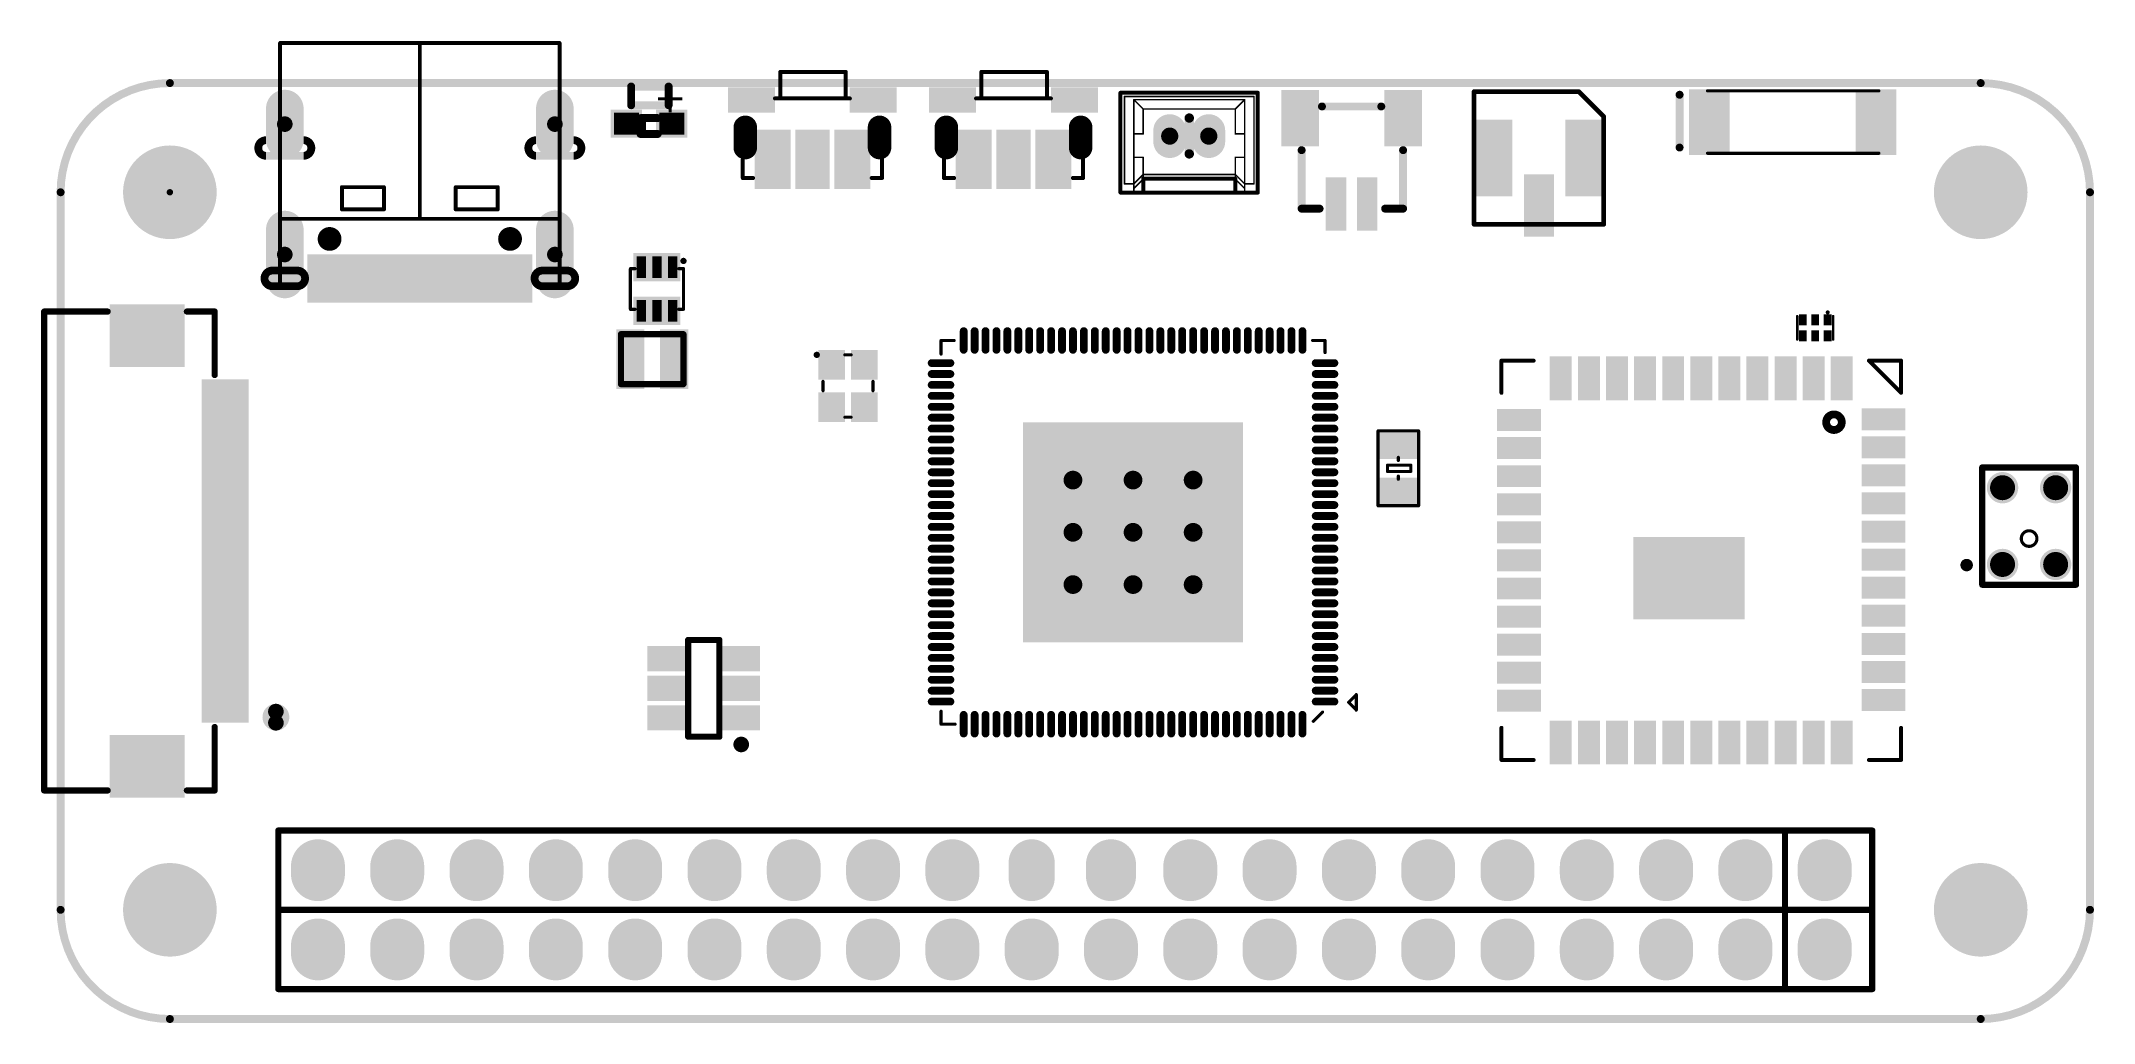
# Model space of a CAD drawing. Header units: millimetres. Extents: x 204.7 to 270.4, y 184.1 to 215.6.
import ezdxf

# ---------------------------------------------------------------- set-up
doc = ezdxf.new("R2010")
doc.units = ezdxf.units.MM
for name, color, linetype in [('BottomLayer', 5, 'Continuous'), ('BottomOverlay', 54, 'Continuous'), ('BottomSolder', 6, 'Continuous'), ('KeepOutLayer', 6, 'Continuous'), ('MidLayer1', 16, 'Continuous'), ('MidLayer2', 76, 'Continuous'), ('MultiLayer', 9, 'Continuous'), ('PadHoleLayer', 156, 'Continuous'), ('TopLayer', 1, 'Continuous'), ('TopOverlay', 2, 'Continuous'), ('TopPaste', 8, 'Continuous'), ('TopSolder', 216, 'Continuous')]:
    doc.layers.add(name, color=color, linetype=linetype)
doc.styles.get("Standard").update_dxf_attribs({"font": 'txt', "bigfont": 'AllInOneBig.shx'})

# ---------------------------------------------------------------- blocks, each defined once
blk = doc.blocks.new('U_FL_R_1')
at = {"layer": 'TopLayer'}
for points in [[(-1.125, 0.95), (1.125, 0.95), (-1.125, 2), (1.125, 2)], [(-2.425, -0.381), (-0.625, -0.381), (-2.425, 0.381), (-0.625, 0.381)], [(-1.125, -2), (1.125, -2), (-1.125, -0.95), (1.125, -0.95)]]:
    blk.add_solid(points, dxfattribs=at)
at = {"layer": 'TopOverlay', "const_width": 0.15}
for points in [[(-2.126, 2.076), (-2.126, -2.076)], [(-2.126, 2.076), (2.126, 2.076)], [(2.126, 2.076), (2.126, -1.274)], [(2.126, -1.274), (1.324, -2.076)], [(-2.126, -2.076), (1.324, -2.076)]]:
    blk.add_lwpolyline(points, dxfattribs=at)
at = {"layer": 'TopOverlay', "const_width": 0.075}
for points in [[(-2.164, 2.076, 1), (-2.089, 2.076, 1)], [(-2.164, 2.076, 1), (-2.089, 2.076, 1)], [(2.089, 2.076, 1), (2.164, 2.076, 1)], [(2.089, 2.076, 1), (2.164, 2.076, 1)], [(2.089, -1.274, 1), (2.164, -1.274, 1)], [(2.089, -1.274, 1), (2.164, -1.274, 1)], [(-2.164, -2.076, 1), (-2.089, -2.076, 1)], [(-2.164, -2.076, 1), (-2.089, -2.076, 1)], [(1.286, -2.076, 1), (1.361, -2.076, 1)], [(1.286, -2.076, 1), (1.361, -2.076, 1)]]:
    blk.add_lwpolyline(points, format="xyb", close=True, dxfattribs=at)
at = {"layer": 'TopPaste'}
for points in [[(-1.125, 0.95), (1.125, 0.95), (-1.125, 2), (1.125, 2)], [(-2.425, -0.381), (-0.625, -0.381), (-2.425, 0.381), (-0.625, 0.381)], [(-1.125, -2), (1.125, -2), (-1.125, -0.95), (1.125, -0.95)]]:
    blk.add_solid(points, dxfattribs=at)
at = {"layer": 'TopSolder'}
for points in [[(-1.227, 0.848), (1.227, 0.848), (-1.227, 2.102), (1.227, 2.102)], [(-2.527, -0.483), (-0.523, -0.483), (-2.527, 0.483), (-0.523, 0.483)], [(-1.227, -2.102), (1.227, -2.102), (-1.227, -0.848), (1.227, -0.848)]]:
    blk.add_solid(points, dxfattribs=at)
blk = doc.blocks.new('USB_TYPE_C_16PIN_A_2')
at = {"layer": 'BottomLayer', "const_width": 1}
for points in [[(-4.325, 2.507), (-4.325, 0.907)], [(4.325, 2.507), (4.325, 0.907)], [(-4.325, -1.972), (-4.325, -2.972)], [(4.325, -1.972), (4.325, -2.972)]]:
    blk.add_lwpolyline(points, dxfattribs=at)
at = {"layer": 'BottomLayer', "const_width": 0.5}
for points in [[(-4.575, 2.507, 1), (-4.075, 2.507, 1)], [(4.075, 2.507, 1), (4.575, 2.507, 1)], [(-4.575, 0.907, 1), (-4.075, 0.907, 1)], [(4.075, 0.907, 1), (4.575, 0.907, 1)], [(-4.575, -1.972, 1), (-4.075, -1.972, 1)], [(4.075, -1.972, 1), (4.575, -1.972, 1)], [(-4.575, -2.972, 1), (-4.075, -2.972, 1)], [(4.075, -2.972, 1), (4.575, -2.972, 1)]]:
    blk.add_lwpolyline(points, format="xyb", close=True, dxfattribs=at)
at = {"layer": 'BottomSolder', "const_width": 1.203}
for points in [[(-4.325, 2.507), (-4.325, 0.907)], [(4.325, 2.507), (4.325, 0.907)], [(-4.325, -1.972), (-4.325, -2.972)], [(4.325, -1.972), (4.325, -2.972)]]:
    blk.add_lwpolyline(points, dxfattribs=at)
at = {"layer": 'BottomSolder'}
for points, const_width in [([(-4.626, 2.507, 1), (-4.024, 2.507, 1)], 0.602), ([(4.024, 2.507, 1), (4.626, 2.507, 1)], 0.602), ([(-4.626, 0.907, 1), (-4.024, 0.907, 1)], 0.602), ([(4.024, 0.907, 1), (4.626, 0.907, 1)], 0.602), ([(-2.941, 1.208, 1), (-2.839, 1.208, 1)], 0.102), ([(2.839, 1.208, 1), (2.941, 1.208, 1)], 0.102), ([(-4.626, -1.972, 1), (-4.024, -1.972, 1)], 0.602), ([(4.024, -1.972, 1), (4.626, -1.972, 1)], 0.602), ([(-4.626, -2.972, 1), (-4.024, -2.972, 1)], 0.602), ([(4.024, -2.972, 1), (4.626, -2.972, 1)], 0.602)]:
    blk.add_lwpolyline(points, format="xyb", close=True, dxfattribs=dict(at, const_width=const_width))
at = {"layer": 'MidLayer1', "const_width": 1}
for points in [[(-4.325, 2.507), (-4.325, 0.907)], [(4.325, 2.507), (4.325, 0.907)], [(-4.325, -1.972), (-4.325, -2.972)], [(4.325, -1.972), (4.325, -2.972)]]:
    blk.add_lwpolyline(points, dxfattribs=at)
at = {"layer": 'MidLayer1', "const_width": 0.5}
for points in [[(-4.575, 2.507, 1), (-4.075, 2.507, 1)], [(4.075, 2.507, 1), (4.575, 2.507, 1)], [(-4.575, 0.907, 1), (-4.075, 0.907, 1)], [(4.075, 0.907, 1), (4.575, 0.907, 1)], [(-4.575, -1.972, 1), (-4.075, -1.972, 1)], [(4.075, -1.972, 1), (4.575, -1.972, 1)], [(-4.575, -2.972, 1), (-4.075, -2.972, 1)], [(4.075, -2.972, 1), (4.575, -2.972, 1)]]:
    blk.add_lwpolyline(points, format="xyb", close=True, dxfattribs=at)
at = {"layer": 'MidLayer2', "const_width": 1}
for points in [[(-4.325, 2.507), (-4.325, 0.907)], [(4.325, 2.507), (4.325, 0.907)], [(-4.325, -1.972), (-4.325, -2.972)], [(4.325, -1.972), (4.325, -2.972)]]:
    blk.add_lwpolyline(points, dxfattribs=at)
at = {"layer": 'MidLayer2', "const_width": 0.5}
for points in [[(-4.575, 2.507, 1), (-4.075, 2.507, 1)], [(4.075, 2.507, 1), (4.575, 2.507, 1)], [(-4.575, 0.907, 1), (-4.075, 0.907, 1)], [(4.075, 0.907, 1), (4.575, 0.907, 1)], [(-4.575, -1.972, 1), (-4.075, -1.972, 1)], [(4.075, -1.972, 1), (4.575, -1.972, 1)], [(-4.575, -2.972, 1), (-4.075, -2.972, 1)], [(4.075, -2.972, 1), (4.575, -2.972, 1)]]:
    blk.add_lwpolyline(points, format="xyb", close=True, dxfattribs=at)
at = {"layer": 'MultiLayer', "const_width": 1}
for points in [[(-4.325, 2.507), (-4.325, 0.907)], [(4.325, 2.507), (4.325, 0.907)], [(-4.325, -1.972), (-4.325, -2.972)], [(4.325, -1.972), (4.325, -2.972)]]:
    blk.add_lwpolyline(points, dxfattribs=at)
at = {"layer": 'MultiLayer', "const_width": 0.5}
for points in [[(-4.575, 2.507, 1), (-4.075, 2.507, 1)], [(4.075, 2.507, 1), (4.575, 2.507, 1)], [(-4.575, 0.907, 1), (-4.075, 0.907, 1)], [(4.075, 0.907, 1), (4.575, 0.907, 1)], [(-4.575, -1.972, 1), (-4.075, -1.972, 1)], [(4.075, -1.972, 1), (4.575, -1.972, 1)], [(-4.575, -2.972, 1), (-4.075, -2.972, 1)], [(4.075, -2.972, 1), (4.575, -2.972, 1)]]:
    blk.add_lwpolyline(points, format="xyb", close=True, dxfattribs=at)
at = {"layer": 'PadHoleLayer'}
for points, const_width in [([(-3.925, 2.722, -1), (-3.925, 2.222), (-4.725, 2.222, -1), (-4.725, 2.722)], 0.25), ([(4.725, 2.722, -1), (4.725, 2.222), (3.925, 2.222, -1), (3.925, 2.722)], 0.25), ([(-4.45, 1.707, 1), (-4.2, 1.707, 1)], 0.25), ([(-3.08, 1.208, 1), (-2.699, 1.208, 1)], 0.381), ([(2.7, 1.208, 1), (3.081, 1.208, 1)], 0.381), ([(4.2, 1.707, 1), (4.45, 1.707, 1)], 0.25), ([(-3.725, -1.457, -1), (-3.725, -1.957), (-4.925, -1.957, -1), (-4.925, -1.457)], 0.25), ([(4.925, -1.457, -1), (4.925, -1.957), (3.725, -1.957, -1), (3.725, -1.457)], 0.25), ([(-4.45, -2.472, 1), (-4.2, -2.472, 1)], 0.25), ([(4.2, -2.472, 1), (4.45, -2.472, 1)], 0.25)]:
    blk.add_lwpolyline(points, format="xyb", close=True, dxfattribs=dict(at, const_width=const_width))
at = {"layer": 'TopLayer', "const_width": 1}
for points in [[(-4.325, 2.507), (-4.325, 0.907)], [(4.325, 2.507), (4.325, 0.907)], [(-4.325, -1.972), (-4.325, -2.972)], [(4.325, -1.972), (4.325, -2.972)]]:
    blk.add_lwpolyline(points, dxfattribs=at)
at = {"layer": 'TopLayer', "const_width": 0.5}
for points in [[(-4.575, 2.507, 1), (-4.075, 2.507, 1)], [(4.075, 2.507, 1), (4.575, 2.507, 1)], [(-4.575, 0.907, 1), (-4.075, 0.907, 1)], [(4.075, 0.907, 1), (4.575, 0.907, 1)], [(-4.575, -1.972, 1), (-4.075, -1.972, 1)], [(4.075, -1.972, 1), (4.575, -1.972, 1)], [(-4.575, -2.972, 1), (-4.075, -2.972, 1)], [(4.075, -2.972, 1), (4.575, -2.972, 1)]]:
    blk.add_lwpolyline(points, format="xyb", close=True, dxfattribs=at)
at = {"layer": 'TopLayer'}
for points in [[(-2.9, 3.147), (-3.5, 3.147), (-2.9, 1.797), (-3.5, 1.797)], [(-2.1, 3.147), (-2.7, 3.147), (-2.1, 1.797), (-2.7, 1.797)], [(-1.9, 1.797), (-1.6, 1.797), (-1.9, 3.147), (-1.6, 3.147)], [(-1.4, 1.797), (-1.1, 1.797), (-1.4, 3.147), (-1.1, 3.147)], [(-0.9, 1.797), (-0.6, 1.797), (-0.9, 3.147), (-0.6, 3.147)], [(-0.1, 3.147), (-0.4, 3.147), (-0.1, 1.797), (-0.4, 1.797)], [(0.4, 3.147), (0.1, 3.147), (0.4, 1.797), (0.1, 1.797)], [(0.9, 3.147), (0.6, 3.147), (0.9, 1.797), (0.6, 1.797)], [(1.4, 3.147), (1.1, 3.147), (1.4, 1.797), (1.1, 1.797)], [(1.9, 3.147), (1.6, 3.147), (1.9, 1.797), (1.6, 1.797)], [(2.1, 1.797), (2.7, 1.797), (2.1, 3.147), (2.7, 3.147)], [(2.9, 1.797), (3.5, 1.797), (2.9, 3.147), (3.5, 3.147)]]:
    blk.add_solid(points, dxfattribs=at)
at = {"layer": 'TopOverlay', "const_width": 0.127}
for points in [[(-4.475, 2.749), (-4.475, -3.28)], [(4.475, 2.749), (4.475, -3.28)], [(4.475, 0.564), (-4.475, 0.564)], [(-2.496, 0.26), (-2.496, 0.183)], [(-1.15, 0.26), (-2.496, 0.26)], [(-2.496, 0.234), (-2.496, -0.452)], [(-1.15, 0.26), (-1.15, -0.452)], [(0, 0.56), (0, -5.072)], [(2.496, 0.26), (1.15, 0.26)], [(1.15, 0.26), (1.15, -0.452)], [(2.496, 0.26), (2.496, 0.183)], [(2.496, 0.234), (2.496, -0.452)], [(-1.15, -0.452), (-2.496, -0.452)], [(2.496, -0.452), (1.15, -0.452)], [(-4.475, -3.28), (-4.475, -5.072)], [(4.475, -3.28), (4.475, -5.072)], [(4.475, -5.072), (-4.475, -5.072)]]:
    blk.add_lwpolyline(points, dxfattribs=at)
at = {"layer": 'TopOverlay', "const_width": 0.0635}
for points in [[(-4.507, 2.749, 1), (-4.443, 2.749, 1)], [(4.443, 2.749, 1), (4.507, 2.749, 1)], [(-4.507, 0.564, 1), (-4.443, 0.564, 1)], [(-2.528, 0.26, 1), (-2.464, 0.26, 1)], [(-2.528, 0.26, 1), (-2.464, 0.26, 1)], [(-2.528, 0.234, 1), (-2.464, 0.234, 1)], [(-2.528, 0.183, 1), (-2.464, 0.183, 1)], [(-1.182, 0.26, 1), (-1.118, 0.26, 1)], [(-1.182, 0.26, 1), (-1.118, 0.26, 1)], [(-0.032, 0.56, 1), (0.032, 0.56, 1)], [(1.118, 0.26, 1), (1.182, 0.26, 1)], [(1.118, 0.26, 1), (1.182, 0.26, 1)], [(2.464, 0.26, 1), (2.528, 0.26, 1)], [(2.464, 0.26, 1), (2.528, 0.26, 1)], [(2.464, 0.234, 1), (2.528, 0.234, 1)], [(2.464, 0.183, 1), (2.528, 0.183, 1)], [(4.443, 0.564, 1), (4.507, 0.564, 1)], [(-2.528, -0.452, 1), (-2.464, -0.452, 1)], [(-2.528, -0.452, 1), (-2.464, -0.452, 1)], [(-1.182, -0.452, 1), (-1.118, -0.452, 1)], [(-1.182, -0.452, 1), (-1.118, -0.452, 1)], [(1.118, -0.452, 1), (1.182, -0.452, 1)], [(1.118, -0.452, 1), (1.182, -0.452, 1)], [(2.464, -0.452, 1), (2.528, -0.452, 1)], [(2.464, -0.452, 1), (2.528, -0.452, 1)], [(-4.507, -3.28, 1), (-4.443, -3.28, 1)], [(-4.507, -3.28, 1), (-4.443, -3.28, 1)], [(4.443, -3.28, 1), (4.507, -3.28, 1)], [(4.443, -3.28, 1), (4.507, -3.28, 1)], [(-4.507, -5.072, 1), (-4.443, -5.072, 1)], [(-4.507, -5.072, 1), (-4.443, -5.072, 1)], [(-0.032, -5.072, 1), (0.032, -5.072, 1)], [(4.443, -5.072, 1), (4.507, -5.072, 1)], [(4.443, -5.072, 1), (4.507, -5.072, 1)]]:
    blk.add_lwpolyline(points, format="xyb", close=True, dxfattribs=at)
at = {"layer": 'TopPaste'}
for points in [[(-2.9, 3.147), (-3.5, 3.147), (-2.9, 1.797), (-3.5, 1.797)], [(-2.1, 3.147), (-2.7, 3.147), (-2.1, 1.797), (-2.7, 1.797)], [(-1.9, 1.797), (-1.6, 1.797), (-1.9, 3.147), (-1.6, 3.147)], [(-1.4, 1.797), (-1.1, 1.797), (-1.4, 3.147), (-1.1, 3.147)], [(-0.9, 1.797), (-0.6, 1.797), (-0.9, 3.147), (-0.6, 3.147)], [(-0.1, 3.147), (-0.4, 3.147), (-0.1, 1.797), (-0.4, 1.797)], [(0.4, 3.147), (0.1, 3.147), (0.4, 1.797), (0.1, 1.797)], [(0.9, 3.147), (0.6, 3.147), (0.9, 1.797), (0.6, 1.797)], [(1.4, 3.147), (1.1, 3.147), (1.4, 1.797), (1.1, 1.797)], [(1.9, 3.147), (1.6, 3.147), (1.9, 1.797), (1.6, 1.797)], [(2.1, 1.797), (2.7, 1.797), (2.1, 3.147), (2.7, 3.147)], [(2.9, 1.797), (3.5, 1.797), (2.9, 3.147), (3.5, 3.147)]]:
    blk.add_solid(points, dxfattribs=at)
at = {"layer": 'TopSolder', "const_width": 1.203}
for points in [[(-4.325, 2.507), (-4.325, 0.907)], [(4.325, 2.507), (4.325, 0.907)], [(-4.325, -1.972), (-4.325, -2.972)], [(4.325, -1.972), (4.325, -2.972)]]:
    blk.add_lwpolyline(points, dxfattribs=at)
at = {"layer": 'TopSolder'}
for points, const_width in [([(-4.626, 2.507, 1), (-4.024, 2.507, 1)], 0.602), ([(4.024, 2.507, 1), (4.626, 2.507, 1)], 0.602), ([(-4.626, 0.907, 1), (-4.024, 0.907, 1)], 0.602), ([(4.024, 0.907, 1), (4.626, 0.907, 1)], 0.602), ([(-2.941, 1.208, 1), (-2.839, 1.208, 1)], 0.102), ([(2.839, 1.208, 1), (2.941, 1.208, 1)], 0.102), ([(-4.626, -1.972, 1), (-4.024, -1.972, 1)], 0.602), ([(4.024, -1.972, 1), (4.626, -1.972, 1)], 0.602), ([(-4.626, -2.972, 1), (-4.024, -2.972, 1)], 0.602), ([(4.024, -2.972, 1), (4.626, -2.972, 1)], 0.602)]:
    blk.add_lwpolyline(points, format="xyb", close=True, dxfattribs=dict(at, const_width=const_width))
for points in [[(-2.798, 3.249), (-3.602, 3.249), (-2.798, 1.696), (-3.602, 1.696)], [(-1.998, 3.249), (-2.802, 3.249), (-1.998, 1.696), (-2.802, 1.696)], [(-2.002, 1.696), (-1.498, 1.696), (-2.002, 3.249), (-1.498, 3.249)], [(-1.502, 1.696), (-0.998, 1.696), (-1.502, 3.249), (-0.998, 3.249)], [(-1.002, 1.696), (-0.498, 1.696), (-1.002, 3.249), (-0.498, 3.249)], [(0.002, 3.249), (-0.502, 3.249), (0.002, 1.696), (-0.502, 1.696)], [(0.502, 3.249), (-0.002, 3.249), (0.502, 1.696), (-0.002, 1.696)], [(1.002, 3.249), (0.498, 3.249), (1.002, 1.696), (0.498, 1.696)], [(1.502, 3.249), (0.998, 3.249), (1.502, 1.696), (0.998, 1.696)], [(2.002, 3.249), (1.498, 3.249), (2.002, 1.696), (1.498, 1.696)], [(1.998, 1.696), (2.802, 1.696), (1.998, 3.249), (2.802, 3.249)], [(2.798, 1.696), (3.602, 1.696), (2.798, 3.249), (3.602, 3.249)]]:
    blk.add_solid(points, dxfattribs=at)
blk = doc.blocks.new('SH1_0_2P_VM_3')
at = {"layer": 'TopLayer'}
for points in [[(-0.725, 0.625), (-0.275, 0.625), (-0.725, 2.125), (-0.275, 2.125)], [(0.275, 0.625), (0.725, 0.625), (0.275, 2.125), (0.725, 2.125)], [(-2.15, -2.175), (-1.15, -2.175), (-2.15, -0.575), (-1.15, -0.575)], [(2.15, -0.575), (1.15, -0.575), (2.15, -2.175), (1.15, -2.175)]]:
    blk.add_solid(points, dxfattribs=at)
at = {"layer": 'TopOverlay', "const_width": 0.254}
for points in [[(-1.075, 1.525), (-1.65, 1.525)], [(-1.65, 1.525), (-1.65, -0.35)], [(1.6, 1.525), (1.025, 1.525)], [(1.6, 1.525), (1.6, -0.35)], [(0.95, -1.75), (-0.95, -1.75)]]:
    blk.add_lwpolyline(points, dxfattribs=at)
at = {"layer": 'TopOverlay', "const_width": 0.127}
for points in [[(-1.713, 1.525, 1), (-1.586, 1.525, 1)], [(-1.713, 1.525, 1), (-1.586, 1.525, 1)], [(-1.138, 1.525, 1), (-1.011, 1.525, 1)], [(0.962, 1.525, 1), (1.089, 1.525, 1)], [(1.537, 1.525, 1), (1.664, 1.525, 1)], [(1.537, 1.525, 1), (1.664, 1.525, 1)], [(-1.713, -0.35, 1), (-1.586, -0.35, 1)], [(1.537, -0.35, 1), (1.664, -0.35, 1)], [(-1.014, -1.75, 1), (-0.887, -1.75, 1)], [(0.886, -1.75, 1), (1.013, -1.75, 1)]]:
    blk.add_lwpolyline(points, format="xyb", close=True, dxfattribs=at)
at = {"layer": 'TopPaste'}
for points in [[(-0.725, 0.625), (-0.275, 0.625), (-0.725, 2.125), (-0.275, 2.125)], [(0.275, 0.625), (0.725, 0.625), (0.275, 2.125), (0.725, 2.125)], [(-2.15, -2.175), (-1.15, -2.175), (-2.15, -0.575), (-1.15, -0.575)], [(2.15, -0.575), (1.15, -0.575), (2.15, -2.175), (1.15, -2.175)]]:
    blk.add_solid(points, dxfattribs=at)
at = {"layer": 'TopSolder'}
for points in [[(-0.827, 0.523), (-0.173, 0.523), (-0.827, 2.227), (-0.173, 2.227)], [(0.173, 0.523), (0.827, 0.523), (0.173, 2.227), (0.827, 2.227)], [(-2.252, -2.277), (-1.049, -2.277), (-2.252, -0.473), (-1.049, -0.473)], [(2.252, -0.473), (1.049, -0.473), (2.252, -2.277), (1.049, -2.277)]]:
    blk.add_solid(points, dxfattribs=at)
blk = doc.blocks.new('H______20X2_4')
at = {"layer": 'BottomLayer'}
for points, const_width in [([(-0.127, 0), (0.127, 0)], 1.524), ([(2.413, 0), (2.667, 0)], 1.524), ([(-0.127, -2.54), (0.127, -2.54)], 1.524), ([(2.413, -2.54), (2.667, -2.54)], 1.524), ([(-0.127, -5.08), (0.127, -5.08)], 1.524), ([(2.413, -5.08), (2.667, -5.08)], 1.524), ([(-0.127, -7.62), (0.127, -7.62)], 1.524), ([(2.413, -7.62), (2.667, -7.62)], 1.524), ([(-0.127, -10.16), (0.127, -10.16)], 1.524), ([(2.413, -10.16), (2.667, -10.16)], 1.524), ([(-0.127, -12.7), (0.127, -12.7)], 1.524), ([(2.413, -12.7), (2.667, -12.7)], 1.524), ([(-0.127, -15.24), (0.127, -15.24)], 1.524), ([(2.413, -15.24), (2.667, -15.24)], 1.524), ([(-0.127, -17.78), (0.127, -17.78)], 1.524), ([(2.413, -17.78), (2.667, -17.78)], 1.524), ([(-0.127, -20.32), (0.127, -20.32)], 1.524), ([(2.413, -20.32), (2.667, -20.32)], 1.524), ([(-0.1905, -22.86), (0.1905, -22.86)], 1.397), ([(2.413, -22.86), (2.667, -22.86)], 1.524), ([(-0.254, -25.4), (0.254, -25.4)], 1.27), ([(2.413, -25.4), (2.667, -25.4)], 1.524), ([(-0.127, -27.94), (0.127, -27.94)], 1.524), ([(2.413, -27.94), (2.667, -27.94)], 1.524), ([(-0.127, -30.48), (0.127, -30.48)], 1.524), ([(2.413, -30.48), (2.667, -30.48)], 1.524), ([(-0.127, -33.02), (0.127, -33.02)], 1.524), ([(2.413, -33.02), (2.667, -33.02)], 1.524), ([(-0.127, -35.56), (0.127, -35.56)], 1.524), ([(2.413, -35.56), (2.667, -35.56)], 1.524), ([(-0.127, -38.1), (0.127, -38.1)], 1.524), ([(2.413, -38.1), (2.667, -38.1)], 1.524), ([(-0.127, -40.64), (0.127, -40.64)], 1.524), ([(2.413, -40.64), (2.667, -40.64)], 1.524), ([(-0.127, -43.18), (0.127, -43.18)], 1.524), ([(2.413, -43.18), (2.667, -43.18)], 1.524), ([(-0.127, -45.72), (0.127, -45.72)], 1.524), ([(2.413, -45.72), (2.667, -45.72)], 1.524), ([(-0.127, -48.26), (0.127, -48.26)], 1.524), ([(2.413, -48.26), (2.667, -48.26)], 1.524)]:
    blk.add_lwpolyline(points, dxfattribs=dict(at, const_width=const_width))
for points, const_width in [([(-0.508, 0, 1), (0.254, 0, 1)], 0.762), ([(-0.254, 0, 1), (0.508, 0, 1)], 0.762), ([(2.032, 0, 1), (2.794, 0, 1)], 0.762), ([(2.286, 0, 1), (3.048, 0, 1)], 0.762), ([(-0.508, -2.54, 1), (0.254, -2.54, 1)], 0.762), ([(-0.254, -2.54, 1), (0.508, -2.54, 1)], 0.762), ([(2.032, -2.54, 1), (2.794, -2.54, 1)], 0.762), ([(2.286, -2.54, 1), (3.048, -2.54, 1)], 0.762), ([(-0.508, -5.08, 1), (0.254, -5.08, 1)], 0.762), ([(-0.254, -5.08, 1), (0.508, -5.08, 1)], 0.762), ([(2.032, -5.08, 1), (2.794, -5.08, 1)], 0.762), ([(2.286, -5.08, 1), (3.048, -5.08, 1)], 0.762), ([(-0.508, -7.62, 1), (0.254, -7.62, 1)], 0.762), ([(-0.254, -7.62, 1), (0.508, -7.62, 1)], 0.762), ([(2.032, -7.62, 1), (2.794, -7.62, 1)], 0.762), ([(2.286, -7.62, 1), (3.048, -7.62, 1)], 0.762), ([(-0.508, -10.16, 1), (0.254, -10.16, 1)], 0.762), ([(-0.254, -10.16, 1), (0.508, -10.16, 1)], 0.762), ([(2.032, -10.16, 1), (2.794, -10.16, 1)], 0.762), ([(2.286, -10.16, 1), (3.048, -10.16, 1)], 0.762), ([(-0.508, -12.7, 1), (0.254, -12.7, 1)], 0.762), ([(-0.254, -12.7, 1), (0.508, -12.7, 1)], 0.762), ([(2.032, -12.7, 1), (2.794, -12.7, 1)], 0.762), ([(2.286, -12.7, 1), (3.048, -12.7, 1)], 0.762), ([(-0.508, -15.24, 1), (0.254, -15.24, 1)], 0.762), ([(-0.254, -15.24, 1), (0.508, -15.24, 1)], 0.762), ([(2.032, -15.24, 1), (2.794, -15.24, 1)], 0.762), ([(2.286, -15.24, 1), (3.048, -15.24, 1)], 0.762), ([(-0.508, -17.78, 1), (0.254, -17.78, 1)], 0.762), ([(-0.254, -17.78, 1), (0.508, -17.78, 1)], 0.762), ([(2.032, -17.78, 1), (2.794, -17.78, 1)], 0.762), ([(2.286, -17.78, 1), (3.048, -17.78, 1)], 0.762), ([(-0.508, -20.32, 1), (0.254, -20.32, 1)], 0.762), ([(-0.254, -20.32, 1), (0.508, -20.32, 1)], 0.762), ([(2.032, -20.32, 1), (2.794, -20.32, 1)], 0.762), ([(2.286, -20.32, 1), (3.048, -20.32, 1)], 0.762), ([(-0.53975, -22.86, 1), (0.15875, -22.86, 1)], 0.6985), ([(-0.15875, -22.86, 1), (0.53975, -22.86, 1)], 0.6985), ([(2.032, -22.86, 1), (2.794, -22.86, 1)], 0.762), ([(2.286, -22.86, 1), (3.048, -22.86, 1)], 0.762), ([(-0.5715, -25.4, 1), (0.0635, -25.4, 1)], 0.635), ([(-0.0635, -25.4, 1), (0.5715, -25.4, 1)], 0.635), ([(2.032, -25.4, 1), (2.794, -25.4, 1)], 0.762), ([(2.286, -25.4, 1), (3.048, -25.4, 1)], 0.762), ([(-0.508, -27.94, 1), (0.254, -27.94, 1)], 0.762), ([(-0.254, -27.94, 1), (0.508, -27.94, 1)], 0.762), ([(2.032, -27.94, 1), (2.794, -27.94, 1)], 0.762), ([(2.286, -27.94, 1), (3.048, -27.94, 1)], 0.762), ([(-0.508, -30.48, 1), (0.254, -30.48, 1)], 0.762), ([(-0.254, -30.48, 1), (0.508, -30.48, 1)], 0.762), ([(2.032, -30.48, 1), (2.794, -30.48, 1)], 0.762), ([(2.286, -30.48, 1), (3.048, -30.48, 1)], 0.762), ([(-0.508, -33.02, 1), (0.254, -33.02, 1)], 0.762), ([(-0.254, -33.02, 1), (0.508, -33.02, 1)], 0.762), ([(2.032, -33.02, 1), (2.794, -33.02, 1)], 0.762), ([(2.286, -33.02, 1), (3.048, -33.02, 1)], 0.762), ([(-0.508, -35.56, 1), (0.254, -35.56, 1)], 0.762), ([(-0.254, -35.56, 1), (0.508, -35.56, 1)], 0.762), ([(2.032, -35.56, 1), (2.794, -35.56, 1)], 0.762), ([(2.286, -35.56, 1), (3.048, -35.56, 1)], 0.762), ([(-0.508, -38.1, 1), (0.254, -38.1, 1)], 0.762), ([(-0.254, -38.1, 1), (0.508, -38.1, 1)], 0.762), ([(2.032, -38.1, 1), (2.794, -38.1, 1)], 0.762), ([(2.286, -38.1, 1), (3.048, -38.1, 1)], 0.762), ([(-0.508, -40.64, 1), (0.254, -40.64, 1)], 0.762), ([(-0.254, -40.64, 1), (0.508, -40.64, 1)], 0.762), ([(2.032, -40.64, 1), (2.794, -40.64, 1)], 0.762), ([(2.286, -40.64, 1), (3.048, -40.64, 1)], 0.762), ([(-0.508, -43.18, 1), (0.254, -43.18, 1)], 0.762), ([(-0.254, -43.18, 1), (0.508, -43.18, 1)], 0.762), ([(2.032, -43.18, 1), (2.794, -43.18, 1)], 0.762), ([(2.286, -43.18, 1), (3.048, -43.18, 1)], 0.762), ([(-0.508, -45.72, 1), (0.254, -45.72, 1)], 0.762), ([(-0.254, -45.72, 1), (0.508, -45.72, 1)], 0.762), ([(2.032, -45.72, 1), (2.794, -45.72, 1)], 0.762), ([(2.286, -45.72, 1), (3.048, -45.72, 1)], 0.762), ([(-0.508, -48.26, 1), (0.254, -48.26, 1)], 0.762), ([(-0.254, -48.26, 1), (0.508, -48.26, 1)], 0.762), ([(2.032, -48.26, 1), (2.794, -48.26, 1)], 0.762), ([(2.286, -48.26, 1), (3.048, -48.26, 1)], 0.762)]:
    blk.add_lwpolyline(points, format="xyb", close=True, dxfattribs=dict(at, const_width=const_width))
at = {"layer": 'BottomSolder'}
for points, const_width in [([(-0.127, 0), (0.127, 0)], 1.7272), ([(2.413, 0), (2.667, 0)], 1.7272), ([(-0.127, -2.54), (0.127, -2.54)], 1.7272), ([(2.413, -2.54), (2.667, -2.54)], 1.7272), ([(-0.127, -5.08), (0.127, -5.08)], 1.7272), ([(2.413, -5.08), (2.667, -5.08)], 1.7272), ([(-0.127, -7.62), (0.127, -7.62)], 1.7272), ([(2.413, -7.62), (2.667, -7.62)], 1.7272), ([(-0.127, -10.16), (0.127, -10.16)], 1.7272), ([(2.413, -10.16), (2.667, -10.16)], 1.7272), ([(-0.127, -12.7), (0.127, -12.7)], 1.7272), ([(2.413, -12.7), (2.667, -12.7)], 1.7272), ([(-0.127, -15.24), (0.127, -15.24)], 1.7272), ([(2.413, -15.24), (2.667, -15.24)], 1.7272), ([(-0.127, -17.78), (0.127, -17.78)], 1.7272), ([(2.413, -17.78), (2.667, -17.78)], 1.7272), ([(-0.127, -20.32), (0.127, -20.32)], 1.7272), ([(2.413, -20.32), (2.667, -20.32)], 1.7272), ([(-0.1905, -22.86), (0.1905, -22.86)], 1.6002), ([(2.413, -22.86), (2.667, -22.86)], 1.7272), ([(-0.254, -25.4), (0.254, -25.4)], 1.4732), ([(2.413, -25.4), (2.667, -25.4)], 1.7272), ([(-0.127, -27.94), (0.127, -27.94)], 1.7272), ([(2.413, -27.94), (2.667, -27.94)], 1.7272), ([(-0.127, -30.48), (0.127, -30.48)], 1.7272), ([(2.413, -30.48), (2.667, -30.48)], 1.7272), ([(-0.127, -33.02), (0.127, -33.02)], 1.7272), ([(2.413, -33.02), (2.667, -33.02)], 1.7272), ([(-0.127, -35.56), (0.127, -35.56)], 1.7272), ([(2.413, -35.56), (2.667, -35.56)], 1.7272), ([(-0.127, -38.1), (0.127, -38.1)], 1.7272), ([(2.413, -38.1), (2.667, -38.1)], 1.7272), ([(-0.127, -40.64), (0.127, -40.64)], 1.7272), ([(2.413, -40.64), (2.667, -40.64)], 1.7272), ([(-0.127, -43.18), (0.127, -43.18)], 1.7272), ([(2.413, -43.18), (2.667, -43.18)], 1.7272), ([(-0.127, -45.72), (0.127, -45.72)], 1.7272), ([(2.413, -45.72), (2.667, -45.72)], 1.7272), ([(-0.127, -48.26), (0.127, -48.26)], 1.7272), ([(2.413, -48.26), (2.667, -48.26)], 1.7272)]:
    blk.add_lwpolyline(points, dxfattribs=dict(at, const_width=const_width))
for points, const_width in [([(-0.5588, 0, 1), (0.3048, 0, 1)], 0.8636), ([(-0.3048, 0, 1), (0.5588, 0, 1)], 0.8636), ([(1.9812, 0, 1), (2.8448, 0, 1)], 0.8636), ([(2.2352, 0, 1), (3.0988, 0, 1)], 0.8636), ([(-0.5588, -2.54, 1), (0.3048, -2.54, 1)], 0.8636), ([(-0.3048, -2.54, 1), (0.5588, -2.54, 1)], 0.8636), ([(1.9812, -2.54, 1), (2.8448, -2.54, 1)], 0.8636), ([(2.2352, -2.54, 1), (3.0988, -2.54, 1)], 0.8636), ([(-0.5588, -5.08, 1), (0.3048, -5.08, 1)], 0.8636), ([(-0.3048, -5.08, 1), (0.5588, -5.08, 1)], 0.8636), ([(1.9812, -5.08, 1), (2.8448, -5.08, 1)], 0.8636), ([(2.2352, -5.08, 1), (3.0988, -5.08, 1)], 0.8636), ([(-0.5588, -7.62, 1), (0.3048, -7.62, 1)], 0.8636), ([(-0.3048, -7.62, 1), (0.5588, -7.62, 1)], 0.8636), ([(1.9812, -7.62, 1), (2.8448, -7.62, 1)], 0.8636), ([(2.2352, -7.62, 1), (3.0988, -7.62, 1)], 0.8636), ([(-0.5588, -10.16, 1), (0.3048, -10.16, 1)], 0.8636), ([(-0.3048, -10.16, 1), (0.5588, -10.16, 1)], 0.8636), ([(1.9812, -10.16, 1), (2.8448, -10.16, 1)], 0.8636), ([(2.2352, -10.16, 1), (3.0988, -10.16, 1)], 0.8636), ([(-0.5588, -12.7, 1), (0.3048, -12.7, 1)], 0.8636), ([(-0.3048, -12.7, 1), (0.5588, -12.7, 1)], 0.8636), ([(1.9812, -12.7, 1), (2.8448, -12.7, 1)], 0.8636), ([(2.2352, -12.7, 1), (3.0988, -12.7, 1)], 0.8636), ([(-0.5588, -15.24, 1), (0.3048, -15.24, 1)], 0.8636), ([(-0.3048, -15.24, 1), (0.5588, -15.24, 1)], 0.8636), ([(1.9812, -15.24, 1), (2.8448, -15.24, 1)], 0.8636), ([(2.2352, -15.24, 1), (3.0988, -15.24, 1)], 0.8636), ([(-0.5588, -17.78, 1), (0.3048, -17.78, 1)], 0.8636), ([(-0.3048, -17.78, 1), (0.5588, -17.78, 1)], 0.8636), ([(1.9812, -17.78, 1), (2.8448, -17.78, 1)], 0.8636), ([(2.2352, -17.78, 1), (3.0988, -17.78, 1)], 0.8636), ([(-0.5588, -20.32, 1), (0.3048, -20.32, 1)], 0.8636), ([(-0.3048, -20.32, 1), (0.5588, -20.32, 1)], 0.8636), ([(1.9812, -20.32, 1), (2.8448, -20.32, 1)], 0.8636), ([(2.2352, -20.32, 1), (3.0988, -20.32, 1)], 0.8636), ([(-0.59055, -22.86, 1), (0.20955, -22.86, 1)], 0.8001), ([(-0.20955, -22.86, 1), (0.59055, -22.86, 1)], 0.8001), ([(1.9812, -22.86, 1), (2.8448, -22.86, 1)], 0.8636), ([(2.2352, -22.86, 1), (3.0988, -22.86, 1)], 0.8636), ([(-0.6223, -25.4, 1), (0.1143, -25.4, 1)], 0.7366), ([(-0.1143, -25.4, 1), (0.6223, -25.4, 1)], 0.7366), ([(1.9812, -25.4, 1), (2.8448, -25.4, 1)], 0.8636), ([(2.2352, -25.4, 1), (3.0988, -25.4, 1)], 0.8636), ([(-0.5588, -27.94, 1), (0.3048, -27.94, 1)], 0.8636), ([(-0.3048, -27.94, 1), (0.5588, -27.94, 1)], 0.8636), ([(1.9812, -27.94, 1), (2.8448, -27.94, 1)], 0.8636), ([(2.2352, -27.94, 1), (3.0988, -27.94, 1)], 0.8636), ([(-0.5588, -30.48, 1), (0.3048, -30.48, 1)], 0.8636), ([(-0.3048, -30.48, 1), (0.5588, -30.48, 1)], 0.8636), ([(1.9812, -30.48, 1), (2.8448, -30.48, 1)], 0.8636), ([(2.2352, -30.48, 1), (3.0988, -30.48, 1)], 0.8636), ([(-0.5588, -33.02, 1), (0.3048, -33.02, 1)], 0.8636), ([(-0.3048, -33.02, 1), (0.5588, -33.02, 1)], 0.8636), ([(1.9812, -33.02, 1), (2.8448, -33.02, 1)], 0.8636), ([(2.2352, -33.02, 1), (3.0988, -33.02, 1)], 0.8636), ([(-0.5588, -35.56, 1), (0.3048, -35.56, 1)], 0.8636), ([(-0.3048, -35.56, 1), (0.5588, -35.56, 1)], 0.8636), ([(1.9812, -35.56, 1), (2.8448, -35.56, 1)], 0.8636), ([(2.2352, -35.56, 1), (3.0988, -35.56, 1)], 0.8636), ([(-0.5588, -38.1, 1), (0.3048, -38.1, 1)], 0.8636), ([(-0.3048, -38.1, 1), (0.5588, -38.1, 1)], 0.8636), ([(1.9812, -38.1, 1), (2.8448, -38.1, 1)], 0.8636), ([(2.2352, -38.1, 1), (3.0988, -38.1, 1)], 0.8636), ([(-0.5588, -40.64, 1), (0.3048, -40.64, 1)], 0.8636), ([(-0.3048, -40.64, 1), (0.5588, -40.64, 1)], 0.8636), ([(1.9812, -40.64, 1), (2.8448, -40.64, 1)], 0.8636), ([(2.2352, -40.64, 1), (3.0988, -40.64, 1)], 0.8636), ([(-0.5588, -43.18, 1), (0.3048, -43.18, 1)], 0.8636), ([(-0.3048, -43.18, 1), (0.5588, -43.18, 1)], 0.8636), ([(1.9812, -43.18, 1), (2.8448, -43.18, 1)], 0.8636), ([(2.2352, -43.18, 1), (3.0988, -43.18, 1)], 0.8636), ([(-0.5588, -45.72, 1), (0.3048, -45.72, 1)], 0.8636), ([(-0.3048, -45.72, 1), (0.5588, -45.72, 1)], 0.8636), ([(1.9812, -45.72, 1), (2.8448, -45.72, 1)], 0.8636), ([(2.2352, -45.72, 1), (3.0988, -45.72, 1)], 0.8636), ([(-0.5588, -48.26, 1), (0.3048, -48.26, 1)], 0.8636), ([(-0.3048, -48.26, 1), (0.5588, -48.26, 1)], 0.8636), ([(1.9812, -48.26, 1), (2.8448, -48.26, 1)], 0.8636), ([(2.2352, -48.26, 1), (3.0988, -48.26, 1)], 0.8636)]:
    blk.add_lwpolyline(points, format="xyb", close=True, dxfattribs=dict(at, const_width=const_width))
at = {"layer": 'MidLayer1'}
for points, const_width in [([(-0.127, 0), (0.127, 0)], 1.524), ([(2.413, 0), (2.667, 0)], 1.524), ([(-0.127, -2.54), (0.127, -2.54)], 1.524), ([(2.413, -2.54), (2.667, -2.54)], 1.524), ([(-0.127, -5.08), (0.127, -5.08)], 1.524), ([(2.413, -5.08), (2.667, -5.08)], 1.524), ([(-0.127, -7.62), (0.127, -7.62)], 1.524), ([(2.413, -7.62), (2.667, -7.62)], 1.524), ([(-0.127, -10.16), (0.127, -10.16)], 1.524), ([(2.413, -10.16), (2.667, -10.16)], 1.524), ([(-0.127, -12.7), (0.127, -12.7)], 1.524), ([(2.413, -12.7), (2.667, -12.7)], 1.524), ([(-0.127, -15.24), (0.127, -15.24)], 1.524), ([(2.413, -15.24), (2.667, -15.24)], 1.524), ([(-0.127, -17.78), (0.127, -17.78)], 1.524), ([(2.413, -17.78), (2.667, -17.78)], 1.524), ([(-0.127, -20.32), (0.127, -20.32)], 1.524), ([(2.413, -20.32), (2.667, -20.32)], 1.524), ([(-0.1905, -22.86), (0.1905, -22.86)], 1.397), ([(2.413, -22.86), (2.667, -22.86)], 1.524), ([(-0.254, -25.4), (0.254, -25.4)], 1.27), ([(2.413, -25.4), (2.667, -25.4)], 1.524), ([(-0.127, -27.94), (0.127, -27.94)], 1.524), ([(2.413, -27.94), (2.667, -27.94)], 1.524), ([(-0.127, -30.48), (0.127, -30.48)], 1.524), ([(2.413, -30.48), (2.667, -30.48)], 1.524), ([(-0.127, -33.02), (0.127, -33.02)], 1.524), ([(2.413, -33.02), (2.667, -33.02)], 1.524), ([(-0.127, -35.56), (0.127, -35.56)], 1.524), ([(2.413, -35.56), (2.667, -35.56)], 1.524), ([(-0.127, -38.1), (0.127, -38.1)], 1.524), ([(2.413, -38.1), (2.667, -38.1)], 1.524), ([(-0.127, -40.64), (0.127, -40.64)], 1.524), ([(2.413, -40.64), (2.667, -40.64)], 1.524), ([(-0.127, -43.18), (0.127, -43.18)], 1.524), ([(2.413, -43.18), (2.667, -43.18)], 1.524), ([(-0.127, -45.72), (0.127, -45.72)], 1.524), ([(2.413, -45.72), (2.667, -45.72)], 1.524), ([(-0.127, -48.26), (0.127, -48.26)], 1.524), ([(2.413, -48.26), (2.667, -48.26)], 1.524)]:
    blk.add_lwpolyline(points, dxfattribs=dict(at, const_width=const_width))
for points, const_width in [([(-0.508, 0, 1), (0.254, 0, 1)], 0.762), ([(-0.254, 0, 1), (0.508, 0, 1)], 0.762), ([(2.032, 0, 1), (2.794, 0, 1)], 0.762), ([(2.286, 0, 1), (3.048, 0, 1)], 0.762), ([(-0.508, -2.54, 1), (0.254, -2.54, 1)], 0.762), ([(-0.254, -2.54, 1), (0.508, -2.54, 1)], 0.762), ([(2.032, -2.54, 1), (2.794, -2.54, 1)], 0.762), ([(2.286, -2.54, 1), (3.048, -2.54, 1)], 0.762), ([(-0.508, -5.08, 1), (0.254, -5.08, 1)], 0.762), ([(-0.254, -5.08, 1), (0.508, -5.08, 1)], 0.762), ([(2.032, -5.08, 1), (2.794, -5.08, 1)], 0.762), ([(2.286, -5.08, 1), (3.048, -5.08, 1)], 0.762), ([(-0.508, -7.62, 1), (0.254, -7.62, 1)], 0.762), ([(-0.254, -7.62, 1), (0.508, -7.62, 1)], 0.762), ([(2.032, -7.62, 1), (2.794, -7.62, 1)], 0.762), ([(2.286, -7.62, 1), (3.048, -7.62, 1)], 0.762), ([(-0.508, -10.16, 1), (0.254, -10.16, 1)], 0.762), ([(-0.254, -10.16, 1), (0.508, -10.16, 1)], 0.762), ([(2.032, -10.16, 1), (2.794, -10.16, 1)], 0.762), ([(2.286, -10.16, 1), (3.048, -10.16, 1)], 0.762), ([(-0.508, -12.7, 1), (0.254, -12.7, 1)], 0.762), ([(-0.254, -12.7, 1), (0.508, -12.7, 1)], 0.762), ([(2.032, -12.7, 1), (2.794, -12.7, 1)], 0.762), ([(2.286, -12.7, 1), (3.048, -12.7, 1)], 0.762), ([(-0.508, -15.24, 1), (0.254, -15.24, 1)], 0.762), ([(-0.254, -15.24, 1), (0.508, -15.24, 1)], 0.762), ([(2.032, -15.24, 1), (2.794, -15.24, 1)], 0.762), ([(2.286, -15.24, 1), (3.048, -15.24, 1)], 0.762), ([(-0.508, -17.78, 1), (0.254, -17.78, 1)], 0.762), ([(-0.254, -17.78, 1), (0.508, -17.78, 1)], 0.762), ([(2.032, -17.78, 1), (2.794, -17.78, 1)], 0.762), ([(2.286, -17.78, 1), (3.048, -17.78, 1)], 0.762), ([(-0.508, -20.32, 1), (0.254, -20.32, 1)], 0.762), ([(-0.254, -20.32, 1), (0.508, -20.32, 1)], 0.762), ([(2.032, -20.32, 1), (2.794, -20.32, 1)], 0.762), ([(2.286, -20.32, 1), (3.048, -20.32, 1)], 0.762), ([(-0.53975, -22.86, 1), (0.15875, -22.86, 1)], 0.6985), ([(-0.15875, -22.86, 1), (0.53975, -22.86, 1)], 0.6985), ([(2.032, -22.86, 1), (2.794, -22.86, 1)], 0.762), ([(2.286, -22.86, 1), (3.048, -22.86, 1)], 0.762), ([(-0.5715, -25.4, 1), (0.0635, -25.4, 1)], 0.635), ([(-0.0635, -25.4, 1), (0.5715, -25.4, 1)], 0.635), ([(2.032, -25.4, 1), (2.794, -25.4, 1)], 0.762), ([(2.286, -25.4, 1), (3.048, -25.4, 1)], 0.762), ([(-0.508, -27.94, 1), (0.254, -27.94, 1)], 0.762), ([(-0.254, -27.94, 1), (0.508, -27.94, 1)], 0.762), ([(2.032, -27.94, 1), (2.794, -27.94, 1)], 0.762), ([(2.286, -27.94, 1), (3.048, -27.94, 1)], 0.762), ([(-0.508, -30.48, 1), (0.254, -30.48, 1)], 0.762), ([(-0.254, -30.48, 1), (0.508, -30.48, 1)], 0.762), ([(2.032, -30.48, 1), (2.794, -30.48, 1)], 0.762), ([(2.286, -30.48, 1), (3.048, -30.48, 1)], 0.762), ([(-0.508, -33.02, 1), (0.254, -33.02, 1)], 0.762), ([(-0.254, -33.02, 1), (0.508, -33.02, 1)], 0.762), ([(2.032, -33.02, 1), (2.794, -33.02, 1)], 0.762), ([(2.286, -33.02, 1), (3.048, -33.02, 1)], 0.762), ([(-0.508, -35.56, 1), (0.254, -35.56, 1)], 0.762), ([(-0.254, -35.56, 1), (0.508, -35.56, 1)], 0.762), ([(2.032, -35.56, 1), (2.794, -35.56, 1)], 0.762), ([(2.286, -35.56, 1), (3.048, -35.56, 1)], 0.762), ([(-0.508, -38.1, 1), (0.254, -38.1, 1)], 0.762), ([(-0.254, -38.1, 1), (0.508, -38.1, 1)], 0.762), ([(2.032, -38.1, 1), (2.794, -38.1, 1)], 0.762), ([(2.286, -38.1, 1), (3.048, -38.1, 1)], 0.762), ([(-0.508, -40.64, 1), (0.254, -40.64, 1)], 0.762), ([(-0.254, -40.64, 1), (0.508, -40.64, 1)], 0.762), ([(2.032, -40.64, 1), (2.794, -40.64, 1)], 0.762), ([(2.286, -40.64, 1), (3.048, -40.64, 1)], 0.762), ([(-0.508, -43.18, 1), (0.254, -43.18, 1)], 0.762), ([(-0.254, -43.18, 1), (0.508, -43.18, 1)], 0.762), ([(2.032, -43.18, 1), (2.794, -43.18, 1)], 0.762), ([(2.286, -43.18, 1), (3.048, -43.18, 1)], 0.762), ([(-0.508, -45.72, 1), (0.254, -45.72, 1)], 0.762), ([(-0.254, -45.72, 1), (0.508, -45.72, 1)], 0.762), ([(2.032, -45.72, 1), (2.794, -45.72, 1)], 0.762), ([(2.286, -45.72, 1), (3.048, -45.72, 1)], 0.762), ([(-0.508, -48.26, 1), (0.254, -48.26, 1)], 0.762), ([(-0.254, -48.26, 1), (0.508, -48.26, 1)], 0.762), ([(2.032, -48.26, 1), (2.794, -48.26, 1)], 0.762), ([(2.286, -48.26, 1), (3.048, -48.26, 1)], 0.762)]:
    blk.add_lwpolyline(points, format="xyb", close=True, dxfattribs=dict(at, const_width=const_width))
at = {"layer": 'MidLayer2'}
for points, const_width in [([(-0.127, 0), (0.127, 0)], 1.524), ([(2.413, 0), (2.667, 0)], 1.524), ([(-0.127, -2.54), (0.127, -2.54)], 1.524), ([(2.413, -2.54), (2.667, -2.54)], 1.524), ([(-0.127, -5.08), (0.127, -5.08)], 1.524), ([(2.413, -5.08), (2.667, -5.08)], 1.524), ([(-0.127, -7.62), (0.127, -7.62)], 1.524), ([(2.413, -7.62), (2.667, -7.62)], 1.524), ([(-0.127, -10.16), (0.127, -10.16)], 1.524), ([(2.413, -10.16), (2.667, -10.16)], 1.524), ([(-0.127, -12.7), (0.127, -12.7)], 1.524), ([(2.413, -12.7), (2.667, -12.7)], 1.524), ([(-0.127, -15.24), (0.127, -15.24)], 1.524), ([(2.413, -15.24), (2.667, -15.24)], 1.524), ([(-0.127, -17.78), (0.127, -17.78)], 1.524), ([(2.413, -17.78), (2.667, -17.78)], 1.524), ([(-0.127, -20.32), (0.127, -20.32)], 1.524), ([(2.413, -20.32), (2.667, -20.32)], 1.524), ([(-0.1905, -22.86), (0.1905, -22.86)], 1.397), ([(2.413, -22.86), (2.667, -22.86)], 1.524), ([(-0.254, -25.4), (0.254, -25.4)], 1.27), ([(2.413, -25.4), (2.667, -25.4)], 1.524), ([(-0.127, -27.94), (0.127, -27.94)], 1.524), ([(2.413, -27.94), (2.667, -27.94)], 1.524), ([(-0.127, -30.48), (0.127, -30.48)], 1.524), ([(2.413, -30.48), (2.667, -30.48)], 1.524), ([(-0.127, -33.02), (0.127, -33.02)], 1.524), ([(2.413, -33.02), (2.667, -33.02)], 1.524), ([(-0.127, -35.56), (0.127, -35.56)], 1.524), ([(2.413, -35.56), (2.667, -35.56)], 1.524), ([(-0.127, -38.1), (0.127, -38.1)], 1.524), ([(2.413, -38.1), (2.667, -38.1)], 1.524), ([(-0.127, -40.64), (0.127, -40.64)], 1.524), ([(2.413, -40.64), (2.667, -40.64)], 1.524), ([(-0.127, -43.18), (0.127, -43.18)], 1.524), ([(2.413, -43.18), (2.667, -43.18)], 1.524), ([(-0.127, -45.72), (0.127, -45.72)], 1.524), ([(2.413, -45.72), (2.667, -45.72)], 1.524), ([(-0.127, -48.26), (0.127, -48.26)], 1.524), ([(2.413, -48.26), (2.667, -48.26)], 1.524)]:
    blk.add_lwpolyline(points, dxfattribs=dict(at, const_width=const_width))
for points, const_width in [([(-0.508, 0, 1), (0.254, 0, 1)], 0.762), ([(-0.254, 0, 1), (0.508, 0, 1)], 0.762), ([(2.032, 0, 1), (2.794, 0, 1)], 0.762), ([(2.286, 0, 1), (3.048, 0, 1)], 0.762), ([(-0.508, -2.54, 1), (0.254, -2.54, 1)], 0.762), ([(-0.254, -2.54, 1), (0.508, -2.54, 1)], 0.762), ([(2.032, -2.54, 1), (2.794, -2.54, 1)], 0.762), ([(2.286, -2.54, 1), (3.048, -2.54, 1)], 0.762), ([(-0.508, -5.08, 1), (0.254, -5.08, 1)], 0.762), ([(-0.254, -5.08, 1), (0.508, -5.08, 1)], 0.762), ([(2.032, -5.08, 1), (2.794, -5.08, 1)], 0.762), ([(2.286, -5.08, 1), (3.048, -5.08, 1)], 0.762), ([(-0.508, -7.62, 1), (0.254, -7.62, 1)], 0.762), ([(-0.254, -7.62, 1), (0.508, -7.62, 1)], 0.762), ([(2.032, -7.62, 1), (2.794, -7.62, 1)], 0.762), ([(2.286, -7.62, 1), (3.048, -7.62, 1)], 0.762), ([(-0.508, -10.16, 1), (0.254, -10.16, 1)], 0.762), ([(-0.254, -10.16, 1), (0.508, -10.16, 1)], 0.762), ([(2.032, -10.16, 1), (2.794, -10.16, 1)], 0.762), ([(2.286, -10.16, 1), (3.048, -10.16, 1)], 0.762), ([(-0.508, -12.7, 1), (0.254, -12.7, 1)], 0.762), ([(-0.254, -12.7, 1), (0.508, -12.7, 1)], 0.762), ([(2.032, -12.7, 1), (2.794, -12.7, 1)], 0.762), ([(2.286, -12.7, 1), (3.048, -12.7, 1)], 0.762), ([(-0.508, -15.24, 1), (0.254, -15.24, 1)], 0.762), ([(-0.254, -15.24, 1), (0.508, -15.24, 1)], 0.762), ([(2.032, -15.24, 1), (2.794, -15.24, 1)], 0.762), ([(2.286, -15.24, 1), (3.048, -15.24, 1)], 0.762), ([(-0.508, -17.78, 1), (0.254, -17.78, 1)], 0.762), ([(-0.254, -17.78, 1), (0.508, -17.78, 1)], 0.762), ([(2.032, -17.78, 1), (2.794, -17.78, 1)], 0.762), ([(2.286, -17.78, 1), (3.048, -17.78, 1)], 0.762), ([(-0.508, -20.32, 1), (0.254, -20.32, 1)], 0.762), ([(-0.254, -20.32, 1), (0.508, -20.32, 1)], 0.762), ([(2.032, -20.32, 1), (2.794, -20.32, 1)], 0.762), ([(2.286, -20.32, 1), (3.048, -20.32, 1)], 0.762), ([(-0.53975, -22.86, 1), (0.15875, -22.86, 1)], 0.6985), ([(-0.15875, -22.86, 1), (0.53975, -22.86, 1)], 0.6985), ([(2.032, -22.86, 1), (2.794, -22.86, 1)], 0.762), ([(2.286, -22.86, 1), (3.048, -22.86, 1)], 0.762), ([(-0.5715, -25.4, 1), (0.0635, -25.4, 1)], 0.635), ([(-0.0635, -25.4, 1), (0.5715, -25.4, 1)], 0.635), ([(2.032, -25.4, 1), (2.794, -25.4, 1)], 0.762), ([(2.286, -25.4, 1), (3.048, -25.4, 1)], 0.762), ([(-0.508, -27.94, 1), (0.254, -27.94, 1)], 0.762), ([(-0.254, -27.94, 1), (0.508, -27.94, 1)], 0.762), ([(2.032, -27.94, 1), (2.794, -27.94, 1)], 0.762), ([(2.286, -27.94, 1), (3.048, -27.94, 1)], 0.762), ([(-0.508, -30.48, 1), (0.254, -30.48, 1)], 0.762), ([(-0.254, -30.48, 1), (0.508, -30.48, 1)], 0.762), ([(2.032, -30.48, 1), (2.794, -30.48, 1)], 0.762), ([(2.286, -30.48, 1), (3.048, -30.48, 1)], 0.762), ([(-0.508, -33.02, 1), (0.254, -33.02, 1)], 0.762), ([(-0.254, -33.02, 1), (0.508, -33.02, 1)], 0.762), ([(2.032, -33.02, 1), (2.794, -33.02, 1)], 0.762), ([(2.286, -33.02, 1), (3.048, -33.02, 1)], 0.762), ([(-0.508, -35.56, 1), (0.254, -35.56, 1)], 0.762), ([(-0.254, -35.56, 1), (0.508, -35.56, 1)], 0.762), ([(2.032, -35.56, 1), (2.794, -35.56, 1)], 0.762), ([(2.286, -35.56, 1), (3.048, -35.56, 1)], 0.762), ([(-0.508, -38.1, 1), (0.254, -38.1, 1)], 0.762), ([(-0.254, -38.1, 1), (0.508, -38.1, 1)], 0.762), ([(2.032, -38.1, 1), (2.794, -38.1, 1)], 0.762), ([(2.286, -38.1, 1), (3.048, -38.1, 1)], 0.762), ([(-0.508, -40.64, 1), (0.254, -40.64, 1)], 0.762), ([(-0.254, -40.64, 1), (0.508, -40.64, 1)], 0.762), ([(2.032, -40.64, 1), (2.794, -40.64, 1)], 0.762), ([(2.286, -40.64, 1), (3.048, -40.64, 1)], 0.762), ([(-0.508, -43.18, 1), (0.254, -43.18, 1)], 0.762), ([(-0.254, -43.18, 1), (0.508, -43.18, 1)], 0.762), ([(2.032, -43.18, 1), (2.794, -43.18, 1)], 0.762), ([(2.286, -43.18, 1), (3.048, -43.18, 1)], 0.762), ([(-0.508, -45.72, 1), (0.254, -45.72, 1)], 0.762), ([(-0.254, -45.72, 1), (0.508, -45.72, 1)], 0.762), ([(2.032, -45.72, 1), (2.794, -45.72, 1)], 0.762), ([(2.286, -45.72, 1), (3.048, -45.72, 1)], 0.762), ([(-0.508, -48.26, 1), (0.254, -48.26, 1)], 0.762), ([(-0.254, -48.26, 1), (0.508, -48.26, 1)], 0.762), ([(2.032, -48.26, 1), (2.794, -48.26, 1)], 0.762), ([(2.286, -48.26, 1), (3.048, -48.26, 1)], 0.762)]:
    blk.add_lwpolyline(points, format="xyb", close=True, dxfattribs=dict(at, const_width=const_width))
at = {"layer": 'MultiLayer'}
for points, const_width in [([(-0.127, 0), (0.127, 0)], 1.524), ([(2.413, 0), (2.667, 0)], 1.524), ([(-0.127, -2.54), (0.127, -2.54)], 1.524), ([(2.413, -2.54), (2.667, -2.54)], 1.524), ([(-0.127, -5.08), (0.127, -5.08)], 1.524), ([(2.413, -5.08), (2.667, -5.08)], 1.524), ([(-0.127, -7.62), (0.127, -7.62)], 1.524), ([(2.413, -7.62), (2.667, -7.62)], 1.524), ([(-0.127, -10.16), (0.127, -10.16)], 1.524), ([(2.413, -10.16), (2.667, -10.16)], 1.524), ([(-0.127, -12.7), (0.127, -12.7)], 1.524), ([(2.413, -12.7), (2.667, -12.7)], 1.524), ([(-0.127, -15.24), (0.127, -15.24)], 1.524), ([(2.413, -15.24), (2.667, -15.24)], 1.524), ([(-0.127, -17.78), (0.127, -17.78)], 1.524), ([(2.413, -17.78), (2.667, -17.78)], 1.524), ([(-0.127, -20.32), (0.127, -20.32)], 1.524), ([(2.413, -20.32), (2.667, -20.32)], 1.524), ([(-0.1905, -22.86), (0.1905, -22.86)], 1.397), ([(2.413, -22.86), (2.667, -22.86)], 1.524), ([(-0.254, -25.4), (0.254, -25.4)], 1.27), ([(2.413, -25.4), (2.667, -25.4)], 1.524), ([(-0.127, -27.94), (0.127, -27.94)], 1.524), ([(2.413, -27.94), (2.667, -27.94)], 1.524), ([(-0.127, -30.48), (0.127, -30.48)], 1.524), ([(2.413, -30.48), (2.667, -30.48)], 1.524), ([(-0.127, -33.02), (0.127, -33.02)], 1.524), ([(2.413, -33.02), (2.667, -33.02)], 1.524), ([(-0.127, -35.56), (0.127, -35.56)], 1.524), ([(2.413, -35.56), (2.667, -35.56)], 1.524), ([(-0.127, -38.1), (0.127, -38.1)], 1.524), ([(2.413, -38.1), (2.667, -38.1)], 1.524), ([(-0.127, -40.64), (0.127, -40.64)], 1.524), ([(2.413, -40.64), (2.667, -40.64)], 1.524), ([(-0.127, -43.18), (0.127, -43.18)], 1.524), ([(2.413, -43.18), (2.667, -43.18)], 1.524), ([(-0.127, -45.72), (0.127, -45.72)], 1.524), ([(2.413, -45.72), (2.667, -45.72)], 1.524), ([(-0.127, -48.26), (0.127, -48.26)], 1.524), ([(2.413, -48.26), (2.667, -48.26)], 1.524)]:
    blk.add_lwpolyline(points, dxfattribs=dict(at, const_width=const_width))
for points, const_width in [([(-0.508, 0, 1), (0.254, 0, 1)], 0.762), ([(-0.254, 0, 1), (0.508, 0, 1)], 0.762), ([(2.032, 0, 1), (2.794, 0, 1)], 0.762), ([(2.286, 0, 1), (3.048, 0, 1)], 0.762), ([(-0.508, -2.54, 1), (0.254, -2.54, 1)], 0.762), ([(-0.254, -2.54, 1), (0.508, -2.54, 1)], 0.762), ([(2.032, -2.54, 1), (2.794, -2.54, 1)], 0.762), ([(2.286, -2.54, 1), (3.048, -2.54, 1)], 0.762), ([(-0.508, -5.08, 1), (0.254, -5.08, 1)], 0.762), ([(-0.254, -5.08, 1), (0.508, -5.08, 1)], 0.762), ([(2.032, -5.08, 1), (2.794, -5.08, 1)], 0.762), ([(2.286, -5.08, 1), (3.048, -5.08, 1)], 0.762), ([(-0.508, -7.62, 1), (0.254, -7.62, 1)], 0.762), ([(-0.254, -7.62, 1), (0.508, -7.62, 1)], 0.762), ([(2.032, -7.62, 1), (2.794, -7.62, 1)], 0.762), ([(2.286, -7.62, 1), (3.048, -7.62, 1)], 0.762), ([(-0.508, -10.16, 1), (0.254, -10.16, 1)], 0.762), ([(-0.254, -10.16, 1), (0.508, -10.16, 1)], 0.762), ([(2.032, -10.16, 1), (2.794, -10.16, 1)], 0.762), ([(2.286, -10.16, 1), (3.048, -10.16, 1)], 0.762), ([(-0.508, -12.7, 1), (0.254, -12.7, 1)], 0.762), ([(-0.254, -12.7, 1), (0.508, -12.7, 1)], 0.762), ([(2.032, -12.7, 1), (2.794, -12.7, 1)], 0.762), ([(2.286, -12.7, 1), (3.048, -12.7, 1)], 0.762), ([(-0.508, -15.24, 1), (0.254, -15.24, 1)], 0.762), ([(-0.254, -15.24, 1), (0.508, -15.24, 1)], 0.762), ([(2.032, -15.24, 1), (2.794, -15.24, 1)], 0.762), ([(2.286, -15.24, 1), (3.048, -15.24, 1)], 0.762), ([(-0.508, -17.78, 1), (0.254, -17.78, 1)], 0.762), ([(-0.254, -17.78, 1), (0.508, -17.78, 1)], 0.762), ([(2.032, -17.78, 1), (2.794, -17.78, 1)], 0.762), ([(2.286, -17.78, 1), (3.048, -17.78, 1)], 0.762), ([(-0.508, -20.32, 1), (0.254, -20.32, 1)], 0.762), ([(-0.254, -20.32, 1), (0.508, -20.32, 1)], 0.762), ([(2.032, -20.32, 1), (2.794, -20.32, 1)], 0.762), ([(2.286, -20.32, 1), (3.048, -20.32, 1)], 0.762), ([(-0.53975, -22.86, 1), (0.15875, -22.86, 1)], 0.6985), ([(-0.15875, -22.86, 1), (0.53975, -22.86, 1)], 0.6985), ([(2.032, -22.86, 1), (2.794, -22.86, 1)], 0.762), ([(2.286, -22.86, 1), (3.048, -22.86, 1)], 0.762), ([(-0.5715, -25.4, 1), (0.0635, -25.4, 1)], 0.635), ([(-0.0635, -25.4, 1), (0.5715, -25.4, 1)], 0.635), ([(2.032, -25.4, 1), (2.794, -25.4, 1)], 0.762), ([(2.286, -25.4, 1), (3.048, -25.4, 1)], 0.762), ([(-0.508, -27.94, 1), (0.254, -27.94, 1)], 0.762), ([(-0.254, -27.94, 1), (0.508, -27.94, 1)], 0.762), ([(2.032, -27.94, 1), (2.794, -27.94, 1)], 0.762), ([(2.286, -27.94, 1), (3.048, -27.94, 1)], 0.762), ([(-0.508, -30.48, 1), (0.254, -30.48, 1)], 0.762), ([(-0.254, -30.48, 1), (0.508, -30.48, 1)], 0.762), ([(2.032, -30.48, 1), (2.794, -30.48, 1)], 0.762), ([(2.286, -30.48, 1), (3.048, -30.48, 1)], 0.762), ([(-0.508, -33.02, 1), (0.254, -33.02, 1)], 0.762), ([(-0.254, -33.02, 1), (0.508, -33.02, 1)], 0.762), ([(2.032, -33.02, 1), (2.794, -33.02, 1)], 0.762), ([(2.286, -33.02, 1), (3.048, -33.02, 1)], 0.762), ([(-0.508, -35.56, 1), (0.254, -35.56, 1)], 0.762), ([(-0.254, -35.56, 1), (0.508, -35.56, 1)], 0.762), ([(2.032, -35.56, 1), (2.794, -35.56, 1)], 0.762), ([(2.286, -35.56, 1), (3.048, -35.56, 1)], 0.762), ([(-0.508, -38.1, 1), (0.254, -38.1, 1)], 0.762), ([(-0.254, -38.1, 1), (0.508, -38.1, 1)], 0.762), ([(2.032, -38.1, 1), (2.794, -38.1, 1)], 0.762), ([(2.286, -38.1, 1), (3.048, -38.1, 1)], 0.762), ([(-0.508, -40.64, 1), (0.254, -40.64, 1)], 0.762), ([(-0.254, -40.64, 1), (0.508, -40.64, 1)], 0.762), ([(2.032, -40.64, 1), (2.794, -40.64, 1)], 0.762), ([(2.286, -40.64, 1), (3.048, -40.64, 1)], 0.762), ([(-0.508, -43.18, 1), (0.254, -43.18, 1)], 0.762), ([(-0.254, -43.18, 1), (0.508, -43.18, 1)], 0.762), ([(2.032, -43.18, 1), (2.794, -43.18, 1)], 0.762), ([(2.286, -43.18, 1), (3.048, -43.18, 1)], 0.762), ([(-0.508, -45.72, 1), (0.254, -45.72, 1)], 0.762), ([(-0.254, -45.72, 1), (0.508, -45.72, 1)], 0.762), ([(2.032, -45.72, 1), (2.794, -45.72, 1)], 0.762), ([(2.286, -45.72, 1), (3.048, -45.72, 1)], 0.762), ([(-0.508, -48.26, 1), (0.254, -48.26, 1)], 0.762), ([(-0.254, -48.26, 1), (0.508, -48.26, 1)], 0.762), ([(2.032, -48.26, 1), (2.794, -48.26, 1)], 0.762), ([(2.286, -48.26, 1), (3.048, -48.26, 1)], 0.762)]:
    blk.add_lwpolyline(points, format="xyb", close=True, dxfattribs=dict(at, const_width=const_width))
at = {"layer": 'PadHoleLayer', "const_width": 0.4445}
for points in [[(-0.22225, 0, 1), (0.22225, 0, 1)], [(2.31775, 0, 1), (2.76225, 0, 1)], [(-0.22225, -2.54, 1), (0.22225, -2.54, 1)], [(2.31775, -2.54, 1), (2.76225, -2.54, 1)], [(-0.22225, -5.08, 1), (0.22225, -5.08, 1)], [(2.31775, -5.08, 1), (2.76225, -5.08, 1)], [(-0.22225, -7.62, 1), (0.22225, -7.62, 1)], [(2.31775, -7.62, 1), (2.76225, -7.62, 1)], [(-0.22225, -10.16, 1), (0.22225, -10.16, 1)], [(2.31775, -10.16, 1), (2.76225, -10.16, 1)], [(-0.22225, -12.7, 1), (0.22225, -12.7, 1)], [(2.31775, -12.7, 1), (2.76225, -12.7, 1)], [(-0.22225, -15.24, 1), (0.22225, -15.24, 1)], [(2.31775, -15.24, 1), (2.76225, -15.24, 1)], [(-0.22225, -17.78, 1), (0.22225, -17.78, 1)], [(2.31775, -17.78, 1), (2.76225, -17.78, 1)], [(-0.22225, -20.32, 1), (0.22225, -20.32, 1)], [(2.31775, -20.32, 1), (2.76225, -20.32, 1)], [(-0.22225, -22.86, 1), (0.22225, -22.86, 1)], [(2.31775, -22.86, 1), (2.76225, -22.86, 1)], [(-0.22225, -25.4, 1), (0.22225, -25.4, 1)], [(2.31775, -25.4, 1), (2.76225, -25.4, 1)], [(-0.22225, -27.94, 1), (0.22225, -27.94, 1)], [(2.31775, -27.94, 1), (2.76225, -27.94, 1)], [(-0.22225, -30.48, 1), (0.22225, -30.48, 1)], [(2.31775, -30.48, 1), (2.76225, -30.48, 1)], [(-0.22225, -33.02, 1), (0.22225, -33.02, 1)], [(2.31775, -33.02, 1), (2.76225, -33.02, 1)], [(-0.22225, -35.56, 1), (0.22225, -35.56, 1)], [(2.31775, -35.56, 1), (2.76225, -35.56, 1)], [(-0.22225, -38.1, 1), (0.22225, -38.1, 1)], [(2.31775, -38.1, 1), (2.76225, -38.1, 1)], [(-0.22225, -40.64, 1), (0.22225, -40.64, 1)], [(2.31775, -40.64, 1), (2.76225, -40.64, 1)], [(-0.22225, -43.18, 1), (0.22225, -43.18, 1)], [(2.31775, -43.18, 1), (2.76225, -43.18, 1)], [(-0.22225, -45.72, 1), (0.22225, -45.72, 1)], [(2.31775, -45.72, 1), (2.76225, -45.72, 1)], [(-0.22225, -48.26, 1), (0.22225, -48.26, 1)], [(2.31775, -48.26, 1), (2.76225, -48.26, 1)]]:
    blk.add_lwpolyline(points, format="xyb", close=True, dxfattribs=at)
at = {"layer": 'TopLayer'}
for points, const_width in [([(-0.127, 0), (0.127, 0)], 1.524), ([(2.413, 0), (2.667, 0)], 1.524), ([(-0.127, -2.54), (0.127, -2.54)], 1.524), ([(2.413, -2.54), (2.667, -2.54)], 1.524), ([(-0.127, -5.08), (0.127, -5.08)], 1.524), ([(2.413, -5.08), (2.667, -5.08)], 1.524), ([(-0.127, -7.62), (0.127, -7.62)], 1.524), ([(2.413, -7.62), (2.667, -7.62)], 1.524), ([(-0.127, -10.16), (0.127, -10.16)], 1.524), ([(2.413, -10.16), (2.667, -10.16)], 1.524), ([(-0.127, -12.7), (0.127, -12.7)], 1.524), ([(2.413, -12.7), (2.667, -12.7)], 1.524), ([(-0.127, -15.24), (0.127, -15.24)], 1.524), ([(2.413, -15.24), (2.667, -15.24)], 1.524), ([(-0.127, -17.78), (0.127, -17.78)], 1.524), ([(2.413, -17.78), (2.667, -17.78)], 1.524), ([(-0.127, -20.32), (0.127, -20.32)], 1.524), ([(2.413, -20.32), (2.667, -20.32)], 1.524), ([(-0.1905, -22.86), (0.1905, -22.86)], 1.397), ([(2.413, -22.86), (2.667, -22.86)], 1.524), ([(-0.254, -25.4), (0.254, -25.4)], 1.27), ([(2.413, -25.4), (2.667, -25.4)], 1.524), ([(-0.127, -27.94), (0.127, -27.94)], 1.524), ([(2.413, -27.94), (2.667, -27.94)], 1.524), ([(-0.127, -30.48), (0.127, -30.48)], 1.524), ([(2.413, -30.48), (2.667, -30.48)], 1.524), ([(-0.127, -33.02), (0.127, -33.02)], 1.524), ([(2.413, -33.02), (2.667, -33.02)], 1.524), ([(-0.127, -35.56), (0.127, -35.56)], 1.524), ([(2.413, -35.56), (2.667, -35.56)], 1.524), ([(-0.127, -38.1), (0.127, -38.1)], 1.524), ([(2.413, -38.1), (2.667, -38.1)], 1.524), ([(-0.127, -40.64), (0.127, -40.64)], 1.524), ([(2.413, -40.64), (2.667, -40.64)], 1.524), ([(-0.127, -43.18), (0.127, -43.18)], 1.524), ([(2.413, -43.18), (2.667, -43.18)], 1.524), ([(-0.127, -45.72), (0.127, -45.72)], 1.524), ([(2.413, -45.72), (2.667, -45.72)], 1.524), ([(-0.127, -48.26), (0.127, -48.26)], 1.524), ([(2.413, -48.26), (2.667, -48.26)], 1.524)]:
    blk.add_lwpolyline(points, dxfattribs=dict(at, const_width=const_width))
for points, const_width in [([(-0.508, 0, 1), (0.254, 0, 1)], 0.762), ([(-0.254, 0, 1), (0.508, 0, 1)], 0.762), ([(2.032, 0, 1), (2.794, 0, 1)], 0.762), ([(2.286, 0, 1), (3.048, 0, 1)], 0.762), ([(-0.508, -2.54, 1), (0.254, -2.54, 1)], 0.762), ([(-0.254, -2.54, 1), (0.508, -2.54, 1)], 0.762), ([(2.032, -2.54, 1), (2.794, -2.54, 1)], 0.762), ([(2.286, -2.54, 1), (3.048, -2.54, 1)], 0.762), ([(-0.508, -5.08, 1), (0.254, -5.08, 1)], 0.762), ([(-0.254, -5.08, 1), (0.508, -5.08, 1)], 0.762), ([(2.032, -5.08, 1), (2.794, -5.08, 1)], 0.762), ([(2.286, -5.08, 1), (3.048, -5.08, 1)], 0.762), ([(-0.508, -7.62, 1), (0.254, -7.62, 1)], 0.762), ([(-0.254, -7.62, 1), (0.508, -7.62, 1)], 0.762), ([(2.032, -7.62, 1), (2.794, -7.62, 1)], 0.762), ([(2.286, -7.62, 1), (3.048, -7.62, 1)], 0.762), ([(-0.508, -10.16, 1), (0.254, -10.16, 1)], 0.762), ([(-0.254, -10.16, 1), (0.508, -10.16, 1)], 0.762), ([(2.032, -10.16, 1), (2.794, -10.16, 1)], 0.762), ([(2.286, -10.16, 1), (3.048, -10.16, 1)], 0.762), ([(-0.508, -12.7, 1), (0.254, -12.7, 1)], 0.762), ([(-0.254, -12.7, 1), (0.508, -12.7, 1)], 0.762), ([(2.032, -12.7, 1), (2.794, -12.7, 1)], 0.762), ([(2.286, -12.7, 1), (3.048, -12.7, 1)], 0.762), ([(-0.508, -15.24, 1), (0.254, -15.24, 1)], 0.762), ([(-0.254, -15.24, 1), (0.508, -15.24, 1)], 0.762), ([(2.032, -15.24, 1), (2.794, -15.24, 1)], 0.762), ([(2.286, -15.24, 1), (3.048, -15.24, 1)], 0.762), ([(-0.508, -17.78, 1), (0.254, -17.78, 1)], 0.762), ([(-0.254, -17.78, 1), (0.508, -17.78, 1)], 0.762), ([(2.032, -17.78, 1), (2.794, -17.78, 1)], 0.762), ([(2.286, -17.78, 1), (3.048, -17.78, 1)], 0.762), ([(-0.508, -20.32, 1), (0.254, -20.32, 1)], 0.762), ([(-0.254, -20.32, 1), (0.508, -20.32, 1)], 0.762), ([(2.032, -20.32, 1), (2.794, -20.32, 1)], 0.762), ([(2.286, -20.32, 1), (3.048, -20.32, 1)], 0.762), ([(-0.53975, -22.86, 1), (0.15875, -22.86, 1)], 0.6985), ([(-0.15875, -22.86, 1), (0.53975, -22.86, 1)], 0.6985), ([(2.032, -22.86, 1), (2.794, -22.86, 1)], 0.762), ([(2.286, -22.86, 1), (3.048, -22.86, 1)], 0.762), ([(-0.5715, -25.4, 1), (0.0635, -25.4, 1)], 0.635), ([(-0.0635, -25.4, 1), (0.5715, -25.4, 1)], 0.635), ([(2.032, -25.4, 1), (2.794, -25.4, 1)], 0.762), ([(2.286, -25.4, 1), (3.048, -25.4, 1)], 0.762), ([(-0.508, -27.94, 1), (0.254, -27.94, 1)], 0.762), ([(-0.254, -27.94, 1), (0.508, -27.94, 1)], 0.762), ([(2.032, -27.94, 1), (2.794, -27.94, 1)], 0.762), ([(2.286, -27.94, 1), (3.048, -27.94, 1)], 0.762), ([(-0.508, -30.48, 1), (0.254, -30.48, 1)], 0.762), ([(-0.254, -30.48, 1), (0.508, -30.48, 1)], 0.762), ([(2.032, -30.48, 1), (2.794, -30.48, 1)], 0.762), ([(2.286, -30.48, 1), (3.048, -30.48, 1)], 0.762), ([(-0.508, -33.02, 1), (0.254, -33.02, 1)], 0.762), ([(-0.254, -33.02, 1), (0.508, -33.02, 1)], 0.762), ([(2.032, -33.02, 1), (2.794, -33.02, 1)], 0.762), ([(2.286, -33.02, 1), (3.048, -33.02, 1)], 0.762), ([(-0.508, -35.56, 1), (0.254, -35.56, 1)], 0.762), ([(-0.254, -35.56, 1), (0.508, -35.56, 1)], 0.762), ([(2.032, -35.56, 1), (2.794, -35.56, 1)], 0.762), ([(2.286, -35.56, 1), (3.048, -35.56, 1)], 0.762), ([(-0.508, -38.1, 1), (0.254, -38.1, 1)], 0.762), ([(-0.254, -38.1, 1), (0.508, -38.1, 1)], 0.762), ([(2.032, -38.1, 1), (2.794, -38.1, 1)], 0.762), ([(2.286, -38.1, 1), (3.048, -38.1, 1)], 0.762), ([(-0.508, -40.64, 1), (0.254, -40.64, 1)], 0.762), ([(-0.254, -40.64, 1), (0.508, -40.64, 1)], 0.762), ([(2.032, -40.64, 1), (2.794, -40.64, 1)], 0.762), ([(2.286, -40.64, 1), (3.048, -40.64, 1)], 0.762), ([(-0.508, -43.18, 1), (0.254, -43.18, 1)], 0.762), ([(-0.254, -43.18, 1), (0.508, -43.18, 1)], 0.762), ([(2.032, -43.18, 1), (2.794, -43.18, 1)], 0.762), ([(2.286, -43.18, 1), (3.048, -43.18, 1)], 0.762), ([(-0.508, -45.72, 1), (0.254, -45.72, 1)], 0.762), ([(-0.254, -45.72, 1), (0.508, -45.72, 1)], 0.762), ([(2.032, -45.72, 1), (2.794, -45.72, 1)], 0.762), ([(2.286, -45.72, 1), (3.048, -45.72, 1)], 0.762), ([(-0.508, -48.26, 1), (0.254, -48.26, 1)], 0.762), ([(-0.254, -48.26, 1), (0.508, -48.26, 1)], 0.762), ([(2.032, -48.26, 1), (2.794, -48.26, 1)], 0.762), ([(2.286, -48.26, 1), (3.048, -48.26, 1)], 0.762)]:
    blk.add_lwpolyline(points, format="xyb", close=True, dxfattribs=dict(at, const_width=const_width))
at = {"layer": 'TopOverlay', "const_width": 0.2}
for points in [[(-1.27, -49.53), (-1.27, 1.524)], [(1.27, 1.524), (-1.27, 1.524)], [(3.81, 1.524), (1.27, 1.524)], [(1.27, -49.53), (1.27, 1.524)], [(1.27, -49.53), (1.27, 1.524)], [(3.81, -49.53), (3.81, 1.524)], [(1.27, -1.27), (-1.27, -1.27)], [(3.81, -1.27), (1.27, -1.27)], [(1.27, -49.53), (-1.27, -49.53)], [(3.81, -49.53), (1.27, -49.53)]]:
    blk.add_lwpolyline(points, dxfattribs=at)
at = {"layer": 'TopOverlay', "const_width": 0.1}
for points in [[(-1.32, 1.524, 1), (-1.22, 1.524, 1)], [(-1.32, 1.524, 1), (-1.22, 1.524, 1)], [(1.22, 1.524, 1), (1.32, 1.524, 1)], [(1.22, 1.524, 1), (1.32, 1.524, 1)], [(1.22, 1.524, 1), (1.32, 1.524, 1)], [(1.22, 1.524, 1), (1.32, 1.524, 1)], [(3.76, 1.524, 1), (3.86, 1.524, 1)], [(3.76, 1.524, 1), (3.86, 1.524, 1)], [(-1.32, -1.27, 1), (-1.22, -1.27, 1)], [(1.22, -1.27, 1), (1.32, -1.27, 1)], [(1.22, -1.27, 1), (1.32, -1.27, 1)], [(3.76, -1.27, 1), (3.86, -1.27, 1)], [(-1.32, -49.53, 1), (-1.22, -49.53, 1)], [(-1.32, -49.53, 1), (-1.22, -49.53, 1)], [(1.22, -49.53, 1), (1.32, -49.53, 1)], [(1.22, -49.53, 1), (1.32, -49.53, 1)], [(1.22, -49.53, 1), (1.32, -49.53, 1)], [(1.22, -49.53, 1), (1.32, -49.53, 1)], [(3.76, -49.53, 1), (3.86, -49.53, 1)], [(3.76, -49.53, 1), (3.86, -49.53, 1)]]:
    blk.add_lwpolyline(points, format="xyb", close=True, dxfattribs=at)
at = {"layer": 'TopSolder'}
for points, const_width in [([(-0.127, 0), (0.127, 0)], 1.7272), ([(2.413, 0), (2.667, 0)], 1.7272), ([(-0.127, -2.54), (0.127, -2.54)], 1.7272), ([(2.413, -2.54), (2.667, -2.54)], 1.7272), ([(-0.127, -5.08), (0.127, -5.08)], 1.7272), ([(2.413, -5.08), (2.667, -5.08)], 1.7272), ([(-0.127, -7.62), (0.127, -7.62)], 1.7272), ([(2.413, -7.62), (2.667, -7.62)], 1.7272), ([(-0.127, -10.16), (0.127, -10.16)], 1.7272), ([(2.413, -10.16), (2.667, -10.16)], 1.7272), ([(-0.127, -12.7), (0.127, -12.7)], 1.7272), ([(2.413, -12.7), (2.667, -12.7)], 1.7272), ([(-0.127, -15.24), (0.127, -15.24)], 1.7272), ([(2.413, -15.24), (2.667, -15.24)], 1.7272), ([(-0.127, -17.78), (0.127, -17.78)], 1.7272), ([(2.413, -17.78), (2.667, -17.78)], 1.7272), ([(-0.127, -20.32), (0.127, -20.32)], 1.7272), ([(2.413, -20.32), (2.667, -20.32)], 1.7272), ([(-0.1905, -22.86), (0.1905, -22.86)], 1.6002), ([(2.413, -22.86), (2.667, -22.86)], 1.7272), ([(-0.254, -25.4), (0.254, -25.4)], 1.4732), ([(2.413, -25.4), (2.667, -25.4)], 1.7272), ([(-0.127, -27.94), (0.127, -27.94)], 1.7272), ([(2.413, -27.94), (2.667, -27.94)], 1.7272), ([(-0.127, -30.48), (0.127, -30.48)], 1.7272), ([(2.413, -30.48), (2.667, -30.48)], 1.7272), ([(-0.127, -33.02), (0.127, -33.02)], 1.7272), ([(2.413, -33.02), (2.667, -33.02)], 1.7272), ([(-0.127, -35.56), (0.127, -35.56)], 1.7272), ([(2.413, -35.56), (2.667, -35.56)], 1.7272), ([(-0.127, -38.1), (0.127, -38.1)], 1.7272), ([(2.413, -38.1), (2.667, -38.1)], 1.7272), ([(-0.127, -40.64), (0.127, -40.64)], 1.7272), ([(2.413, -40.64), (2.667, -40.64)], 1.7272), ([(-0.127, -43.18), (0.127, -43.18)], 1.7272), ([(2.413, -43.18), (2.667, -43.18)], 1.7272), ([(-0.127, -45.72), (0.127, -45.72)], 1.7272), ([(2.413, -45.72), (2.667, -45.72)], 1.7272), ([(-0.127, -48.26), (0.127, -48.26)], 1.7272), ([(2.413, -48.26), (2.667, -48.26)], 1.7272)]:
    blk.add_lwpolyline(points, dxfattribs=dict(at, const_width=const_width))
for points, const_width in [([(-0.5588, 0, 1), (0.3048, 0, 1)], 0.8636), ([(-0.3048, 0, 1), (0.5588, 0, 1)], 0.8636), ([(1.9812, 0, 1), (2.8448, 0, 1)], 0.8636), ([(2.2352, 0, 1), (3.0988, 0, 1)], 0.8636), ([(-0.5588, -2.54, 1), (0.3048, -2.54, 1)], 0.8636), ([(-0.3048, -2.54, 1), (0.5588, -2.54, 1)], 0.8636), ([(1.9812, -2.54, 1), (2.8448, -2.54, 1)], 0.8636), ([(2.2352, -2.54, 1), (3.0988, -2.54, 1)], 0.8636), ([(-0.5588, -5.08, 1), (0.3048, -5.08, 1)], 0.8636), ([(-0.3048, -5.08, 1), (0.5588, -5.08, 1)], 0.8636), ([(1.9812, -5.08, 1), (2.8448, -5.08, 1)], 0.8636), ([(2.2352, -5.08, 1), (3.0988, -5.08, 1)], 0.8636), ([(-0.5588, -7.62, 1), (0.3048, -7.62, 1)], 0.8636), ([(-0.3048, -7.62, 1), (0.5588, -7.62, 1)], 0.8636), ([(1.9812, -7.62, 1), (2.8448, -7.62, 1)], 0.8636), ([(2.2352, -7.62, 1), (3.0988, -7.62, 1)], 0.8636), ([(-0.5588, -10.16, 1), (0.3048, -10.16, 1)], 0.8636), ([(-0.3048, -10.16, 1), (0.5588, -10.16, 1)], 0.8636), ([(1.9812, -10.16, 1), (2.8448, -10.16, 1)], 0.8636), ([(2.2352, -10.16, 1), (3.0988, -10.16, 1)], 0.8636), ([(-0.5588, -12.7, 1), (0.3048, -12.7, 1)], 0.8636), ([(-0.3048, -12.7, 1), (0.5588, -12.7, 1)], 0.8636), ([(1.9812, -12.7, 1), (2.8448, -12.7, 1)], 0.8636), ([(2.2352, -12.7, 1), (3.0988, -12.7, 1)], 0.8636), ([(-0.5588, -15.24, 1), (0.3048, -15.24, 1)], 0.8636), ([(-0.3048, -15.24, 1), (0.5588, -15.24, 1)], 0.8636), ([(1.9812, -15.24, 1), (2.8448, -15.24, 1)], 0.8636), ([(2.2352, -15.24, 1), (3.0988, -15.24, 1)], 0.8636), ([(-0.5588, -17.78, 1), (0.3048, -17.78, 1)], 0.8636), ([(-0.3048, -17.78, 1), (0.5588, -17.78, 1)], 0.8636), ([(1.9812, -17.78, 1), (2.8448, -17.78, 1)], 0.8636), ([(2.2352, -17.78, 1), (3.0988, -17.78, 1)], 0.8636), ([(-0.5588, -20.32, 1), (0.3048, -20.32, 1)], 0.8636), ([(-0.3048, -20.32, 1), (0.5588, -20.32, 1)], 0.8636), ([(1.9812, -20.32, 1), (2.8448, -20.32, 1)], 0.8636), ([(2.2352, -20.32, 1), (3.0988, -20.32, 1)], 0.8636), ([(-0.59055, -22.86, 1), (0.20955, -22.86, 1)], 0.8001), ([(-0.20955, -22.86, 1), (0.59055, -22.86, 1)], 0.8001), ([(1.9812, -22.86, 1), (2.8448, -22.86, 1)], 0.8636), ([(2.2352, -22.86, 1), (3.0988, -22.86, 1)], 0.8636), ([(-0.6223, -25.4, 1), (0.1143, -25.4, 1)], 0.7366), ([(-0.1143, -25.4, 1), (0.6223, -25.4, 1)], 0.7366), ([(1.9812, -25.4, 1), (2.8448, -25.4, 1)], 0.8636), ([(2.2352, -25.4, 1), (3.0988, -25.4, 1)], 0.8636), ([(-0.5588, -27.94, 1), (0.3048, -27.94, 1)], 0.8636), ([(-0.3048, -27.94, 1), (0.5588, -27.94, 1)], 0.8636), ([(1.9812, -27.94, 1), (2.8448, -27.94, 1)], 0.8636), ([(2.2352, -27.94, 1), (3.0988, -27.94, 1)], 0.8636), ([(-0.5588, -30.48, 1), (0.3048, -30.48, 1)], 0.8636), ([(-0.3048, -30.48, 1), (0.5588, -30.48, 1)], 0.8636), ([(1.9812, -30.48, 1), (2.8448, -30.48, 1)], 0.8636), ([(2.2352, -30.48, 1), (3.0988, -30.48, 1)], 0.8636), ([(-0.5588, -33.02, 1), (0.3048, -33.02, 1)], 0.8636), ([(-0.3048, -33.02, 1), (0.5588, -33.02, 1)], 0.8636), ([(1.9812, -33.02, 1), (2.8448, -33.02, 1)], 0.8636), ([(2.2352, -33.02, 1), (3.0988, -33.02, 1)], 0.8636), ([(-0.5588, -35.56, 1), (0.3048, -35.56, 1)], 0.8636), ([(-0.3048, -35.56, 1), (0.5588, -35.56, 1)], 0.8636), ([(1.9812, -35.56, 1), (2.8448, -35.56, 1)], 0.8636), ([(2.2352, -35.56, 1), (3.0988, -35.56, 1)], 0.8636), ([(-0.5588, -38.1, 1), (0.3048, -38.1, 1)], 0.8636), ([(-0.3048, -38.1, 1), (0.5588, -38.1, 1)], 0.8636), ([(1.9812, -38.1, 1), (2.8448, -38.1, 1)], 0.8636), ([(2.2352, -38.1, 1), (3.0988, -38.1, 1)], 0.8636), ([(-0.5588, -40.64, 1), (0.3048, -40.64, 1)], 0.8636), ([(-0.3048, -40.64, 1), (0.5588, -40.64, 1)], 0.8636), ([(1.9812, -40.64, 1), (2.8448, -40.64, 1)], 0.8636), ([(2.2352, -40.64, 1), (3.0988, -40.64, 1)], 0.8636), ([(-0.5588, -43.18, 1), (0.3048, -43.18, 1)], 0.8636), ([(-0.3048, -43.18, 1), (0.5588, -43.18, 1)], 0.8636), ([(1.9812, -43.18, 1), (2.8448, -43.18, 1)], 0.8636), ([(2.2352, -43.18, 1), (3.0988, -43.18, 1)], 0.8636), ([(-0.5588, -45.72, 1), (0.3048, -45.72, 1)], 0.8636), ([(-0.3048, -45.72, 1), (0.5588, -45.72, 1)], 0.8636), ([(1.9812, -45.72, 1), (2.8448, -45.72, 1)], 0.8636), ([(2.2352, -45.72, 1), (3.0988, -45.72, 1)], 0.8636), ([(-0.5588, -48.26, 1), (0.3048, -48.26, 1)], 0.8636), ([(-0.3048, -48.26, 1), (0.5588, -48.26, 1)], 0.8636), ([(1.9812, -48.26, 1), (2.8448, -48.26, 1)], 0.8636), ([(2.2352, -48.26, 1), (3.0988, -48.26, 1)], 0.8636)]:
    blk.add_lwpolyline(points, format="xyb", close=True, dxfattribs=dict(at, const_width=const_width))
blk = doc.blocks.new('KEY_3P_3_5_3_5MM__5')
at = {"layer": 'BottomLayer', "const_width": 0.55}
for points in [[(-2.15, 0.075), (-2.15, -0.575)], [(2.15, 0.075), (2.15, -0.575)]]:
    blk.add_lwpolyline(points, dxfattribs=at)
at = {"layer": 'BottomLayer', "const_width": 0.275}
for points in [[(-2.287, 0.075, 1), (-2.012, 0.075, 1)], [(2.013, 0.075, 1), (2.288, 0.075, 1)], [(-2.287, -0.575, 1), (-2.012, -0.575, 1)], [(2.013, -0.575, 1), (2.288, -0.575, 1)]]:
    blk.add_lwpolyline(points, format="xyb", close=True, dxfattribs=at)
at = {"layer": 'BottomSolder', "const_width": 0.753}
for points in [[(-2.15, 0.075), (-2.15, -0.575)], [(2.15, 0.075), (2.15, -0.575)]]:
    blk.add_lwpolyline(points, dxfattribs=at)
at = {"layer": 'BottomSolder', "const_width": 0.377}
for points in [[(-2.338, 0.075, 1), (-1.962, 0.075, 1)], [(1.962, 0.075, 1), (2.338, 0.075, 1)], [(-2.338, -0.575, 1), (-1.962, -0.575, 1)], [(1.962, -0.575, 1), (2.338, -0.575, 1)]]:
    blk.add_lwpolyline(points, format="xyb", close=True, dxfattribs=at)
at = {"layer": 'MidLayer1', "const_width": 0.55}
for points in [[(-2.15, 0.075), (-2.15, -0.575)], [(2.15, 0.075), (2.15, -0.575)]]:
    blk.add_lwpolyline(points, dxfattribs=at)
at = {"layer": 'MidLayer1', "const_width": 0.275}
for points in [[(-2.287, 0.075, 1), (-2.012, 0.075, 1)], [(2.013, 0.075, 1), (2.288, 0.075, 1)], [(-2.287, -0.575, 1), (-2.012, -0.575, 1)], [(2.013, -0.575, 1), (2.288, -0.575, 1)]]:
    blk.add_lwpolyline(points, format="xyb", close=True, dxfattribs=at)
at = {"layer": 'MidLayer2', "const_width": 0.55}
for points in [[(-2.15, 0.075), (-2.15, -0.575)], [(2.15, 0.075), (2.15, -0.575)]]:
    blk.add_lwpolyline(points, dxfattribs=at)
at = {"layer": 'MidLayer2', "const_width": 0.275}
for points in [[(-2.287, 0.075, 1), (-2.012, 0.075, 1)], [(2.013, 0.075, 1), (2.288, 0.075, 1)], [(-2.287, -0.575, 1), (-2.012, -0.575, 1)], [(2.013, -0.575, 1), (2.288, -0.575, 1)]]:
    blk.add_lwpolyline(points, format="xyb", close=True, dxfattribs=at)
at = {"layer": 'MultiLayer', "const_width": 0.55}
for points in [[(-2.15, 0.075), (-2.15, -0.575)], [(2.15, 0.075), (2.15, -0.575)]]:
    blk.add_lwpolyline(points, dxfattribs=at)
at = {"layer": 'MultiLayer', "const_width": 0.275}
for points in [[(-2.287, 0.075, 1), (-2.012, 0.075, 1)], [(2.013, 0.075, 1), (2.288, 0.075, 1)], [(-2.287, -0.575, 1), (-2.012, -0.575, 1)], [(2.013, -0.575, 1), (2.288, -0.575, 1)]]:
    blk.add_lwpolyline(points, format="xyb", close=True, dxfattribs=at)
at = {"layer": 'PadHoleLayer', "const_width": 0.2}
for points in [[(-2.35, 0, -1), (-1.95, 0), (-1.95, -0.5, -1), (-2.35, -0.5)], [(1.95, 0, -1), (2.35, 0), (2.35, -0.5, -1), (1.95, -0.5)], [(-2.25, -0.25, 1), (-2.05, -0.25, 1)], [(2.05, -0.25, 1), (2.25, -0.25, 1)]]:
    blk.add_lwpolyline(points, format="xyb", close=True, dxfattribs=at)
at = {"layer": 'TopLayer', "const_width": 0.55}
for points in [[(-2.15, 0.075), (-2.15, -0.575)], [(2.15, 0.075), (2.15, -0.575)]]:
    blk.add_lwpolyline(points, dxfattribs=at)
at = {"layer": 'TopLayer', "const_width": 0.275}
for points in [[(-2.287, 0.075, 1), (-2.012, 0.075, 1)], [(2.013, 0.075, 1), (2.288, 0.075, 1)], [(-2.287, -0.575, 1), (-2.012, -0.575, 1)], [(2.013, -0.575, 1), (2.288, -0.575, 1)]]:
    blk.add_lwpolyline(points, format="xyb", close=True, dxfattribs=at)
at = {"layer": 'TopLayer'}
for points in [[(-2.6, 0.65), (-1.3, 0.65), (-2.6, 1.25), (-1.3, 1.25)], [(1.3, 0.65), (2.6, 0.65), (1.3, 1.25), (2.6, 1.25)], [(-0.8, -0.1), (-1.75, -0.1), (-0.8, -1.8), (-1.75, -1.8)], [(0.45, -1.8), (0.45, -0.1), (-0.45, -1.8), (-0.45, -0.1)], [(1.75, -0.1), (0.8, -0.1), (1.75, -1.8), (0.8, -1.8)]]:
    blk.add_solid(points, dxfattribs=at)
at = {"layer": 'TopOverlay', "const_width": 0.127}
for points in [[(-1.03, 1.85), (1.07, 1.85)], [(-1.03, 1), (-1.03, 1.85)], [(1.07, 1), (1.07, 1.85)], [(-1.2, 1), (1.2, 1)], [(-2.23, -1.55), (-2.23, -0.95)], [(2.23, -1.55), (2.23, -0.95)], [(-2.23, -1.55), (-1.9, -1.55)], [(1.9, -1.55), (2.23, -1.55)]]:
    blk.add_lwpolyline(points, dxfattribs=at)
at = {"layer": 'TopOverlay', "const_width": 0.0635}
for points in [[(-1.062, 1.85, 1), (-0.998, 1.85, 1)], [(-1.062, 1.85, 1), (-0.998, 1.85, 1)], [(1.038, 1.85, 1), (1.102, 1.85, 1)], [(1.038, 1.85, 1), (1.102, 1.85, 1)], [(-1.232, 1, 1), (-1.168, 1, 1)], [(-1.062, 1, 1), (-0.998, 1, 1)], [(1.038, 1, 1), (1.102, 1, 1)], [(1.168, 1, 1), (1.232, 1, 1)], [(-2.262, -0.95, 1), (-2.198, -0.95, 1)], [(2.198, -0.95, 1), (2.262, -0.95, 1)], [(-2.262, -1.55, 1), (-2.198, -1.55, 1)], [(-2.262, -1.55, 1), (-2.198, -1.55, 1)], [(-1.932, -1.55, 1), (-1.868, -1.55, 1)], [(1.868, -1.55, 1), (1.932, -1.55, 1)], [(2.198, -1.55, 1), (2.262, -1.55, 1)], [(2.198, -1.55, 1), (2.262, -1.55, 1)]]:
    blk.add_lwpolyline(points, format="xyb", close=True, dxfattribs=at)
at = {"layer": 'TopPaste'}
for points in [[(-2.6, 0.65), (-1.3, 0.65), (-2.6, 1.25), (-1.3, 1.25)], [(1.3, 0.65), (2.6, 0.65), (1.3, 1.25), (2.6, 1.25)], [(-0.8, -0.1), (-1.75, -0.1), (-0.8, -1.8), (-1.75, -1.8)], [(0.45, -1.8), (0.45, -0.1), (-0.45, -1.8), (-0.45, -0.1)], [(1.75, -0.1), (0.8, -0.1), (1.75, -1.8), (0.8, -1.8)]]:
    blk.add_solid(points, dxfattribs=at)
at = {"layer": 'TopSolder', "const_width": 0.753}
for points in [[(-2.15, 0.075), (-2.15, -0.575)], [(2.15, 0.075), (2.15, -0.575)]]:
    blk.add_lwpolyline(points, dxfattribs=at)
at = {"layer": 'TopSolder', "const_width": 0.377}
for points in [[(-2.338, 0.075, 1), (-1.962, 0.075, 1)], [(1.962, 0.075, 1), (2.338, 0.075, 1)], [(-2.338, -0.575, 1), (-1.962, -0.575, 1)], [(1.962, -0.575, 1), (2.338, -0.575, 1)]]:
    blk.add_lwpolyline(points, format="xyb", close=True, dxfattribs=at)
at = {"layer": 'TopSolder'}
for points in [[(-2.702, 0.548), (-1.198, 0.548), (-2.702, 1.352), (-1.198, 1.352)], [(1.198, 0.548), (2.702, 0.548), (1.198, 1.352), (2.702, 1.352)], [(-0.698, 0.002), (-1.852, 0.002), (-0.698, -1.902), (-1.852, -1.902)], [(0.552, -1.902), (0.552, 0.002), (-0.552, -1.902), (-0.552, 0.002)], [(1.852, 0.002), (0.698, 0.002), (1.852, -1.902), (0.698, -1.902)]]:
    blk.add_solid(points, dxfattribs=at)
blk = doc.blocks.new('KEY_3P_3_5_3_5MM__6')
at = {"layer": 'BottomLayer', "const_width": 0.55}
for points in [[(-2.15, 0.075), (-2.15, -0.575)], [(2.15, 0.075), (2.15, -0.575)]]:
    blk.add_lwpolyline(points, dxfattribs=at)
at = {"layer": 'BottomLayer', "const_width": 0.275}
for points in [[(-2.287, 0.075, 1), (-2.012, 0.075, 1)], [(2.013, 0.075, 1), (2.288, 0.075, 1)], [(-2.287, -0.575, 1), (-2.012, -0.575, 1)], [(2.013, -0.575, 1), (2.288, -0.575, 1)]]:
    blk.add_lwpolyline(points, format="xyb", close=True, dxfattribs=at)
at = {"layer": 'BottomSolder', "const_width": 0.753}
for points in [[(-2.15, 0.075), (-2.15, -0.575)], [(2.15, 0.075), (2.15, -0.575)]]:
    blk.add_lwpolyline(points, dxfattribs=at)
at = {"layer": 'BottomSolder', "const_width": 0.377}
for points in [[(-2.338, 0.075, 1), (-1.962, 0.075, 1)], [(1.962, 0.075, 1), (2.338, 0.075, 1)], [(-2.338, -0.575, 1), (-1.962, -0.575, 1)], [(1.962, -0.575, 1), (2.338, -0.575, 1)]]:
    blk.add_lwpolyline(points, format="xyb", close=True, dxfattribs=at)
at = {"layer": 'MidLayer1', "const_width": 0.55}
for points in [[(-2.15, 0.075), (-2.15, -0.575)], [(2.15, 0.075), (2.15, -0.575)]]:
    blk.add_lwpolyline(points, dxfattribs=at)
at = {"layer": 'MidLayer1', "const_width": 0.275}
for points in [[(-2.287, 0.075, 1), (-2.012, 0.075, 1)], [(2.013, 0.075, 1), (2.288, 0.075, 1)], [(-2.287, -0.575, 1), (-2.012, -0.575, 1)], [(2.013, -0.575, 1), (2.288, -0.575, 1)]]:
    blk.add_lwpolyline(points, format="xyb", close=True, dxfattribs=at)
at = {"layer": 'MidLayer2', "const_width": 0.55}
for points in [[(-2.15, 0.075), (-2.15, -0.575)], [(2.15, 0.075), (2.15, -0.575)]]:
    blk.add_lwpolyline(points, dxfattribs=at)
at = {"layer": 'MidLayer2', "const_width": 0.275}
for points in [[(-2.287, 0.075, 1), (-2.012, 0.075, 1)], [(2.013, 0.075, 1), (2.288, 0.075, 1)], [(-2.287, -0.575, 1), (-2.012, -0.575, 1)], [(2.013, -0.575, 1), (2.288, -0.575, 1)]]:
    blk.add_lwpolyline(points, format="xyb", close=True, dxfattribs=at)
at = {"layer": 'MultiLayer', "const_width": 0.55}
for points in [[(-2.15, 0.075), (-2.15, -0.575)], [(2.15, 0.075), (2.15, -0.575)]]:
    blk.add_lwpolyline(points, dxfattribs=at)
at = {"layer": 'MultiLayer', "const_width": 0.275}
for points in [[(-2.287, 0.075, 1), (-2.012, 0.075, 1)], [(2.013, 0.075, 1), (2.288, 0.075, 1)], [(-2.287, -0.575, 1), (-2.012, -0.575, 1)], [(2.013, -0.575, 1), (2.288, -0.575, 1)]]:
    blk.add_lwpolyline(points, format="xyb", close=True, dxfattribs=at)
at = {"layer": 'PadHoleLayer', "const_width": 0.2}
for points in [[(-2.35, 0, -1), (-1.95, 0), (-1.95, -0.5, -1), (-2.35, -0.5)], [(1.95, 0, -1), (2.35, 0), (2.35, -0.5, -1), (1.95, -0.5)], [(-2.25, -0.25, 1), (-2.05, -0.25, 1)], [(2.05, -0.25, 1), (2.25, -0.25, 1)]]:
    blk.add_lwpolyline(points, format="xyb", close=True, dxfattribs=at)
at = {"layer": 'TopLayer', "const_width": 0.55}
for points in [[(-2.15, 0.075), (-2.15, -0.575)], [(2.15, 0.075), (2.15, -0.575)]]:
    blk.add_lwpolyline(points, dxfattribs=at)
at = {"layer": 'TopLayer', "const_width": 0.275}
for points in [[(-2.287, 0.075, 1), (-2.012, 0.075, 1)], [(2.013, 0.075, 1), (2.288, 0.075, 1)], [(-2.287, -0.575, 1), (-2.012, -0.575, 1)], [(2.013, -0.575, 1), (2.288, -0.575, 1)]]:
    blk.add_lwpolyline(points, format="xyb", close=True, dxfattribs=at)
at = {"layer": 'TopLayer'}
for points in [[(-2.6, 0.65), (-1.3, 0.65), (-2.6, 1.25), (-1.3, 1.25)], [(1.3, 0.65), (2.6, 0.65), (1.3, 1.25), (2.6, 1.25)], [(-0.8, -0.1), (-1.75, -0.1), (-0.8, -1.8), (-1.75, -1.8)], [(0.45, -1.8), (0.45, -0.1), (-0.45, -1.8), (-0.45, -0.1)], [(1.75, -0.1), (0.8, -0.1), (1.75, -1.8), (0.8, -1.8)]]:
    blk.add_solid(points, dxfattribs=at)
at = {"layer": 'TopOverlay', "const_width": 0.127}
for points in [[(-1.03, 1.85), (1.07, 1.85)], [(-1.03, 1), (-1.03, 1.85)], [(1.07, 1), (1.07, 1.85)], [(-1.2, 1), (1.2, 1)], [(-2.23, -1.55), (-2.23, -0.95)], [(2.23, -1.55), (2.23, -0.95)], [(-2.23, -1.55), (-1.9, -1.55)], [(1.9, -1.55), (2.23, -1.55)]]:
    blk.add_lwpolyline(points, dxfattribs=at)
at = {"layer": 'TopOverlay', "const_width": 0.0635}
for points in [[(-1.062, 1.85, 1), (-0.998, 1.85, 1)], [(-1.062, 1.85, 1), (-0.998, 1.85, 1)], [(1.038, 1.85, 1), (1.102, 1.85, 1)], [(1.038, 1.85, 1), (1.102, 1.85, 1)], [(-1.232, 1, 1), (-1.168, 1, 1)], [(-1.062, 1, 1), (-0.998, 1, 1)], [(1.038, 1, 1), (1.102, 1, 1)], [(1.168, 1, 1), (1.232, 1, 1)], [(-2.262, -0.95, 1), (-2.198, -0.95, 1)], [(2.198, -0.95, 1), (2.262, -0.95, 1)], [(-2.262, -1.55, 1), (-2.198, -1.55, 1)], [(-2.262, -1.55, 1), (-2.198, -1.55, 1)], [(-1.932, -1.55, 1), (-1.868, -1.55, 1)], [(1.868, -1.55, 1), (1.932, -1.55, 1)], [(2.198, -1.55, 1), (2.262, -1.55, 1)], [(2.198, -1.55, 1), (2.262, -1.55, 1)]]:
    blk.add_lwpolyline(points, format="xyb", close=True, dxfattribs=at)
at = {"layer": 'TopPaste'}
for points in [[(-2.6, 0.65), (-1.3, 0.65), (-2.6, 1.25), (-1.3, 1.25)], [(1.3, 0.65), (2.6, 0.65), (1.3, 1.25), (2.6, 1.25)], [(-0.8, -0.1), (-1.75, -0.1), (-0.8, -1.8), (-1.75, -1.8)], [(0.45, -1.8), (0.45, -0.1), (-0.45, -1.8), (-0.45, -0.1)], [(1.75, -0.1), (0.8, -0.1), (1.75, -1.8), (0.8, -1.8)]]:
    blk.add_solid(points, dxfattribs=at)
at = {"layer": 'TopSolder', "const_width": 0.753}
for points in [[(-2.15, 0.075), (-2.15, -0.575)], [(2.15, 0.075), (2.15, -0.575)]]:
    blk.add_lwpolyline(points, dxfattribs=at)
at = {"layer": 'TopSolder', "const_width": 0.377}
for points in [[(-2.338, 0.075, 1), (-1.962, 0.075, 1)], [(1.962, 0.075, 1), (2.338, 0.075, 1)], [(-2.338, -0.575, 1), (-1.962, -0.575, 1)], [(1.962, -0.575, 1), (2.338, -0.575, 1)]]:
    blk.add_lwpolyline(points, format="xyb", close=True, dxfattribs=at)
at = {"layer": 'TopSolder'}
for points in [[(-2.702, 0.548), (-1.198, 0.548), (-2.702, 1.352), (-1.198, 1.352)], [(1.198, 0.548), (2.702, 0.548), (1.198, 1.352), (2.702, 1.352)], [(-0.698, 0.002), (-1.852, 0.002), (-0.698, -1.902), (-1.852, -1.902)], [(0.552, -1.902), (0.552, 0.002), (-0.552, -1.902), (-0.552, 0.002)], [(1.852, 0.002), (0.698, 0.002), (1.852, -1.902), (0.698, -1.902)]]:
    blk.add_solid(points, dxfattribs=at)
blk = doc.blocks.new('PL_2016_7')
at = {"layer": 'TopLayer'}
for points in [[(-1.05, -0.85), (-0.35, -0.85), (-1.05, 0.85), (-0.35, 0.85)], [(0.35, -0.85), (1.05, -0.85), (0.35, 0.85), (1.05, 0.85)]]:
    blk.add_solid(points, dxfattribs=at)
at = {"layer": 'TopOverlay', "const_width": 0.2}
for points in [[(-1, -0.8), (-1, 0.8)], [(-1, 0.8), (1, 0.8)], [(1, -0.8), (1, 0.8)], [(-1, -0.8), (1, -0.8)]]:
    blk.add_lwpolyline(points, dxfattribs=at)
at = {"layer": 'TopOverlay', "const_width": 0.1}
for points in [[(-1.05, 0.8, 1), (-0.95, 0.8, 1)], [(-1.05, 0.8, 1), (-0.95, 0.8, 1)], [(0.95, 0.8, 1), (1.05, 0.8, 1)], [(0.95, 0.8, 1), (1.05, 0.8, 1)], [(-1.05, -0.8, 1), (-0.95, -0.8, 1)], [(-1.05, -0.8, 1), (-0.95, -0.8, 1)], [(0.95, -0.8, 1), (1.05, -0.8, 1)], [(0.95, -0.8, 1), (1.05, -0.8, 1)]]:
    blk.add_lwpolyline(points, format="xyb", close=True, dxfattribs=at)
at = {"layer": 'TopPaste'}
for points in [[(-1.05, -0.85), (-0.35, -0.85), (-1.05, 0.85), (-0.35, 0.85)], [(0.35, -0.85), (1.05, -0.85), (0.35, 0.85), (1.05, 0.85)]]:
    blk.add_solid(points, dxfattribs=at)
at = {"layer": 'TopSolder'}
for points in [[(-1.152, -0.952), (-0.248, -0.952), (-1.152, 0.952), (-0.248, 0.952)], [(0.248, -0.952), (1.152, -0.952), (0.248, 0.952), (1.152, 0.952)]]:
    blk.add_solid(points, dxfattribs=at)
blk = doc.blocks.new('QFN128_12R3X12R3X0R90_T_8')
at = {"layer": 'BottomLayer', "const_width": 0.3}
for points in [[(-2.075, 1.675, 1), (-1.775, 1.675, 1)], [(-0.15, 1.675, 1), (0.15, 1.675, 1)], [(1.775, 1.675, 1), (2.075, 1.675, 1)], [(-2.075, 0, 1), (-1.775, 0, 1)], [(-0.15, 0, 1), (0.15, 0, 1)], [(1.775, 0, 1), (2.075, 0, 1)], [(-2.075, -1.675, 1), (-1.775, -1.675, 1)], [(-0.15, -1.675, 1), (0.15, -1.675, 1)], [(1.775, -1.675, 1), (2.075, -1.675, 1)]]:
    blk.add_lwpolyline(points, format="xyb", close=True, dxfattribs=at)
at = {"layer": 'MidLayer1', "const_width": 0.3}
for points in [[(-2.075, 1.675, 1), (-1.775, 1.675, 1)], [(-0.15, 1.675, 1), (0.15, 1.675, 1)], [(1.775, 1.675, 1), (2.075, 1.675, 1)], [(-2.075, 0, 1), (-1.775, 0, 1)], [(-0.15, 0, 1), (0.15, 0, 1)], [(1.775, 0, 1), (2.075, 0, 1)], [(-2.075, -1.675, 1), (-1.775, -1.675, 1)], [(-0.15, -1.675, 1), (0.15, -1.675, 1)], [(1.775, -1.675, 1), (2.075, -1.675, 1)]]:
    blk.add_lwpolyline(points, format="xyb", close=True, dxfattribs=at)
at = {"layer": 'MidLayer2', "const_width": 0.3}
for points in [[(-2.075, 1.675, 1), (-1.775, 1.675, 1)], [(-0.15, 1.675, 1), (0.15, 1.675, 1)], [(1.775, 1.675, 1), (2.075, 1.675, 1)], [(-2.075, 0, 1), (-1.775, 0, 1)], [(-0.15, 0, 1), (0.15, 0, 1)], [(1.775, 0, 1), (2.075, 0, 1)], [(-2.075, -1.675, 1), (-1.775, -1.675, 1)], [(-0.15, -1.675, 1), (0.15, -1.675, 1)], [(1.775, -1.675, 1), (2.075, -1.675, 1)]]:
    blk.add_lwpolyline(points, format="xyb", close=True, dxfattribs=at)
at = {"layer": 'MultiLayer', "const_width": 0.3}
for points in [[(-2.075, 1.675, 1), (-1.775, 1.675, 1)], [(-0.15, 1.675, 1), (0.15, 1.675, 1)], [(1.775, 1.675, 1), (2.075, 1.675, 1)], [(-2.075, 0, 1), (-1.775, 0, 1)], [(-0.15, 0, 1), (0.15, 0, 1)], [(1.775, 0, 1), (2.075, 0, 1)], [(-2.075, -1.675, 1), (-1.775, -1.675, 1)], [(-0.15, -1.675, 1), (0.15, -1.675, 1)], [(1.775, -1.675, 1), (2.075, -1.675, 1)]]:
    blk.add_lwpolyline(points, format="xyb", close=True, dxfattribs=at)
at = {"layer": 'PadHoleLayer', "const_width": 0.15}
for points in [[(-2, 1.675, 1), (-1.85, 1.675, 1)], [(-0.075, 1.675, 1), (0.075, 1.675, 1)], [(1.85, 1.675, 1), (2, 1.675, 1)], [(-2, 0, 1), (-1.85, 0, 1)], [(-0.075, 0, 1), (0.075, 0, 1)], [(1.85, 0, 1), (2, 0, 1)], [(-2, -1.675, 1), (-1.85, -1.675, 1)], [(-0.075, -1.675, 1), (0.075, -1.675, 1)], [(1.85, -1.675, 1), (2, -1.675, 1)]]:
    blk.add_lwpolyline(points, format="xyb", close=True, dxfattribs=at)
at = {"layer": 'TopLayer', "const_width": 0.2}
for points in [[(-5.425, 5.85), (-5.425, 6.45)], [(-5.075, 5.85), (-5.075, 6.45)], [(-4.725, 5.85), (-4.725, 6.45)], [(-4.375, 5.85), (-4.375, 6.45)], [(-4.025, 5.85), (-4.025, 6.45)], [(-3.675, 5.85), (-3.675, 6.45)], [(-3.325, 5.85), (-3.325, 6.45)], [(-2.975, 5.85), (-2.975, 6.45)], [(-2.625, 5.85), (-2.625, 6.45)], [(-2.275, 5.85), (-2.275, 6.45)], [(-1.925, 5.85), (-1.925, 6.45)], [(-1.575, 5.85), (-1.575, 6.45)], [(-1.225, 5.85), (-1.225, 6.45)], [(-0.875, 5.85), (-0.875, 6.45)], [(-0.525, 5.85), (-0.525, 6.45)], [(-0.175, 5.85), (-0.175, 6.45)], [(0.175, 5.85), (0.175, 6.45)], [(0.525, 5.85), (0.525, 6.45)], [(0.875, 5.85), (0.875, 6.45)], [(1.225, 5.85), (1.225, 6.45)], [(1.575, 5.85), (1.575, 6.45)], [(1.925, 5.85), (1.925, 6.45)], [(2.275, 5.85), (2.275, 6.45)], [(2.625, 5.85), (2.625, 6.45)], [(2.975, 5.85), (2.975, 6.45)], [(3.325, 5.85), (3.325, 6.45)], [(3.675, 5.85), (3.675, 6.45)], [(4.025, 5.85), (4.025, 6.45)], [(4.375, 5.85), (4.375, 6.45)], [(4.725, 5.85), (4.725, 6.45)], [(5.075, 5.85), (5.075, 6.45)], [(5.425, 5.85), (5.425, 6.45)], [(-6.45, 5.425), (-5.85, 5.425)], [(5.85, 5.425), (6.45, 5.425)], [(-6.45, 5.075), (-5.85, 5.075)], [(-6.45, 4.725), (-5.85, 4.725)], [(5.85, 5.075), (6.45, 5.075)], [(5.85, 4.725), (6.45, 4.725)], [(-6.45, 4.375), (-5.85, 4.375)], [(-6.45, 4.025), (-5.85, 4.025)], [(5.85, 4.375), (6.45, 4.375)], [(5.85, 4.025), (6.45, 4.025)], [(-6.45, 3.675), (-5.85, 3.675)], [(-6.45, 3.325), (-5.85, 3.325)], [(5.85, 3.675), (6.45, 3.675)], [(5.85, 3.325), (6.45, 3.325)], [(-6.45, 2.975), (-5.85, 2.975)], [(-6.45, 2.625), (-5.85, 2.625)], [(5.85, 2.975), (6.45, 2.975)], [(5.85, 2.625), (6.45, 2.625)], [(-6.45, 2.275), (-5.85, 2.275)], [(-6.45, 1.925), (-5.85, 1.925)], [(5.85, 2.275), (6.45, 2.275)], [(5.85, 1.925), (6.45, 1.925)], [(-6.45, 1.575), (-5.85, 1.575)], [(-6.45, 1.225), (-5.85, 1.225)], [(5.85, 1.575), (6.45, 1.575)], [(5.85, 1.225), (6.45, 1.225)], [(-6.45, 0.875), (-5.85, 0.875)], [(5.85, 0.875), (6.45, 0.875)], [(-6.45, 0.525), (-5.85, 0.525)], [(-6.45, 0.175), (-5.85, 0.175)], [(5.85, 0.525), (6.45, 0.525)], [(5.85, 0.175), (6.45, 0.175)], [(-6.45, -0.175), (-5.85, -0.175)], [(-6.45, -0.525), (-5.85, -0.525)], [(5.85, -0.175), (6.45, -0.175)], [(5.85, -0.525), (6.45, -0.525)], [(-6.45, -0.875), (-5.85, -0.875)], [(-6.45, -1.225), (-5.85, -1.225)], [(5.85, -0.875), (6.45, -0.875)], [(5.85, -1.225), (6.45, -1.225)], [(-6.45, -1.575), (-5.85, -1.575)], [(-6.45, -1.925), (-5.85, -1.925)], [(5.85, -1.575), (6.45, -1.575)], [(5.85, -1.925), (6.45, -1.925)], [(-6.45, -2.275), (-5.85, -2.275)], [(-6.45, -2.625), (-5.85, -2.625)], [(5.85, -2.275), (6.45, -2.275)], [(5.85, -2.625), (6.45, -2.625)], [(-6.45, -2.975), (-5.85, -2.975)], [(-6.45, -3.325), (-5.85, -3.325)], [(5.85, -2.975), (6.45, -2.975)], [(5.85, -3.325), (6.45, -3.325)], [(-6.45, -3.675), (-5.85, -3.675)], [(-6.45, -4.025), (-5.85, -4.025)], [(5.85, -3.675), (6.45, -3.675)], [(5.85, -4.025), (6.45, -4.025)], [(-6.45, -4.375), (-5.85, -4.375)], [(5.85, -4.375), (6.45, -4.375)], [(-6.45, -4.725), (-5.85, -4.725)], [(-6.45, -5.075), (-5.85, -5.075)], [(5.85, -4.725), (6.45, -4.725)], [(5.85, -5.075), (6.45, -5.075)], [(-6.45, -5.425), (-5.85, -5.425)], [(-5.425, -6.45), (-5.425, -5.85)], [(-5.075, -6.45), (-5.075, -5.85)], [(-4.725, -6.45), (-4.725, -5.85)], [(-4.375, -6.45), (-4.375, -5.85)], [(-4.025, -6.45), (-4.025, -5.85)], [(-3.675, -6.45), (-3.675, -5.85)], [(-3.325, -6.45), (-3.325, -5.85)], [(-2.975, -6.45), (-2.975, -5.85)], [(-2.625, -6.45), (-2.625, -5.85)], [(-2.275, -6.45), (-2.275, -5.85)], [(-1.925, -6.45), (-1.925, -5.85)], [(-1.575, -6.45), (-1.575, -5.85)], [(-1.225, -6.45), (-1.225, -5.85)], [(-0.875, -6.45), (-0.875, -5.85)], [(-0.525, -6.45), (-0.525, -5.85)], [(-0.175, -6.45), (-0.175, -5.85)], [(0.175, -6.45), (0.175, -5.85)], [(0.525, -6.45), (0.525, -5.85)], [(0.875, -6.45), (0.875, -5.85)], [(1.225, -6.45), (1.225, -5.85)], [(1.575, -6.45), (1.575, -5.85)], [(1.925, -6.45), (1.925, -5.85)], [(2.275, -6.45), (2.275, -5.85)], [(2.625, -6.45), (2.625, -5.85)], [(2.975, -6.45), (2.975, -5.85)], [(3.325, -6.45), (3.325, -5.85)], [(3.675, -6.45), (3.675, -5.85)], [(4.025, -6.45), (4.025, -5.85)], [(4.375, -6.45), (4.375, -5.85)], [(4.725, -6.45), (4.725, -5.85)], [(5.075, -6.45), (5.075, -5.85)], [(5.425, -6.45), (5.425, -5.85)], [(5.85, -5.425), (6.45, -5.425)]]:
    blk.add_lwpolyline(points, dxfattribs=at)
at = {"layer": 'TopLayer'}
for points, const_width in [([(-5.475, 6.45, 1), (-5.375, 6.45, 1)], 0.1), ([(-5.475, 5.85, 1), (-5.375, 5.85, 1)], 0.1), ([(-5.125, 6.45, 1), (-5.025, 6.45, 1)], 0.1), ([(-5.125, 5.85, 1), (-5.025, 5.85, 1)], 0.1), ([(-4.775, 6.45, 1), (-4.675, 6.45, 1)], 0.1), ([(-4.775, 5.85, 1), (-4.675, 5.85, 1)], 0.1), ([(-4.425, 6.45, 1), (-4.325, 6.45, 1)], 0.1), ([(-4.425, 5.85, 1), (-4.325, 5.85, 1)], 0.1), ([(-4.075, 6.45, 1), (-3.975, 6.45, 1)], 0.1), ([(-4.075, 5.85, 1), (-3.975, 5.85, 1)], 0.1), ([(-3.725, 6.45, 1), (-3.625, 6.45, 1)], 0.1), ([(-3.725, 5.85, 1), (-3.625, 5.85, 1)], 0.1), ([(-3.375, 6.45, 1), (-3.275, 6.45, 1)], 0.1), ([(-3.375, 5.85, 1), (-3.275, 5.85, 1)], 0.1), ([(-3.025, 6.45, 1), (-2.925, 6.45, 1)], 0.1), ([(-3.025, 5.85, 1), (-2.925, 5.85, 1)], 0.1), ([(-2.675, 6.45, 1), (-2.575, 6.45, 1)], 0.1), ([(-2.675, 5.85, 1), (-2.575, 5.85, 1)], 0.1), ([(-2.325, 6.45, 1), (-2.225, 6.45, 1)], 0.1), ([(-2.325, 5.85, 1), (-2.225, 5.85, 1)], 0.1), ([(-1.975, 6.45, 1), (-1.875, 6.45, 1)], 0.1), ([(-1.975, 5.85, 1), (-1.875, 5.85, 1)], 0.1), ([(-1.625, 6.45, 1), (-1.525, 6.45, 1)], 0.1), ([(-1.625, 5.85, 1), (-1.525, 5.85, 1)], 0.1), ([(-1.275, 6.45, 1), (-1.175, 6.45, 1)], 0.1), ([(-1.275, 5.85, 1), (-1.175, 5.85, 1)], 0.1), ([(-0.925, 6.45, 1), (-0.825, 6.45, 1)], 0.1), ([(-0.925, 5.85, 1), (-0.825, 5.85, 1)], 0.1), ([(-0.575, 6.45, 1), (-0.475, 6.45, 1)], 0.1), ([(-0.575, 5.85, 1), (-0.475, 5.85, 1)], 0.1), ([(-0.225, 6.45, 1), (-0.125, 6.45, 1)], 0.1), ([(-0.225, 5.85, 1), (-0.125, 5.85, 1)], 0.1), ([(0.125, 6.45, 1), (0.225, 6.45, 1)], 0.1), ([(0.125, 5.85, 1), (0.225, 5.85, 1)], 0.1), ([(0.475, 6.45, 1), (0.575, 6.45, 1)], 0.1), ([(0.475, 5.85, 1), (0.575, 5.85, 1)], 0.1), ([(0.825, 6.45, 1), (0.925, 6.45, 1)], 0.1), ([(0.825, 5.85, 1), (0.925, 5.85, 1)], 0.1), ([(1.175, 6.45, 1), (1.275, 6.45, 1)], 0.1), ([(1.175, 5.85, 1), (1.275, 5.85, 1)], 0.1), ([(1.525, 6.45, 1), (1.625, 6.45, 1)], 0.1), ([(1.525, 5.85, 1), (1.625, 5.85, 1)], 0.1), ([(1.875, 6.45, 1), (1.975, 6.45, 1)], 0.1), ([(1.875, 5.85, 1), (1.975, 5.85, 1)], 0.1), ([(2.225, 6.45, 1), (2.325, 6.45, 1)], 0.1), ([(2.225, 5.85, 1), (2.325, 5.85, 1)], 0.1), ([(2.575, 6.45, 1), (2.675, 6.45, 1)], 0.1), ([(2.575, 5.85, 1), (2.675, 5.85, 1)], 0.1), ([(2.925, 6.45, 1), (3.025, 6.45, 1)], 0.1), ([(2.925, 5.85, 1), (3.025, 5.85, 1)], 0.1), ([(3.275, 6.45, 1), (3.375, 6.45, 1)], 0.1), ([(3.275, 5.85, 1), (3.375, 5.85, 1)], 0.1), ([(3.625, 6.45, 1), (3.725, 6.45, 1)], 0.1), ([(3.625, 5.85, 1), (3.725, 5.85, 1)], 0.1), ([(3.975, 6.45, 1), (4.075, 6.45, 1)], 0.1), ([(3.975, 5.85, 1), (4.075, 5.85, 1)], 0.1), ([(4.325, 6.45, 1), (4.425, 6.45, 1)], 0.1), ([(4.325, 5.85, 1), (4.425, 5.85, 1)], 0.1), ([(4.675, 6.45, 1), (4.775, 6.45, 1)], 0.1), ([(4.675, 5.85, 1), (4.775, 5.85, 1)], 0.1), ([(5.025, 6.45, 1), (5.125, 6.45, 1)], 0.1), ([(5.025, 5.85, 1), (5.125, 5.85, 1)], 0.1), ([(5.375, 6.45, 1), (5.475, 6.45, 1)], 0.1), ([(5.375, 5.85, 1), (5.475, 5.85, 1)], 0.1), ([(-6.5, 5.425, 1), (-6.4, 5.425, 1)], 0.1), ([(-5.9, 5.425, 1), (-5.8, 5.425, 1)], 0.1), ([(5.8, 5.425, 1), (5.9, 5.425, 1)], 0.1), ([(6.4, 5.425, 1), (6.5, 5.425, 1)], 0.1), ([(-6.5, 5.075, 1), (-6.4, 5.075, 1)], 0.1), ([(-6.5, 4.725, 1), (-6.4, 4.725, 1)], 0.1), ([(-5.9, 5.075, 1), (-5.8, 5.075, 1)], 0.1), ([(-5.9, 4.725, 1), (-5.8, 4.725, 1)], 0.1), ([(5.8, 5.075, 1), (5.9, 5.075, 1)], 0.1), ([(5.8, 4.725, 1), (5.9, 4.725, 1)], 0.1), ([(6.4, 5.075, 1), (6.5, 5.075, 1)], 0.1), ([(6.4, 4.725, 1), (6.5, 4.725, 1)], 0.1), ([(-6.5, 4.375, 1), (-6.4, 4.375, 1)], 0.1), ([(-6.5, 4.025, 1), (-6.4, 4.025, 1)], 0.1), ([(-5.9, 4.375, 1), (-5.8, 4.375, 1)], 0.1), ([(-5.9, 4.025, 1), (-5.8, 4.025, 1)], 0.1), ([(5.8, 4.375, 1), (5.9, 4.375, 1)], 0.1), ([(5.8, 4.025, 1), (5.9, 4.025, 1)], 0.1), ([(6.4, 4.375, 1), (6.5, 4.375, 1)], 0.1), ([(6.4, 4.025, 1), (6.5, 4.025, 1)], 0.1), ([(-6.5, 3.675, 1), (-6.4, 3.675, 1)], 0.1), ([(-6.5, 3.325, 1), (-6.4, 3.325, 1)], 0.1), ([(-5.9, 3.675, 1), (-5.8, 3.675, 1)], 0.1), ([(-5.9, 3.325, 1), (-5.8, 3.325, 1)], 0.1), ([(5.8, 3.675, 1), (5.9, 3.675, 1)], 0.1), ([(5.8, 3.325, 1), (5.9, 3.325, 1)], 0.1), ([(6.4, 3.675, 1), (6.5, 3.675, 1)], 0.1), ([(6.4, 3.325, 1), (6.5, 3.325, 1)], 0.1), ([(-6.5, 2.975, 1), (-6.4, 2.975, 1)], 0.1), ([(-6.5, 2.625, 1), (-6.4, 2.625, 1)], 0.1), ([(-5.9, 2.975, 1), (-5.8, 2.975, 1)], 0.1), ([(-5.9, 2.625, 1), (-5.8, 2.625, 1)], 0.1), ([(5.8, 2.975, 1), (5.9, 2.975, 1)], 0.1), ([(5.8, 2.625, 1), (5.9, 2.625, 1)], 0.1), ([(6.4, 2.975, 1), (6.5, 2.975, 1)], 0.1), ([(6.4, 2.625, 1), (6.5, 2.625, 1)], 0.1), ([(-6.5, 2.275, 1), (-6.4, 2.275, 1)], 0.1), ([(-6.5, 1.925, 1), (-6.4, 1.925, 1)], 0.1), ([(-5.9, 2.275, 1), (-5.8, 2.275, 1)], 0.1), ([(-5.9, 1.925, 1), (-5.8, 1.925, 1)], 0.1), ([(-2.075, 1.675, 1), (-1.775, 1.675, 1)], 0.3), ([(-0.15, 1.675, 1), (0.15, 1.675, 1)], 0.3), ([(1.775, 1.675, 1), (2.075, 1.675, 1)], 0.3), ([(5.8, 2.275, 1), (5.9, 2.275, 1)], 0.1), ([(5.8, 1.925, 1), (5.9, 1.925, 1)], 0.1), ([(6.4, 2.275, 1), (6.5, 2.275, 1)], 0.1), ([(6.4, 1.925, 1), (6.5, 1.925, 1)], 0.1), ([(-6.5, 1.575, 1), (-6.4, 1.575, 1)], 0.1), ([(-6.5, 1.225, 1), (-6.4, 1.225, 1)], 0.1), ([(-5.9, 1.575, 1), (-5.8, 1.575, 1)], 0.1), ([(-5.9, 1.225, 1), (-5.8, 1.225, 1)], 0.1), ([(5.8, 1.575, 1), (5.9, 1.575, 1)], 0.1), ([(5.8, 1.225, 1), (5.9, 1.225, 1)], 0.1), ([(6.4, 1.575, 1), (6.5, 1.575, 1)], 0.1), ([(6.4, 1.225, 1), (6.5, 1.225, 1)], 0.1), ([(-6.5, 0.875, 1), (-6.4, 0.875, 1)], 0.1), ([(-5.9, 0.875, 1), (-5.8, 0.875, 1)], 0.1), ([(5.8, 0.875, 1), (5.9, 0.875, 1)], 0.1), ([(6.4, 0.875, 1), (6.5, 0.875, 1)], 0.1), ([(-6.5, 0.525, 1), (-6.4, 0.525, 1)], 0.1), ([(-6.5, 0.175, 1), (-6.4, 0.175, 1)], 0.1), ([(-5.9, 0.525, 1), (-5.8, 0.525, 1)], 0.1), ([(-5.9, 0.175, 1), (-5.8, 0.175, 1)], 0.1), ([(-2.075, 0, 1), (-1.775, 0, 1)], 0.3), ([(-0.15, 0, 1), (0.15, 0, 1)], 0.3), ([(1.775, 0, 1), (2.075, 0, 1)], 0.3), ([(5.8, 0.525, 1), (5.9, 0.525, 1)], 0.1), ([(5.8, 0.175, 1), (5.9, 0.175, 1)], 0.1), ([(6.4, 0.525, 1), (6.5, 0.525, 1)], 0.1), ([(6.4, 0.175, 1), (6.5, 0.175, 1)], 0.1), ([(-6.5, -0.175, 1), (-6.4, -0.175, 1)], 0.1), ([(-6.5, -0.525, 1), (-6.4, -0.525, 1)], 0.1), ([(-5.9, -0.175, 1), (-5.8, -0.175, 1)], 0.1), ([(-5.9, -0.525, 1), (-5.8, -0.525, 1)], 0.1), ([(5.8, -0.175, 1), (5.9, -0.175, 1)], 0.1), ([(5.8, -0.525, 1), (5.9, -0.525, 1)], 0.1), ([(6.4, -0.175, 1), (6.5, -0.175, 1)], 0.1), ([(6.4, -0.525, 1), (6.5, -0.525, 1)], 0.1), ([(-6.5, -0.875, 1), (-6.4, -0.875, 1)], 0.1), ([(-6.5, -1.225, 1), (-6.4, -1.225, 1)], 0.1), ([(-5.9, -0.875, 1), (-5.8, -0.875, 1)], 0.1), ([(-5.9, -1.225, 1), (-5.8, -1.225, 1)], 0.1), ([(5.8, -0.875, 1), (5.9, -0.875, 1)], 0.1), ([(5.8, -1.225, 1), (5.9, -1.225, 1)], 0.1), ([(6.4, -0.875, 1), (6.5, -0.875, 1)], 0.1), ([(6.4, -1.225, 1), (6.5, -1.225, 1)], 0.1), ([(-6.5, -1.575, 1), (-6.4, -1.575, 1)], 0.1), ([(-6.5, -1.925, 1), (-6.4, -1.925, 1)], 0.1), ([(-5.9, -1.575, 1), (-5.8, -1.575, 1)], 0.1), ([(-5.9, -1.925, 1), (-5.8, -1.925, 1)], 0.1), ([(-2.075, -1.675, 1), (-1.775, -1.675, 1)], 0.3), ([(-0.15, -1.675, 1), (0.15, -1.675, 1)], 0.3), ([(1.775, -1.675, 1), (2.075, -1.675, 1)], 0.3), ([(5.8, -1.575, 1), (5.9, -1.575, 1)], 0.1), ([(5.8, -1.925, 1), (5.9, -1.925, 1)], 0.1), ([(6.4, -1.575, 1), (6.5, -1.575, 1)], 0.1), ([(6.4, -1.925, 1), (6.5, -1.925, 1)], 0.1), ([(-6.5, -2.275, 1), (-6.4, -2.275, 1)], 0.1), ([(-6.5, -2.625, 1), (-6.4, -2.625, 1)], 0.1), ([(-5.9, -2.275, 1), (-5.8, -2.275, 1)], 0.1), ([(-5.9, -2.625, 1), (-5.8, -2.625, 1)], 0.1), ([(5.8, -2.275, 1), (5.9, -2.275, 1)], 0.1), ([(5.8, -2.625, 1), (5.9, -2.625, 1)], 0.1), ([(6.4, -2.275, 1), (6.5, -2.275, 1)], 0.1), ([(6.4, -2.625, 1), (6.5, -2.625, 1)], 0.1), ([(-6.5, -2.975, 1), (-6.4, -2.975, 1)], 0.1), ([(-6.5, -3.325, 1), (-6.4, -3.325, 1)], 0.1), ([(-5.9, -2.975, 1), (-5.8, -2.975, 1)], 0.1), ([(-5.9, -3.325, 1), (-5.8, -3.325, 1)], 0.1), ([(5.8, -2.975, 1), (5.9, -2.975, 1)], 0.1), ([(5.8, -3.325, 1), (5.9, -3.325, 1)], 0.1), ([(6.4, -2.975, 1), (6.5, -2.975, 1)], 0.1), ([(6.4, -3.325, 1), (6.5, -3.325, 1)], 0.1), ([(-6.5, -3.675, 1), (-6.4, -3.675, 1)], 0.1), ([(-6.5, -4.025, 1), (-6.4, -4.025, 1)], 0.1), ([(-5.9, -3.675, 1), (-5.8, -3.675, 1)], 0.1), ([(-5.9, -4.025, 1), (-5.8, -4.025, 1)], 0.1), ([(5.8, -3.675, 1), (5.9, -3.675, 1)], 0.1), ([(5.8, -4.025, 1), (5.9, -4.025, 1)], 0.1), ([(6.4, -3.675, 1), (6.5, -3.675, 1)], 0.1), ([(6.4, -4.025, 1), (6.5, -4.025, 1)], 0.1), ([(-6.5, -4.375, 1), (-6.4, -4.375, 1)], 0.1), ([(-5.9, -4.375, 1), (-5.8, -4.375, 1)], 0.1), ([(5.8, -4.375, 1), (5.9, -4.375, 1)], 0.1), ([(6.4, -4.375, 1), (6.5, -4.375, 1)], 0.1), ([(-6.5, -4.725, 1), (-6.4, -4.725, 1)], 0.1), ([(-6.5, -5.075, 1), (-6.4, -5.075, 1)], 0.1), ([(-5.9, -4.725, 1), (-5.8, -4.725, 1)], 0.1), ([(-5.9, -5.075, 1), (-5.8, -5.075, 1)], 0.1), ([(5.8, -4.725, 1), (5.9, -4.725, 1)], 0.1), ([(5.8, -5.075, 1), (5.9, -5.075, 1)], 0.1), ([(6.4, -4.725, 1), (6.5, -4.725, 1)], 0.1), ([(6.4, -5.075, 1), (6.5, -5.075, 1)], 0.1), ([(-6.5, -5.425, 1), (-6.4, -5.425, 1)], 0.1), ([(-5.9, -5.425, 1), (-5.8, -5.425, 1)], 0.1), ([(-5.475, -5.85, 1), (-5.375, -5.85, 1)], 0.1), ([(-5.125, -5.85, 1), (-5.025, -5.85, 1)], 0.1), ([(-4.775, -5.85, 1), (-4.675, -5.85, 1)], 0.1), ([(-4.425, -5.85, 1), (-4.325, -5.85, 1)], 0.1), ([(-4.075, -5.85, 1), (-3.975, -5.85, 1)], 0.1), ([(-3.725, -5.85, 1), (-3.625, -5.85, 1)], 0.1), ([(-3.375, -5.85, 1), (-3.275, -5.85, 1)], 0.1), ([(-3.025, -5.85, 1), (-2.925, -5.85, 1)], 0.1), ([(-2.675, -5.85, 1), (-2.575, -5.85, 1)], 0.1), ([(-2.325, -5.85, 1), (-2.225, -5.85, 1)], 0.1), ([(-1.975, -5.85, 1), (-1.875, -5.85, 1)], 0.1), ([(-1.625, -5.85, 1), (-1.525, -5.85, 1)], 0.1), ([(-1.275, -5.85, 1), (-1.175, -5.85, 1)], 0.1), ([(-0.925, -5.85, 1), (-0.825, -5.85, 1)], 0.1), ([(-0.575, -5.85, 1), (-0.475, -5.85, 1)], 0.1), ([(-0.225, -5.85, 1), (-0.125, -5.85, 1)], 0.1), ([(0.125, -5.85, 1), (0.225, -5.85, 1)], 0.1), ([(0.475, -5.85, 1), (0.575, -5.85, 1)], 0.1), ([(0.825, -5.85, 1), (0.925, -5.85, 1)], 0.1), ([(1.175, -5.85, 1), (1.275, -5.85, 1)], 0.1), ([(1.525, -5.85, 1), (1.625, -5.85, 1)], 0.1), ([(1.875, -5.85, 1), (1.975, -5.85, 1)], 0.1), ([(2.225, -5.85, 1), (2.325, -5.85, 1)], 0.1), ([(2.575, -5.85, 1), (2.675, -5.85, 1)], 0.1), ([(2.925, -5.85, 1), (3.025, -5.85, 1)], 0.1), ([(3.275, -5.85, 1), (3.375, -5.85, 1)], 0.1), ([(3.625, -5.85, 1), (3.725, -5.85, 1)], 0.1), ([(3.975, -5.85, 1), (4.075, -5.85, 1)], 0.1), ([(4.325, -5.85, 1), (4.425, -5.85, 1)], 0.1), ([(4.675, -5.85, 1), (4.775, -5.85, 1)], 0.1), ([(5.025, -5.85, 1), (5.125, -5.85, 1)], 0.1), ([(5.375, -5.85, 1), (5.475, -5.85, 1)], 0.1), ([(5.8, -5.425, 1), (5.9, -5.425, 1)], 0.1), ([(6.4, -5.425, 1), (6.5, -5.425, 1)], 0.1), ([(-5.475, -6.45, 1), (-5.375, -6.45, 1)], 0.1), ([(-5.125, -6.45, 1), (-5.025, -6.45, 1)], 0.1), ([(-4.775, -6.45, 1), (-4.675, -6.45, 1)], 0.1), ([(-4.425, -6.45, 1), (-4.325, -6.45, 1)], 0.1), ([(-4.075, -6.45, 1), (-3.975, -6.45, 1)], 0.1), ([(-3.725, -6.45, 1), (-3.625, -6.45, 1)], 0.1), ([(-3.375, -6.45, 1), (-3.275, -6.45, 1)], 0.1), ([(-3.025, -6.45, 1), (-2.925, -6.45, 1)], 0.1), ([(-2.675, -6.45, 1), (-2.575, -6.45, 1)], 0.1), ([(-2.325, -6.45, 1), (-2.225, -6.45, 1)], 0.1), ([(-1.975, -6.45, 1), (-1.875, -6.45, 1)], 0.1), ([(-1.625, -6.45, 1), (-1.525, -6.45, 1)], 0.1), ([(-1.275, -6.45, 1), (-1.175, -6.45, 1)], 0.1), ([(-0.925, -6.45, 1), (-0.825, -6.45, 1)], 0.1), ([(-0.575, -6.45, 1), (-0.475, -6.45, 1)], 0.1), ([(-0.225, -6.45, 1), (-0.125, -6.45, 1)], 0.1), ([(0.125, -6.45, 1), (0.225, -6.45, 1)], 0.1), ([(0.475, -6.45, 1), (0.575, -6.45, 1)], 0.1), ([(0.825, -6.45, 1), (0.925, -6.45, 1)], 0.1), ([(1.175, -6.45, 1), (1.275, -6.45, 1)], 0.1), ([(1.525, -6.45, 1), (1.625, -6.45, 1)], 0.1), ([(1.875, -6.45, 1), (1.975, -6.45, 1)], 0.1), ([(2.225, -6.45, 1), (2.325, -6.45, 1)], 0.1), ([(2.575, -6.45, 1), (2.675, -6.45, 1)], 0.1), ([(2.925, -6.45, 1), (3.025, -6.45, 1)], 0.1), ([(3.275, -6.45, 1), (3.375, -6.45, 1)], 0.1), ([(3.625, -6.45, 1), (3.725, -6.45, 1)], 0.1), ([(3.975, -6.45, 1), (4.075, -6.45, 1)], 0.1), ([(4.325, -6.45, 1), (4.425, -6.45, 1)], 0.1), ([(4.675, -6.45, 1), (4.775, -6.45, 1)], 0.1), ([(5.025, -6.45, 1), (5.125, -6.45, 1)], 0.1), ([(5.375, -6.45, 1), (5.475, -6.45, 1)], 0.1)]:
    blk.add_lwpolyline(points, format="xyb", close=True, dxfattribs=dict(at, const_width=const_width))
blk.add_solid([(3.5, 3.5), (-3.5, 3.5), (3.5, -3.5), (-3.5, -3.5)], dxfattribs=at)
at = {"layer": 'TopOverlay', "const_width": 0.1}
for points in [[(-6.15, 6.15), (-5.73, 6.15)], [(-6.15, 5.712), (-6.15, 6.15)], [(5.751, 6.15), (6.15, 6.15)], [(6.15, 5.761), (6.15, 6.15)], [(6.904, -5.451), (7.15, -5.205)], [(7.15, -5.7), (7.15, -5.2)], [(-6.15, -6.15), (-6.15, -5.733)], [(5.773, -6.058), (6.071, -5.761)], [(6.904, -5.451), (7.15, -5.697)], [(-6.15, -6.15), (-5.7, -6.15)]]:
    blk.add_lwpolyline(points, dxfattribs=at)
at = {"layer": 'TopOverlay', "const_width": 0.05}
for points in [[(-6.175, 6.15, 1), (-6.125, 6.15, 1)], [(-6.175, 6.15, 1), (-6.125, 6.15, 1)], [(-5.755, 6.15, 1), (-5.705, 6.15, 1)], [(5.726, 6.15, 1), (5.776, 6.15, 1)], [(6.125, 6.15, 1), (6.175, 6.15, 1)], [(6.125, 6.15, 1), (6.175, 6.15, 1)], [(-6.175, 5.712, 1), (-6.125, 5.712, 1)], [(6.125, 5.761, 1), (6.175, 5.761, 1)], [(7.125, -5.2, 1), (7.175, -5.2, 1)], [(7.125, -5.205, 1), (7.175, -5.205, 1)], [(-6.175, -5.733, 1), (-6.125, -5.733, 1)], [(6.046, -5.761, 1), (6.096, -5.761, 1)], [(6.879, -5.451, 1), (6.929, -5.451, 1)], [(6.879, -5.451, 1), (6.929, -5.451, 1)], [(7.125, -5.697, 1), (7.175, -5.697, 1)], [(7.125, -5.7, 1), (7.175, -5.7, 1)], [(-6.175, -6.15, 1), (-6.125, -6.15, 1)], [(-6.175, -6.15, 1), (-6.125, -6.15, 1)], [(-5.725, -6.15, 1), (-5.675, -6.15, 1)], [(5.748, -6.058, 1), (5.798, -6.058, 1)]]:
    blk.add_lwpolyline(points, format="xyb", close=True, dxfattribs=at)
at = {"layer": 'TopPaste', "const_width": 0.2}
for points in [[(-5.425, 5.85), (-5.425, 6.45)], [(-5.075, 5.85), (-5.075, 6.45)], [(-4.725, 5.85), (-4.725, 6.45)], [(-4.375, 5.85), (-4.375, 6.45)], [(-4.025, 5.85), (-4.025, 6.45)], [(-3.675, 5.85), (-3.675, 6.45)], [(-3.325, 5.85), (-3.325, 6.45)], [(-2.975, 5.85), (-2.975, 6.45)], [(-2.625, 5.85), (-2.625, 6.45)], [(-2.275, 5.85), (-2.275, 6.45)], [(-1.925, 5.85), (-1.925, 6.45)], [(-1.575, 5.85), (-1.575, 6.45)], [(-1.225, 5.85), (-1.225, 6.45)], [(-0.875, 5.85), (-0.875, 6.45)], [(-0.525, 5.85), (-0.525, 6.45)], [(-0.175, 5.85), (-0.175, 6.45)], [(0.175, 5.85), (0.175, 6.45)], [(0.525, 5.85), (0.525, 6.45)], [(0.875, 5.85), (0.875, 6.45)], [(1.225, 5.85), (1.225, 6.45)], [(1.575, 5.85), (1.575, 6.45)], [(1.925, 5.85), (1.925, 6.45)], [(2.275, 5.85), (2.275, 6.45)], [(2.625, 5.85), (2.625, 6.45)], [(2.975, 5.85), (2.975, 6.45)], [(3.325, 5.85), (3.325, 6.45)], [(3.675, 5.85), (3.675, 6.45)], [(4.025, 5.85), (4.025, 6.45)], [(4.375, 5.85), (4.375, 6.45)], [(4.725, 5.85), (4.725, 6.45)], [(5.075, 5.85), (5.075, 6.45)], [(5.425, 5.85), (5.425, 6.45)], [(-6.45, 5.425), (-5.85, 5.425)], [(5.85, 5.425), (6.45, 5.425)], [(-6.45, 5.075), (-5.85, 5.075)], [(-6.45, 4.725), (-5.85, 4.725)], [(5.85, 5.075), (6.45, 5.075)], [(5.85, 4.725), (6.45, 4.725)], [(-6.45, 4.375), (-5.85, 4.375)], [(-6.45, 4.025), (-5.85, 4.025)], [(5.85, 4.375), (6.45, 4.375)], [(5.85, 4.025), (6.45, 4.025)], [(-6.45, 3.675), (-5.85, 3.675)], [(-6.45, 3.325), (-5.85, 3.325)], [(5.85, 3.675), (6.45, 3.675)], [(5.85, 3.325), (6.45, 3.325)], [(-6.45, 2.975), (-5.85, 2.975)], [(-6.45, 2.625), (-5.85, 2.625)], [(5.85, 2.975), (6.45, 2.975)], [(5.85, 2.625), (6.45, 2.625)], [(-6.45, 2.275), (-5.85, 2.275)], [(-6.45, 1.925), (-5.85, 1.925)], [(5.85, 2.275), (6.45, 2.275)], [(5.85, 1.925), (6.45, 1.925)], [(-6.45, 1.575), (-5.85, 1.575)], [(-6.45, 1.225), (-5.85, 1.225)], [(5.85, 1.575), (6.45, 1.575)], [(5.85, 1.225), (6.45, 1.225)], [(-6.45, 0.875), (-5.85, 0.875)], [(5.85, 0.875), (6.45, 0.875)], [(-6.45, 0.525), (-5.85, 0.525)], [(-6.45, 0.175), (-5.85, 0.175)], [(5.85, 0.525), (6.45, 0.525)], [(5.85, 0.175), (6.45, 0.175)], [(-6.45, -0.175), (-5.85, -0.175)], [(-6.45, -0.525), (-5.85, -0.525)], [(5.85, -0.175), (6.45, -0.175)], [(5.85, -0.525), (6.45, -0.525)], [(-6.45, -0.875), (-5.85, -0.875)], [(-6.45, -1.225), (-5.85, -1.225)], [(5.85, -0.875), (6.45, -0.875)], [(5.85, -1.225), (6.45, -1.225)], [(-6.45, -1.575), (-5.85, -1.575)], [(-6.45, -1.925), (-5.85, -1.925)], [(5.85, -1.575), (6.45, -1.575)], [(5.85, -1.925), (6.45, -1.925)], [(-6.45, -2.275), (-5.85, -2.275)], [(-6.45, -2.625), (-5.85, -2.625)], [(5.85, -2.275), (6.45, -2.275)], [(5.85, -2.625), (6.45, -2.625)], [(-6.45, -2.975), (-5.85, -2.975)], [(-6.45, -3.325), (-5.85, -3.325)], [(5.85, -2.975), (6.45, -2.975)], [(5.85, -3.325), (6.45, -3.325)], [(-6.45, -3.675), (-5.85, -3.675)], [(-6.45, -4.025), (-5.85, -4.025)], [(5.85, -3.675), (6.45, -3.675)], [(5.85, -4.025), (6.45, -4.025)], [(-6.45, -4.375), (-5.85, -4.375)], [(5.85, -4.375), (6.45, -4.375)], [(-6.45, -4.725), (-5.85, -4.725)], [(-6.45, -5.075), (-5.85, -5.075)], [(5.85, -4.725), (6.45, -4.725)], [(5.85, -5.075), (6.45, -5.075)], [(-6.45, -5.425), (-5.85, -5.425)], [(-5.425, -6.45), (-5.425, -5.85)], [(-5.075, -6.45), (-5.075, -5.85)], [(-4.725, -6.45), (-4.725, -5.85)], [(-4.375, -6.45), (-4.375, -5.85)], [(-4.025, -6.45), (-4.025, -5.85)], [(-3.675, -6.45), (-3.675, -5.85)], [(-3.325, -6.45), (-3.325, -5.85)], [(-2.975, -6.45), (-2.975, -5.85)], [(-2.625, -6.45), (-2.625, -5.85)], [(-2.275, -6.45), (-2.275, -5.85)], [(-1.925, -6.45), (-1.925, -5.85)], [(-1.575, -6.45), (-1.575, -5.85)], [(-1.225, -6.45), (-1.225, -5.85)], [(-0.875, -6.45), (-0.875, -5.85)], [(-0.525, -6.45), (-0.525, -5.85)], [(-0.175, -6.45), (-0.175, -5.85)], [(0.175, -6.45), (0.175, -5.85)], [(0.525, -6.45), (0.525, -5.85)], [(0.875, -6.45), (0.875, -5.85)], [(1.225, -6.45), (1.225, -5.85)], [(1.575, -6.45), (1.575, -5.85)], [(1.925, -6.45), (1.925, -5.85)], [(2.275, -6.45), (2.275, -5.85)], [(2.625, -6.45), (2.625, -5.85)], [(2.975, -6.45), (2.975, -5.85)], [(3.325, -6.45), (3.325, -5.85)], [(3.675, -6.45), (3.675, -5.85)], [(4.025, -6.45), (4.025, -5.85)], [(4.375, -6.45), (4.375, -5.85)], [(4.725, -6.45), (4.725, -5.85)], [(5.075, -6.45), (5.075, -5.85)], [(5.425, -6.45), (5.425, -5.85)], [(5.85, -5.425), (6.45, -5.425)]]:
    blk.add_lwpolyline(points, dxfattribs=at)
at = {"layer": 'TopPaste', "const_width": 0.1}
for points in [[(-5.475, 6.45, 1), (-5.375, 6.45, 1)], [(-5.475, 5.85, 1), (-5.375, 5.85, 1)], [(-5.125, 6.45, 1), (-5.025, 6.45, 1)], [(-5.125, 5.85, 1), (-5.025, 5.85, 1)], [(-4.775, 6.45, 1), (-4.675, 6.45, 1)], [(-4.775, 5.85, 1), (-4.675, 5.85, 1)], [(-4.425, 6.45, 1), (-4.325, 6.45, 1)], [(-4.425, 5.85, 1), (-4.325, 5.85, 1)], [(-4.075, 6.45, 1), (-3.975, 6.45, 1)], [(-4.075, 5.85, 1), (-3.975, 5.85, 1)], [(-3.725, 6.45, 1), (-3.625, 6.45, 1)], [(-3.725, 5.85, 1), (-3.625, 5.85, 1)], [(-3.375, 6.45, 1), (-3.275, 6.45, 1)], [(-3.375, 5.85, 1), (-3.275, 5.85, 1)], [(-3.025, 6.45, 1), (-2.925, 6.45, 1)], [(-3.025, 5.85, 1), (-2.925, 5.85, 1)], [(-2.675, 6.45, 1), (-2.575, 6.45, 1)], [(-2.675, 5.85, 1), (-2.575, 5.85, 1)], [(-2.325, 6.45, 1), (-2.225, 6.45, 1)], [(-2.325, 5.85, 1), (-2.225, 5.85, 1)], [(-1.975, 6.45, 1), (-1.875, 6.45, 1)], [(-1.975, 5.85, 1), (-1.875, 5.85, 1)], [(-1.625, 6.45, 1), (-1.525, 6.45, 1)], [(-1.625, 5.85, 1), (-1.525, 5.85, 1)], [(-1.275, 6.45, 1), (-1.175, 6.45, 1)], [(-1.275, 5.85, 1), (-1.175, 5.85, 1)], [(-0.925, 6.45, 1), (-0.825, 6.45, 1)], [(-0.925, 5.85, 1), (-0.825, 5.85, 1)], [(-0.575, 6.45, 1), (-0.475, 6.45, 1)], [(-0.575, 5.85, 1), (-0.475, 5.85, 1)], [(-0.225, 6.45, 1), (-0.125, 6.45, 1)], [(-0.225, 5.85, 1), (-0.125, 5.85, 1)], [(0.125, 6.45, 1), (0.225, 6.45, 1)], [(0.125, 5.85, 1), (0.225, 5.85, 1)], [(0.475, 6.45, 1), (0.575, 6.45, 1)], [(0.475, 5.85, 1), (0.575, 5.85, 1)], [(0.825, 6.45, 1), (0.925, 6.45, 1)], [(0.825, 5.85, 1), (0.925, 5.85, 1)], [(1.175, 6.45, 1), (1.275, 6.45, 1)], [(1.175, 5.85, 1), (1.275, 5.85, 1)], [(1.525, 6.45, 1), (1.625, 6.45, 1)], [(1.525, 5.85, 1), (1.625, 5.85, 1)], [(1.875, 6.45, 1), (1.975, 6.45, 1)], [(1.875, 5.85, 1), (1.975, 5.85, 1)], [(2.225, 6.45, 1), (2.325, 6.45, 1)], [(2.225, 5.85, 1), (2.325, 5.85, 1)], [(2.575, 6.45, 1), (2.675, 6.45, 1)], [(2.575, 5.85, 1), (2.675, 5.85, 1)], [(2.925, 6.45, 1), (3.025, 6.45, 1)], [(2.925, 5.85, 1), (3.025, 5.85, 1)], [(3.275, 6.45, 1), (3.375, 6.45, 1)], [(3.275, 5.85, 1), (3.375, 5.85, 1)], [(3.625, 6.45, 1), (3.725, 6.45, 1)], [(3.625, 5.85, 1), (3.725, 5.85, 1)], [(3.975, 6.45, 1), (4.075, 6.45, 1)], [(3.975, 5.85, 1), (4.075, 5.85, 1)], [(4.325, 6.45, 1), (4.425, 6.45, 1)], [(4.325, 5.85, 1), (4.425, 5.85, 1)], [(4.675, 6.45, 1), (4.775, 6.45, 1)], [(4.675, 5.85, 1), (4.775, 5.85, 1)], [(5.025, 6.45, 1), (5.125, 6.45, 1)], [(5.025, 5.85, 1), (5.125, 5.85, 1)], [(5.375, 6.45, 1), (5.475, 6.45, 1)], [(5.375, 5.85, 1), (5.475, 5.85, 1)], [(-6.5, 5.425, 1), (-6.4, 5.425, 1)], [(-5.9, 5.425, 1), (-5.8, 5.425, 1)], [(5.8, 5.425, 1), (5.9, 5.425, 1)], [(6.4, 5.425, 1), (6.5, 5.425, 1)], [(-6.5, 5.075, 1), (-6.4, 5.075, 1)], [(-6.5, 4.725, 1), (-6.4, 4.725, 1)], [(-5.9, 5.075, 1), (-5.8, 5.075, 1)], [(-5.9, 4.725, 1), (-5.8, 4.725, 1)], [(5.8, 5.075, 1), (5.9, 5.075, 1)], [(5.8, 4.725, 1), (5.9, 4.725, 1)], [(6.4, 5.075, 1), (6.5, 5.075, 1)], [(6.4, 4.725, 1), (6.5, 4.725, 1)], [(-6.5, 4.375, 1), (-6.4, 4.375, 1)], [(-6.5, 4.025, 1), (-6.4, 4.025, 1)], [(-5.9, 4.375, 1), (-5.8, 4.375, 1)], [(-5.9, 4.025, 1), (-5.8, 4.025, 1)], [(5.8, 4.375, 1), (5.9, 4.375, 1)], [(5.8, 4.025, 1), (5.9, 4.025, 1)], [(6.4, 4.375, 1), (6.5, 4.375, 1)], [(6.4, 4.025, 1), (6.5, 4.025, 1)], [(-6.5, 3.675, 1), (-6.4, 3.675, 1)], [(-6.5, 3.325, 1), (-6.4, 3.325, 1)], [(-5.9, 3.675, 1), (-5.8, 3.675, 1)], [(-5.9, 3.325, 1), (-5.8, 3.325, 1)], [(5.8, 3.675, 1), (5.9, 3.675, 1)], [(5.8, 3.325, 1), (5.9, 3.325, 1)], [(6.4, 3.675, 1), (6.5, 3.675, 1)], [(6.4, 3.325, 1), (6.5, 3.325, 1)], [(-6.5, 2.975, 1), (-6.4, 2.975, 1)], [(-6.5, 2.625, 1), (-6.4, 2.625, 1)], [(-5.9, 2.975, 1), (-5.8, 2.975, 1)], [(-5.9, 2.625, 1), (-5.8, 2.625, 1)], [(5.8, 2.975, 1), (5.9, 2.975, 1)], [(5.8, 2.625, 1), (5.9, 2.625, 1)], [(6.4, 2.975, 1), (6.5, 2.975, 1)], [(6.4, 2.625, 1), (6.5, 2.625, 1)], [(-6.5, 2.275, 1), (-6.4, 2.275, 1)], [(-6.5, 1.925, 1), (-6.4, 1.925, 1)], [(-5.9, 2.275, 1), (-5.8, 2.275, 1)], [(-5.9, 1.925, 1), (-5.8, 1.925, 1)], [(5.8, 2.275, 1), (5.9, 2.275, 1)], [(5.8, 1.925, 1), (5.9, 1.925, 1)], [(6.4, 2.275, 1), (6.5, 2.275, 1)], [(6.4, 1.925, 1), (6.5, 1.925, 1)], [(-6.5, 1.575, 1), (-6.4, 1.575, 1)], [(-6.5, 1.225, 1), (-6.4, 1.225, 1)], [(-5.9, 1.575, 1), (-5.8, 1.575, 1)], [(-5.9, 1.225, 1), (-5.8, 1.225, 1)], [(5.8, 1.575, 1), (5.9, 1.575, 1)], [(5.8, 1.225, 1), (5.9, 1.225, 1)], [(6.4, 1.575, 1), (6.5, 1.575, 1)], [(6.4, 1.225, 1), (6.5, 1.225, 1)], [(-6.5, 0.875, 1), (-6.4, 0.875, 1)], [(-5.9, 0.875, 1), (-5.8, 0.875, 1)], [(5.8, 0.875, 1), (5.9, 0.875, 1)], [(6.4, 0.875, 1), (6.5, 0.875, 1)], [(-6.5, 0.525, 1), (-6.4, 0.525, 1)], [(-6.5, 0.175, 1), (-6.4, 0.175, 1)], [(-5.9, 0.525, 1), (-5.8, 0.525, 1)], [(-5.9, 0.175, 1), (-5.8, 0.175, 1)], [(5.8, 0.525, 1), (5.9, 0.525, 1)], [(5.8, 0.175, 1), (5.9, 0.175, 1)], [(6.4, 0.525, 1), (6.5, 0.525, 1)], [(6.4, 0.175, 1), (6.5, 0.175, 1)], [(-6.5, -0.175, 1), (-6.4, -0.175, 1)], [(-6.5, -0.525, 1), (-6.4, -0.525, 1)], [(-5.9, -0.175, 1), (-5.8, -0.175, 1)], [(-5.9, -0.525, 1), (-5.8, -0.525, 1)], [(5.8, -0.175, 1), (5.9, -0.175, 1)], [(5.8, -0.525, 1), (5.9, -0.525, 1)], [(6.4, -0.175, 1), (6.5, -0.175, 1)], [(6.4, -0.525, 1), (6.5, -0.525, 1)], [(-6.5, -0.875, 1), (-6.4, -0.875, 1)], [(-6.5, -1.225, 1), (-6.4, -1.225, 1)], [(-5.9, -0.875, 1), (-5.8, -0.875, 1)], [(-5.9, -1.225, 1), (-5.8, -1.225, 1)], [(5.8, -0.875, 1), (5.9, -0.875, 1)], [(5.8, -1.225, 1), (5.9, -1.225, 1)], [(6.4, -0.875, 1), (6.5, -0.875, 1)], [(6.4, -1.225, 1), (6.5, -1.225, 1)], [(-6.5, -1.575, 1), (-6.4, -1.575, 1)], [(-6.5, -1.925, 1), (-6.4, -1.925, 1)], [(-5.9, -1.575, 1), (-5.8, -1.575, 1)], [(-5.9, -1.925, 1), (-5.8, -1.925, 1)], [(5.8, -1.575, 1), (5.9, -1.575, 1)], [(5.8, -1.925, 1), (5.9, -1.925, 1)], [(6.4, -1.575, 1), (6.5, -1.575, 1)], [(6.4, -1.925, 1), (6.5, -1.925, 1)], [(-6.5, -2.275, 1), (-6.4, -2.275, 1)], [(-6.5, -2.625, 1), (-6.4, -2.625, 1)], [(-5.9, -2.275, 1), (-5.8, -2.275, 1)], [(-5.9, -2.625, 1), (-5.8, -2.625, 1)], [(5.8, -2.275, 1), (5.9, -2.275, 1)], [(5.8, -2.625, 1), (5.9, -2.625, 1)], [(6.4, -2.275, 1), (6.5, -2.275, 1)], [(6.4, -2.625, 1), (6.5, -2.625, 1)], [(-6.5, -2.975, 1), (-6.4, -2.975, 1)], [(-6.5, -3.325, 1), (-6.4, -3.325, 1)], [(-5.9, -2.975, 1), (-5.8, -2.975, 1)], [(-5.9, -3.325, 1), (-5.8, -3.325, 1)], [(5.8, -2.975, 1), (5.9, -2.975, 1)], [(5.8, -3.325, 1), (5.9, -3.325, 1)], [(6.4, -2.975, 1), (6.5, -2.975, 1)], [(6.4, -3.325, 1), (6.5, -3.325, 1)], [(-6.5, -3.675, 1), (-6.4, -3.675, 1)], [(-6.5, -4.025, 1), (-6.4, -4.025, 1)], [(-5.9, -3.675, 1), (-5.8, -3.675, 1)], [(-5.9, -4.025, 1), (-5.8, -4.025, 1)], [(5.8, -3.675, 1), (5.9, -3.675, 1)], [(5.8, -4.025, 1), (5.9, -4.025, 1)], [(6.4, -3.675, 1), (6.5, -3.675, 1)], [(6.4, -4.025, 1), (6.5, -4.025, 1)], [(-6.5, -4.375, 1), (-6.4, -4.375, 1)], [(-5.9, -4.375, 1), (-5.8, -4.375, 1)], [(5.8, -4.375, 1), (5.9, -4.375, 1)], [(6.4, -4.375, 1), (6.5, -4.375, 1)], [(-6.5, -4.725, 1), (-6.4, -4.725, 1)], [(-6.5, -5.075, 1), (-6.4, -5.075, 1)], [(-5.9, -4.725, 1), (-5.8, -4.725, 1)], [(-5.9, -5.075, 1), (-5.8, -5.075, 1)], [(5.8, -4.725, 1), (5.9, -4.725, 1)], [(5.8, -5.075, 1), (5.9, -5.075, 1)], [(6.4, -4.725, 1), (6.5, -4.725, 1)], [(6.4, -5.075, 1), (6.5, -5.075, 1)], [(-6.5, -5.425, 1), (-6.4, -5.425, 1)], [(-5.9, -5.425, 1), (-5.8, -5.425, 1)], [(-5.475, -5.85, 1), (-5.375, -5.85, 1)], [(-5.125, -5.85, 1), (-5.025, -5.85, 1)], [(-4.775, -5.85, 1), (-4.675, -5.85, 1)], [(-4.425, -5.85, 1), (-4.325, -5.85, 1)], [(-4.075, -5.85, 1), (-3.975, -5.85, 1)], [(-3.725, -5.85, 1), (-3.625, -5.85, 1)], [(-3.375, -5.85, 1), (-3.275, -5.85, 1)], [(-3.025, -5.85, 1), (-2.925, -5.85, 1)], [(-2.675, -5.85, 1), (-2.575, -5.85, 1)], [(-2.325, -5.85, 1), (-2.225, -5.85, 1)], [(-1.975, -5.85, 1), (-1.875, -5.85, 1)], [(-1.625, -5.85, 1), (-1.525, -5.85, 1)], [(-1.275, -5.85, 1), (-1.175, -5.85, 1)], [(-0.925, -5.85, 1), (-0.825, -5.85, 1)], [(-0.575, -5.85, 1), (-0.475, -5.85, 1)], [(-0.225, -5.85, 1), (-0.125, -5.85, 1)], [(0.125, -5.85, 1), (0.225, -5.85, 1)], [(0.475, -5.85, 1), (0.575, -5.85, 1)], [(0.825, -5.85, 1), (0.925, -5.85, 1)], [(1.175, -5.85, 1), (1.275, -5.85, 1)], [(1.525, -5.85, 1), (1.625, -5.85, 1)], [(1.875, -5.85, 1), (1.975, -5.85, 1)], [(2.225, -5.85, 1), (2.325, -5.85, 1)], [(2.575, -5.85, 1), (2.675, -5.85, 1)], [(2.925, -5.85, 1), (3.025, -5.85, 1)], [(3.275, -5.85, 1), (3.375, -5.85, 1)], [(3.625, -5.85, 1), (3.725, -5.85, 1)], [(3.975, -5.85, 1), (4.075, -5.85, 1)], [(4.325, -5.85, 1), (4.425, -5.85, 1)], [(4.675, -5.85, 1), (4.775, -5.85, 1)], [(5.025, -5.85, 1), (5.125, -5.85, 1)], [(5.375, -5.85, 1), (5.475, -5.85, 1)], [(5.8, -5.425, 1), (5.9, -5.425, 1)], [(6.4, -5.425, 1), (6.5, -5.425, 1)], [(-5.475, -6.45, 1), (-5.375, -6.45, 1)], [(-5.125, -6.45, 1), (-5.025, -6.45, 1)], [(-4.775, -6.45, 1), (-4.675, -6.45, 1)], [(-4.425, -6.45, 1), (-4.325, -6.45, 1)], [(-4.075, -6.45, 1), (-3.975, -6.45, 1)], [(-3.725, -6.45, 1), (-3.625, -6.45, 1)], [(-3.375, -6.45, 1), (-3.275, -6.45, 1)], [(-3.025, -6.45, 1), (-2.925, -6.45, 1)], [(-2.675, -6.45, 1), (-2.575, -6.45, 1)], [(-2.325, -6.45, 1), (-2.225, -6.45, 1)], [(-1.975, -6.45, 1), (-1.875, -6.45, 1)], [(-1.625, -6.45, 1), (-1.525, -6.45, 1)], [(-1.275, -6.45, 1), (-1.175, -6.45, 1)], [(-0.925, -6.45, 1), (-0.825, -6.45, 1)], [(-0.575, -6.45, 1), (-0.475, -6.45, 1)], [(-0.225, -6.45, 1), (-0.125, -6.45, 1)], [(0.125, -6.45, 1), (0.225, -6.45, 1)], [(0.475, -6.45, 1), (0.575, -6.45, 1)], [(0.825, -6.45, 1), (0.925, -6.45, 1)], [(1.175, -6.45, 1), (1.275, -6.45, 1)], [(1.525, -6.45, 1), (1.625, -6.45, 1)], [(1.875, -6.45, 1), (1.975, -6.45, 1)], [(2.225, -6.45, 1), (2.325, -6.45, 1)], [(2.575, -6.45, 1), (2.675, -6.45, 1)], [(2.925, -6.45, 1), (3.025, -6.45, 1)], [(3.275, -6.45, 1), (3.375, -6.45, 1)], [(3.625, -6.45, 1), (3.725, -6.45, 1)], [(3.975, -6.45, 1), (4.075, -6.45, 1)], [(4.325, -6.45, 1), (4.425, -6.45, 1)], [(4.675, -6.45, 1), (4.775, -6.45, 1)], [(5.025, -6.45, 1), (5.125, -6.45, 1)], [(5.375, -6.45, 1), (5.475, -6.45, 1)]]:
    blk.add_lwpolyline(points, format="xyb", close=True, dxfattribs=at)
at = {"layer": 'TopPaste'}
blk.add_solid([(3.5, 3.5), (-3.5, 3.5), (3.5, -3.5), (-3.5, -3.5)], dxfattribs=at)
at = {"layer": 'TopSolder', "const_width": 0.25}
for points in [[(-5.425, 5.85), (-5.425, 6.45)], [(-5.075, 5.85), (-5.075, 6.45)], [(-4.725, 5.85), (-4.725, 6.45)], [(-4.375, 5.85), (-4.375, 6.45)], [(-4.025, 5.85), (-4.025, 6.45)], [(-3.675, 5.85), (-3.675, 6.45)], [(-3.325, 5.85), (-3.325, 6.45)], [(-2.975, 5.85), (-2.975, 6.45)], [(-2.625, 5.85), (-2.625, 6.45)], [(-2.275, 5.85), (-2.275, 6.45)], [(-1.925, 5.85), (-1.925, 6.45)], [(-1.575, 5.85), (-1.575, 6.45)], [(-1.225, 5.85), (-1.225, 6.45)], [(-0.875, 5.85), (-0.875, 6.45)], [(-0.525, 5.85), (-0.525, 6.45)], [(-0.175, 5.85), (-0.175, 6.45)], [(0.175, 5.85), (0.175, 6.45)], [(0.525, 5.85), (0.525, 6.45)], [(0.875, 5.85), (0.875, 6.45)], [(1.225, 5.85), (1.225, 6.45)], [(1.575, 5.85), (1.575, 6.45)], [(1.925, 5.85), (1.925, 6.45)], [(2.275, 5.85), (2.275, 6.45)], [(2.625, 5.85), (2.625, 6.45)], [(2.975, 5.85), (2.975, 6.45)], [(3.325, 5.85), (3.325, 6.45)], [(3.675, 5.85), (3.675, 6.45)], [(4.025, 5.85), (4.025, 6.45)], [(4.375, 5.85), (4.375, 6.45)], [(4.725, 5.85), (4.725, 6.45)], [(5.075, 5.85), (5.075, 6.45)], [(5.425, 5.85), (5.425, 6.45)], [(-6.45, 5.425), (-5.85, 5.425)], [(5.85, 5.425), (6.45, 5.425)], [(-6.45, 5.075), (-5.85, 5.075)], [(-6.45, 4.725), (-5.85, 4.725)], [(5.85, 5.075), (6.45, 5.075)], [(5.85, 4.725), (6.45, 4.725)], [(-6.45, 4.375), (-5.85, 4.375)], [(-6.45, 4.025), (-5.85, 4.025)], [(5.85, 4.375), (6.45, 4.375)], [(5.85, 4.025), (6.45, 4.025)], [(-6.45, 3.675), (-5.85, 3.675)], [(-6.45, 3.325), (-5.85, 3.325)], [(5.85, 3.675), (6.45, 3.675)], [(5.85, 3.325), (6.45, 3.325)], [(-6.45, 2.975), (-5.85, 2.975)], [(-6.45, 2.625), (-5.85, 2.625)], [(5.85, 2.975), (6.45, 2.975)], [(5.85, 2.625), (6.45, 2.625)], [(-6.45, 2.275), (-5.85, 2.275)], [(-6.45, 1.925), (-5.85, 1.925)], [(5.85, 2.275), (6.45, 2.275)], [(5.85, 1.925), (6.45, 1.925)], [(-6.45, 1.575), (-5.85, 1.575)], [(-6.45, 1.225), (-5.85, 1.225)], [(5.85, 1.575), (6.45, 1.575)], [(5.85, 1.225), (6.45, 1.225)], [(-6.45, 0.875), (-5.85, 0.875)], [(5.85, 0.875), (6.45, 0.875)], [(-6.45, 0.525), (-5.85, 0.525)], [(-6.45, 0.175), (-5.85, 0.175)], [(5.85, 0.525), (6.45, 0.525)], [(5.85, 0.175), (6.45, 0.175)], [(-6.45, -0.175), (-5.85, -0.175)], [(-6.45, -0.525), (-5.85, -0.525)], [(5.85, -0.175), (6.45, -0.175)], [(5.85, -0.525), (6.45, -0.525)], [(-6.45, -0.875), (-5.85, -0.875)], [(-6.45, -1.225), (-5.85, -1.225)], [(5.85, -0.875), (6.45, -0.875)], [(5.85, -1.225), (6.45, -1.225)], [(-6.45, -1.575), (-5.85, -1.575)], [(-6.45, -1.925), (-5.85, -1.925)], [(5.85, -1.575), (6.45, -1.575)], [(5.85, -1.925), (6.45, -1.925)], [(-6.45, -2.275), (-5.85, -2.275)], [(-6.45, -2.625), (-5.85, -2.625)], [(5.85, -2.275), (6.45, -2.275)], [(5.85, -2.625), (6.45, -2.625)], [(-6.45, -2.975), (-5.85, -2.975)], [(-6.45, -3.325), (-5.85, -3.325)], [(5.85, -2.975), (6.45, -2.975)], [(5.85, -3.325), (6.45, -3.325)], [(-6.45, -3.675), (-5.85, -3.675)], [(-6.45, -4.025), (-5.85, -4.025)], [(5.85, -3.675), (6.45, -3.675)], [(5.85, -4.025), (6.45, -4.025)], [(-6.45, -4.375), (-5.85, -4.375)], [(-6.45, -4.725), (-5.85, -4.725)], [(5.85, -4.375), (6.45, -4.375)], [(5.85, -4.725), (6.45, -4.725)], [(-6.45, -5.075), (-5.85, -5.075)], [(5.85, -5.075), (6.45, -5.075)], [(-6.45, -5.425), (-5.85, -5.425)], [(-5.425, -6.45), (-5.425, -5.85)], [(-5.075, -6.45), (-5.075, -5.85)], [(-4.725, -6.45), (-4.725, -5.85)], [(-4.375, -6.45), (-4.375, -5.85)], [(-4.025, -6.45), (-4.025, -5.85)], [(-3.675, -6.45), (-3.675, -5.85)], [(-3.325, -6.45), (-3.325, -5.85)], [(-2.975, -6.45), (-2.975, -5.85)], [(-2.625, -6.45), (-2.625, -5.85)], [(-2.275, -6.45), (-2.275, -5.85)], [(-1.925, -6.45), (-1.925, -5.85)], [(-1.575, -6.45), (-1.575, -5.85)], [(-1.225, -6.45), (-1.225, -5.85)], [(-0.875, -6.45), (-0.875, -5.85)], [(-0.525, -6.45), (-0.525, -5.85)], [(-0.175, -6.45), (-0.175, -5.85)], [(0.175, -6.45), (0.175, -5.85)], [(0.525, -6.45), (0.525, -5.85)], [(0.875, -6.45), (0.875, -5.85)], [(1.225, -6.45), (1.225, -5.85)], [(1.575, -6.45), (1.575, -5.85)], [(1.925, -6.45), (1.925, -5.85)], [(2.275, -6.45), (2.275, -5.85)], [(2.625, -6.45), (2.625, -5.85)], [(2.975, -6.45), (2.975, -5.85)], [(3.325, -6.45), (3.325, -5.85)], [(3.675, -6.45), (3.675, -5.85)], [(4.025, -6.45), (4.025, -5.85)], [(4.375, -6.45), (4.375, -5.85)], [(4.725, -6.45), (4.725, -5.85)], [(5.075, -6.45), (5.075, -5.85)], [(5.425, -6.45), (5.425, -5.85)], [(5.85, -5.425), (6.45, -5.425)]]:
    blk.add_lwpolyline(points, dxfattribs=at)
at = {"layer": 'TopSolder', "const_width": 0.125}
for points in [[(-5.487, 6.45, 1), (-5.363, 6.45, 1)], [(-5.487, 5.85, 1), (-5.363, 5.85, 1)], [(-5.137, 6.45, 1), (-5.012, 6.45, 1)], [(-5.137, 5.85, 1), (-5.012, 5.85, 1)], [(-4.787, 6.45, 1), (-4.663, 6.45, 1)], [(-4.787, 5.85, 1), (-4.663, 5.85, 1)], [(-4.437, 6.45, 1), (-4.313, 6.45, 1)], [(-4.437, 5.85, 1), (-4.313, 5.85, 1)], [(-4.088, 6.45, 1), (-3.963, 6.45, 1)], [(-4.088, 5.85, 1), (-3.963, 5.85, 1)], [(-3.737, 6.45, 1), (-3.612, 6.45, 1)], [(-3.737, 5.85, 1), (-3.612, 5.85, 1)], [(-3.387, 6.45, 1), (-3.263, 6.45, 1)], [(-3.387, 5.85, 1), (-3.263, 5.85, 1)], [(-3.037, 6.45, 1), (-2.913, 6.45, 1)], [(-3.037, 5.85, 1), (-2.913, 5.85, 1)], [(-2.688, 6.45, 1), (-2.563, 6.45, 1)], [(-2.688, 5.85, 1), (-2.563, 5.85, 1)], [(-2.337, 6.45, 1), (-2.213, 6.45, 1)], [(-2.337, 5.85, 1), (-2.213, 5.85, 1)], [(-1.987, 6.45, 1), (-1.863, 6.45, 1)], [(-1.987, 5.85, 1), (-1.863, 5.85, 1)], [(-1.637, 6.45, 1), (-1.513, 6.45, 1)], [(-1.637, 5.85, 1), (-1.513, 5.85, 1)], [(-1.287, 6.45, 1), (-1.162, 6.45, 1)], [(-1.287, 5.85, 1), (-1.162, 5.85, 1)], [(-0.937, 6.45, 1), (-0.813, 6.45, 1)], [(-0.937, 5.85, 1), (-0.813, 5.85, 1)], [(-0.587, 6.45, 1), (-0.463, 6.45, 1)], [(-0.587, 5.85, 1), (-0.463, 5.85, 1)], [(-0.238, 6.45, 1), (-0.113, 6.45, 1)], [(-0.238, 5.85, 1), (-0.113, 5.85, 1)], [(0.113, 6.45, 1), (0.238, 6.45, 1)], [(0.113, 5.85, 1), (0.238, 5.85, 1)], [(0.463, 6.45, 1), (0.587, 6.45, 1)], [(0.463, 5.85, 1), (0.587, 5.85, 1)], [(0.813, 6.45, 1), (0.937, 6.45, 1)], [(0.813, 5.85, 1), (0.937, 5.85, 1)], [(1.162, 6.45, 1), (1.287, 6.45, 1)], [(1.162, 5.85, 1), (1.287, 5.85, 1)], [(1.513, 6.45, 1), (1.637, 6.45, 1)], [(1.513, 5.85, 1), (1.637, 5.85, 1)], [(1.863, 6.45, 1), (1.987, 6.45, 1)], [(1.863, 5.85, 1), (1.987, 5.85, 1)], [(2.213, 6.45, 1), (2.337, 6.45, 1)], [(2.213, 5.85, 1), (2.337, 5.85, 1)], [(2.563, 6.45, 1), (2.688, 6.45, 1)], [(2.563, 5.85, 1), (2.688, 5.85, 1)], [(2.913, 6.45, 1), (3.037, 6.45, 1)], [(2.913, 5.85, 1), (3.037, 5.85, 1)], [(3.263, 6.45, 1), (3.387, 6.45, 1)], [(3.263, 5.85, 1), (3.387, 5.85, 1)], [(3.612, 6.45, 1), (3.737, 6.45, 1)], [(3.612, 5.85, 1), (3.737, 5.85, 1)], [(3.963, 6.45, 1), (4.088, 6.45, 1)], [(3.963, 5.85, 1), (4.088, 5.85, 1)], [(4.313, 6.45, 1), (4.437, 6.45, 1)], [(4.313, 5.85, 1), (4.437, 5.85, 1)], [(4.663, 6.45, 1), (4.787, 6.45, 1)], [(4.663, 5.85, 1), (4.787, 5.85, 1)], [(5.012, 6.45, 1), (5.137, 6.45, 1)], [(5.012, 5.85, 1), (5.137, 5.85, 1)], [(5.363, 6.45, 1), (5.487, 6.45, 1)], [(5.363, 5.85, 1), (5.487, 5.85, 1)], [(-6.512, 5.425, 1), (-6.388, 5.425, 1)], [(-5.913, 5.425, 1), (-5.788, 5.425, 1)], [(5.788, 5.425, 1), (5.913, 5.425, 1)], [(6.388, 5.425, 1), (6.512, 5.425, 1)], [(-6.512, 5.075, 1), (-6.388, 5.075, 1)], [(-6.512, 4.725, 1), (-6.388, 4.725, 1)], [(-5.913, 5.075, 1), (-5.788, 5.075, 1)], [(-5.913, 4.725, 1), (-5.788, 4.725, 1)], [(5.788, 5.075, 1), (5.913, 5.075, 1)], [(5.788, 4.725, 1), (5.913, 4.725, 1)], [(6.388, 5.075, 1), (6.512, 5.075, 1)], [(6.388, 4.725, 1), (6.512, 4.725, 1)], [(-6.512, 4.375, 1), (-6.388, 4.375, 1)], [(-6.512, 4.025, 1), (-6.388, 4.025, 1)], [(-5.913, 4.375, 1), (-5.788, 4.375, 1)], [(-5.913, 4.025, 1), (-5.788, 4.025, 1)], [(5.788, 4.375, 1), (5.913, 4.375, 1)], [(5.788, 4.025, 1), (5.913, 4.025, 1)], [(6.388, 4.375, 1), (6.512, 4.375, 1)], [(6.388, 4.025, 1), (6.512, 4.025, 1)], [(-6.512, 3.675, 1), (-6.388, 3.675, 1)], [(-6.512, 3.325, 1), (-6.388, 3.325, 1)], [(-5.913, 3.675, 1), (-5.788, 3.675, 1)], [(-5.913, 3.325, 1), (-5.788, 3.325, 1)], [(5.788, 3.675, 1), (5.913, 3.675, 1)], [(5.788, 3.325, 1), (5.913, 3.325, 1)], [(6.388, 3.675, 1), (6.512, 3.675, 1)], [(6.388, 3.325, 1), (6.512, 3.325, 1)], [(-6.512, 2.975, 1), (-6.388, 2.975, 1)], [(-6.512, 2.625, 1), (-6.388, 2.625, 1)], [(-5.913, 2.975, 1), (-5.788, 2.975, 1)], [(-5.913, 2.625, 1), (-5.788, 2.625, 1)], [(5.788, 2.975, 1), (5.913, 2.975, 1)], [(5.788, 2.625, 1), (5.913, 2.625, 1)], [(6.388, 2.975, 1), (6.512, 2.975, 1)], [(6.388, 2.625, 1), (6.512, 2.625, 1)], [(-6.512, 2.275, 1), (-6.388, 2.275, 1)], [(-6.512, 1.925, 1), (-6.388, 1.925, 1)], [(-5.913, 2.275, 1), (-5.788, 2.275, 1)], [(-5.913, 1.925, 1), (-5.788, 1.925, 1)], [(5.788, 2.275, 1), (5.913, 2.275, 1)], [(5.788, 1.925, 1), (5.913, 1.925, 1)], [(6.388, 2.275, 1), (6.512, 2.275, 1)], [(6.388, 1.925, 1), (6.512, 1.925, 1)], [(-6.512, 1.575, 1), (-6.388, 1.575, 1)], [(-6.512, 1.225, 1), (-6.388, 1.225, 1)], [(-5.913, 1.575, 1), (-5.788, 1.575, 1)], [(-5.913, 1.225, 1), (-5.788, 1.225, 1)], [(5.788, 1.575, 1), (5.913, 1.575, 1)], [(5.788, 1.225, 1), (5.913, 1.225, 1)], [(6.388, 1.575, 1), (6.512, 1.575, 1)], [(6.388, 1.225, 1), (6.512, 1.225, 1)], [(-6.512, 0.875, 1), (-6.388, 0.875, 1)], [(-5.913, 0.875, 1), (-5.788, 0.875, 1)], [(5.788, 0.875, 1), (5.913, 0.875, 1)], [(6.388, 0.875, 1), (6.512, 0.875, 1)], [(-6.512, 0.525, 1), (-6.388, 0.525, 1)], [(-6.512, 0.175, 1), (-6.388, 0.175, 1)], [(-5.913, 0.525, 1), (-5.788, 0.525, 1)], [(-5.913, 0.175, 1), (-5.788, 0.175, 1)], [(5.788, 0.525, 1), (5.913, 0.525, 1)], [(5.788, 0.175, 1), (5.913, 0.175, 1)], [(6.388, 0.525, 1), (6.512, 0.525, 1)], [(6.388, 0.175, 1), (6.512, 0.175, 1)], [(-6.512, -0.175, 1), (-6.388, -0.175, 1)], [(-6.512, -0.525, 1), (-6.388, -0.525, 1)], [(-5.913, -0.175, 1), (-5.788, -0.175, 1)], [(-5.913, -0.525, 1), (-5.788, -0.525, 1)], [(5.788, -0.175, 1), (5.913, -0.175, 1)], [(5.788, -0.525, 1), (5.913, -0.525, 1)], [(6.388, -0.175, 1), (6.512, -0.175, 1)], [(6.388, -0.525, 1), (6.512, -0.525, 1)], [(-6.512, -0.875, 1), (-6.388, -0.875, 1)], [(-6.512, -1.225, 1), (-6.388, -1.225, 1)], [(-5.913, -0.875, 1), (-5.788, -0.875, 1)], [(-5.913, -1.225, 1), (-5.788, -1.225, 1)], [(5.788, -0.875, 1), (5.913, -0.875, 1)], [(5.788, -1.225, 1), (5.913, -1.225, 1)], [(6.388, -0.875, 1), (6.512, -0.875, 1)], [(6.388, -1.225, 1), (6.512, -1.225, 1)], [(-6.512, -1.575, 1), (-6.388, -1.575, 1)], [(-6.512, -1.925, 1), (-6.388, -1.925, 1)], [(-5.913, -1.575, 1), (-5.788, -1.575, 1)], [(-5.913, -1.925, 1), (-5.788, -1.925, 1)], [(5.788, -1.575, 1), (5.913, -1.575, 1)], [(5.788, -1.925, 1), (5.913, -1.925, 1)], [(6.388, -1.575, 1), (6.512, -1.575, 1)], [(6.388, -1.925, 1), (6.512, -1.925, 1)], [(-6.512, -2.275, 1), (-6.388, -2.275, 1)], [(-6.512, -2.625, 1), (-6.388, -2.625, 1)], [(-5.913, -2.275, 1), (-5.788, -2.275, 1)], [(-5.913, -2.625, 1), (-5.788, -2.625, 1)], [(5.788, -2.275, 1), (5.913, -2.275, 1)], [(5.788, -2.625, 1), (5.913, -2.625, 1)], [(6.388, -2.275, 1), (6.512, -2.275, 1)], [(6.388, -2.625, 1), (6.512, -2.625, 1)], [(-6.512, -2.975, 1), (-6.388, -2.975, 1)], [(-6.512, -3.325, 1), (-6.388, -3.325, 1)], [(-5.913, -2.975, 1), (-5.788, -2.975, 1)], [(-5.913, -3.325, 1), (-5.788, -3.325, 1)], [(5.788, -2.975, 1), (5.913, -2.975, 1)], [(5.788, -3.325, 1), (5.913, -3.325, 1)], [(6.388, -2.975, 1), (6.512, -2.975, 1)], [(6.388, -3.325, 1), (6.512, -3.325, 1)], [(-6.512, -3.675, 1), (-6.388, -3.675, 1)], [(-6.512, -4.025, 1), (-6.388, -4.025, 1)], [(-5.913, -3.675, 1), (-5.788, -3.675, 1)], [(-5.913, -4.025, 1), (-5.788, -4.025, 1)], [(5.788, -3.675, 1), (5.913, -3.675, 1)], [(5.788, -4.025, 1), (5.913, -4.025, 1)], [(6.388, -3.675, 1), (6.512, -3.675, 1)], [(6.388, -4.025, 1), (6.512, -4.025, 1)], [(-6.512, -4.375, 1), (-6.388, -4.375, 1)], [(-6.512, -4.725, 1), (-6.388, -4.725, 1)], [(-5.913, -4.375, 1), (-5.788, -4.375, 1)], [(-5.913, -4.725, 1), (-5.788, -4.725, 1)], [(5.788, -4.375, 1), (5.913, -4.375, 1)], [(5.788, -4.725, 1), (5.913, -4.725, 1)], [(6.388, -4.375, 1), (6.512, -4.375, 1)], [(6.388, -4.725, 1), (6.512, -4.725, 1)], [(-6.512, -5.075, 1), (-6.388, -5.075, 1)], [(-5.913, -5.075, 1), (-5.788, -5.075, 1)], [(5.788, -5.075, 1), (5.913, -5.075, 1)], [(6.388, -5.075, 1), (6.512, -5.075, 1)], [(-6.512, -5.425, 1), (-6.388, -5.425, 1)], [(-5.913, -5.425, 1), (-5.788, -5.425, 1)], [(-5.487, -5.85, 1), (-5.363, -5.85, 1)], [(-5.137, -5.85, 1), (-5.012, -5.85, 1)], [(-4.787, -5.85, 1), (-4.663, -5.85, 1)], [(-4.437, -5.85, 1), (-4.313, -5.85, 1)], [(-4.088, -5.85, 1), (-3.963, -5.85, 1)], [(-3.737, -5.85, 1), (-3.612, -5.85, 1)], [(-3.387, -5.85, 1), (-3.263, -5.85, 1)], [(-3.037, -5.85, 1), (-2.913, -5.85, 1)], [(-2.688, -5.85, 1), (-2.563, -5.85, 1)], [(-2.337, -5.85, 1), (-2.213, -5.85, 1)], [(-1.987, -5.85, 1), (-1.863, -5.85, 1)], [(-1.637, -5.85, 1), (-1.513, -5.85, 1)], [(-1.287, -5.85, 1), (-1.162, -5.85, 1)], [(-0.937, -5.85, 1), (-0.813, -5.85, 1)], [(-0.587, -5.85, 1), (-0.463, -5.85, 1)], [(-0.238, -5.85, 1), (-0.113, -5.85, 1)], [(0.113, -5.85, 1), (0.238, -5.85, 1)], [(0.463, -5.85, 1), (0.587, -5.85, 1)], [(0.813, -5.85, 1), (0.937, -5.85, 1)], [(1.162, -5.85, 1), (1.287, -5.85, 1)], [(1.513, -5.85, 1), (1.637, -5.85, 1)], [(1.863, -5.85, 1), (1.987, -5.85, 1)], [(2.213, -5.85, 1), (2.337, -5.85, 1)], [(2.563, -5.85, 1), (2.688, -5.85, 1)], [(2.913, -5.85, 1), (3.037, -5.85, 1)], [(3.263, -5.85, 1), (3.387, -5.85, 1)], [(3.612, -5.85, 1), (3.737, -5.85, 1)], [(3.963, -5.85, 1), (4.088, -5.85, 1)], [(4.313, -5.85, 1), (4.437, -5.85, 1)], [(4.663, -5.85, 1), (4.787, -5.85, 1)], [(5.012, -5.85, 1), (5.137, -5.85, 1)], [(5.363, -5.85, 1), (5.487, -5.85, 1)], [(5.788, -5.425, 1), (5.913, -5.425, 1)], [(6.388, -5.425, 1), (6.512, -5.425, 1)], [(-5.487, -6.45, 1), (-5.363, -6.45, 1)], [(-5.137, -6.45, 1), (-5.012, -6.45, 1)], [(-4.787, -6.45, 1), (-4.663, -6.45, 1)], [(-4.437, -6.45, 1), (-4.313, -6.45, 1)], [(-4.088, -6.45, 1), (-3.963, -6.45, 1)], [(-3.737, -6.45, 1), (-3.612, -6.45, 1)], [(-3.387, -6.45, 1), (-3.263, -6.45, 1)], [(-3.037, -6.45, 1), (-2.913, -6.45, 1)], [(-2.688, -6.45, 1), (-2.563, -6.45, 1)], [(-2.337, -6.45, 1), (-2.213, -6.45, 1)], [(-1.987, -6.45, 1), (-1.863, -6.45, 1)], [(-1.637, -6.45, 1), (-1.513, -6.45, 1)], [(-1.287, -6.45, 1), (-1.162, -6.45, 1)], [(-0.937, -6.45, 1), (-0.813, -6.45, 1)], [(-0.587, -6.45, 1), (-0.463, -6.45, 1)], [(-0.238, -6.45, 1), (-0.113, -6.45, 1)], [(0.113, -6.45, 1), (0.238, -6.45, 1)], [(0.463, -6.45, 1), (0.587, -6.45, 1)], [(0.813, -6.45, 1), (0.937, -6.45, 1)], [(1.162, -6.45, 1), (1.287, -6.45, 1)], [(1.513, -6.45, 1), (1.637, -6.45, 1)], [(1.863, -6.45, 1), (1.987, -6.45, 1)], [(2.213, -6.45, 1), (2.337, -6.45, 1)], [(2.563, -6.45, 1), (2.688, -6.45, 1)], [(2.913, -6.45, 1), (3.037, -6.45, 1)], [(3.263, -6.45, 1), (3.387, -6.45, 1)], [(3.612, -6.45, 1), (3.737, -6.45, 1)], [(3.963, -6.45, 1), (4.088, -6.45, 1)], [(4.313, -6.45, 1), (4.437, -6.45, 1)], [(4.663, -6.45, 1), (4.787, -6.45, 1)], [(5.012, -6.45, 1), (5.137, -6.45, 1)], [(5.363, -6.45, 1), (5.487, -6.45, 1)]]:
    blk.add_lwpolyline(points, format="xyb", close=True, dxfattribs=at)
at = {"layer": 'TopSolder'}
blk.add_solid([(3.525, 3.525), (-3.525, 3.525), (3.525, -3.525), (-3.525, -3.525)], dxfattribs=at)
blk = doc.blocks.new('SOT_23_6_9')
at = {"layer": 'TopLayer'}
for points in [[(-0.7, 0.65), (-0.7, 1.25), (-1.7, 0.65), (-1.7, 1.25)], [(1.7, 0.65), (1.7, 1.25), (0.7, 0.65), (0.7, 1.25)], [(-0.7, -0.3), (-0.7, 0.3), (-1.7, -0.3), (-1.7, 0.3)], [(1.7, -0.3), (1.7, 0.3), (0.7, -0.3), (0.7, 0.3)], [(-0.7, -1.25), (-0.7, -0.65), (-1.7, -1.25), (-1.7, -0.65)], [(1.7, -1.25), (1.7, -0.65), (0.7, -1.25), (0.7, -0.65)]]:
    blk.add_solid(points, dxfattribs=at)
at = {"layer": 'TopOverlay'}
for points, const_width in [([(-1.075, 1.8, 1), (-1.325, 1.8, 1)], 0.25), ([(-1.387, 1.8, 1), (-1.262, 1.8, 1)], 0.125), ([(-1.137, 1.8, 1), (-1.012, 1.8, 1)], 0.125), ([(-0.55, 1.55, 1), (-0.45, 1.55, 1)], 0.1), ([(-0.55, 1.55, 1), (-0.45, 1.55, 1)], 0.1), ([(0.45, 1.55, 1), (0.55, 1.55, 1)], 0.1), ([(0.45, 1.55, 1), (0.55, 1.55, 1)], 0.1), ([(-0.55, -1.55, 1), (-0.45, -1.55, 1)], 0.1), ([(-0.55, -1.55, 1), (-0.45, -1.55, 1)], 0.1), ([(0.45, -1.55, 1), (0.55, -1.55, 1)], 0.1), ([(0.45, -1.55, 1), (0.55, -1.55, 1)], 0.1)]:
    blk.add_lwpolyline(points, format="xyb", close=True, dxfattribs=dict(at, const_width=const_width))
at = {"layer": 'TopOverlay', "const_width": 0.2}
for points in [[(-0.5, 1.55), (-0.5, -1.55)], [(0.5, 1.55), (-0.5, 1.55)], [(0.5, 1.55), (0.5, -1.55)], [(0.5, -1.55), (-0.5, -1.55)]]:
    blk.add_lwpolyline(points, dxfattribs=at)
at = {"layer": 'TopPaste'}
for points in [[(-0.7, 0.65), (-0.7, 1.25), (-1.7, 0.65), (-1.7, 1.25)], [(1.7, 0.65), (1.7, 1.25), (0.7, 0.65), (0.7, 1.25)], [(-0.7, -0.3), (-0.7, 0.3), (-1.7, -0.3), (-1.7, 0.3)], [(1.7, -0.3), (1.7, 0.3), (0.7, -0.3), (0.7, 0.3)], [(-0.7, -1.25), (-0.7, -0.65), (-1.7, -1.25), (-1.7, -0.65)], [(1.7, -1.25), (1.7, -0.65), (0.7, -1.25), (0.7, -0.65)]]:
    blk.add_solid(points, dxfattribs=at)
at = {"layer": 'TopSolder'}
for points in [[(-0.598, 0.548), (-0.598, 1.352), (-1.802, 0.548), (-1.802, 1.352)], [(1.802, 0.548), (1.802, 1.352), (0.598, 0.548), (0.598, 1.352)], [(-0.598, -0.402), (-0.598, 0.402), (-1.802, -0.402), (-1.802, 0.402)], [(1.802, -0.402), (1.802, 0.402), (0.598, -0.402), (0.598, 0.402)], [(-0.598, -1.352), (-0.598, -0.548), (-1.802, -1.352), (-1.802, -0.548)], [(1.802, -1.352), (1.802, -0.548), (0.598, -1.352), (0.598, -0.548)]]:
    blk.add_solid(points, dxfattribs=at)
blk = doc.blocks.new('QFN44__6223A_SRD_10')
at = {"layer": 'TopLayer'}
for points in [[(-4.25, 6.437), (-4.75, 6.437), (-4.25, 5.237), (-4.75, 5.237)], [(-3.35, 6.437), (-3.85, 6.437), (-3.35, 5.237), (-3.85, 5.237)], [(-2.45, 6.437), (-2.95, 6.437), (-2.45, 5.237), (-2.95, 5.237)], [(-1.55, 6.437), (-2.05, 6.437), (-1.55, 5.237), (-2.05, 5.237)], [(-0.65, 6.437), (-1.15, 6.437), (-0.65, 5.237), (-1.15, 5.237)], [(0.25, 6.437), (-0.25, 6.437), (0.25, 5.237), (-0.25, 5.237)], [(1.15, 6.437), (0.65, 6.437), (1.15, 5.237), (0.65, 5.237)], [(2.05, 6.437), (1.55, 6.437), (2.05, 5.237), (1.55, 5.237)], [(2.95, 6.437), (2.45, 6.437), (2.95, 5.237), (2.45, 5.237)], [(3.35, 5.237), (3.85, 5.237), (3.35, 6.437), (3.85, 6.437)], [(4.25, 5.237), (4.75, 5.237), (4.25, 6.437), (4.75, 6.437)], [(-6.438, 4.725), (-6.438, 4.225), (-5.238, 4.725), (-5.238, 4.225)], [(6.437, 4.25), (6.437, 4.75), (5.237, 4.25), (5.237, 4.75)], [(-6.438, 3.825), (-6.438, 3.325), (-5.238, 3.825), (-5.238, 3.325)], [(6.437, 3.35), (6.437, 3.85), (5.237, 3.35), (5.237, 3.85)], [(-6.438, 2.925), (-6.438, 2.425), (-5.238, 2.925), (-5.238, 2.425)], [(6.437, 2.45), (6.437, 2.95), (5.237, 2.45), (5.237, 2.95)], [(-5.238, 1.525), (-5.238, 2.025), (-6.438, 1.525), (-6.438, 2.025)], [(6.437, 1.55), (6.437, 2.05), (5.237, 1.55), (5.237, 2.05)], [(-1.288, 1.792), (-1.288, -0.648), (2.072, 1.792), (2.072, -0.648)], [(-5.238, 0.625), (-5.238, 1.125), (-6.438, 0.625), (-6.438, 1.125)], [(6.437, 0.65), (6.437, 1.15), (5.237, 0.65), (5.237, 1.15)], [(-5.238, -0.275), (-5.238, 0.225), (-6.438, -0.275), (-6.438, 0.225)], [(6.437, -0.25), (6.437, 0.25), (5.237, -0.25), (5.237, 0.25)], [(6.437, -1.15), (6.437, -0.65), (5.237, -1.15), (5.237, -0.65)], [(-5.238, -1.175), (-5.238, -0.675), (-6.438, -1.175), (-6.438, -0.675)], [(-5.238, -2.075), (-5.238, -1.575), (-6.438, -2.075), (-6.438, -1.575)], [(6.437, -2.05), (6.437, -1.55), (5.237, -2.05), (5.237, -1.55)], [(-5.238, -2.975), (-5.238, -2.475), (-6.438, -2.975), (-6.438, -2.475)], [(6.437, -2.95), (6.437, -2.45), (5.237, -2.95), (5.237, -2.45)], [(-5.238, -3.875), (-5.238, -3.375), (-6.438, -3.875), (-6.438, -3.375)], [(6.437, -3.85), (6.437, -3.35), (5.237, -3.85), (5.237, -3.35)], [(-5.238, -4.775), (-5.238, -4.275), (-6.438, -4.775), (-6.438, -4.275)], [(6.437, -4.75), (6.437, -4.25), (5.237, -4.75), (5.237, -4.25)], [(-4.25, -5.238), (-4.75, -5.238), (-4.25, -6.438), (-4.75, -6.438)], [(-3.35, -5.238), (-3.85, -5.238), (-3.35, -6.438), (-3.85, -6.438)], [(-2.45, -5.238), (-2.95, -5.238), (-2.45, -6.438), (-2.95, -6.438)], [(-1.55, -5.238), (-2.05, -5.238), (-1.55, -6.438), (-2.05, -6.438)], [(-0.65, -5.238), (-1.15, -5.238), (-0.65, -6.438), (-1.15, -6.438)], [(0.25, -5.238), (-0.25, -5.238), (0.25, -6.438), (-0.25, -6.438)], [(1.15, -5.238), (0.65, -5.238), (1.15, -6.438), (0.65, -6.438)], [(2.05, -5.238), (1.55, -5.238), (2.05, -6.438), (1.55, -6.438)], [(2.95, -5.238), (2.45, -5.238), (2.95, -6.438), (2.45, -6.438)], [(3.85, -5.238), (3.35, -5.238), (3.85, -6.438), (3.35, -6.438)], [(4.75, -5.238), (4.25, -5.238), (4.75, -6.438), (4.25, -6.438)]]:
    blk.add_solid(points, dxfattribs=at)
at = {"layer": 'TopOverlay', "const_width": 0.127}
for points in [[(-6.4, 6.397), (-6.4, 5.367)], [(-5.37, 6.397), (-6.4, 6.397)], [(6.4, 6.397), (5.37, 6.397)], [(6.4, 6.397), (6.4, 5.367)], [(-6.35, -5.422), (-6.4, -5.372)], [(-6.4, -6.403), (-6.4, -5.372)], [(-5.37, -6.403), (-6.35, -5.422)], [(6.4, -5.372), (6.4, -6.4)], [(-5.37, -6.403), (-6.4, -6.403)], [(6.4, -6.403), (5.37, -6.403)], [(6.4, -6.4), (6.4, -6.403)]]:
    blk.add_lwpolyline(points, dxfattribs=at)
at = {"layer": 'TopOverlay'}
for points, const_width in [([(-6.432, 6.397, 1), (-6.368, 6.397, 1)], 0.0635), ([(-6.432, 6.397, 1), (-6.368, 6.397, 1)], 0.0635), ([(-5.402, 6.397, 1), (-5.338, 6.397, 1)], 0.0635), ([(5.338, 6.397, 1), (5.402, 6.397, 1)], 0.0635), ([(6.368, 6.397, 1), (6.432, 6.397, 1)], 0.0635), ([(6.368, 6.397, 1), (6.432, 6.397, 1)], 0.0635), ([(-6.432, 5.367, 1), (-6.368, 5.367, 1)], 0.0635), ([(6.368, 5.367, 1), (6.432, 5.367, 1)], 0.0635), ([(-4, -4.43, 1), (-4.5, -4.43, 1)], 0.25), ([(-4.562, -4.43, 1), (-4.437, -4.43, 1)], 0.125), ([(-4.062, -4.43, 1), (-3.937, -4.43, 1)], 0.125), ([(-6.432, -5.372, 1), (-6.368, -5.372, 1)], 0.0635), ([(-6.432, -5.372, 1), (-6.368, -5.372, 1)], 0.0635), ([(-6.382, -5.422, 1), (-6.318, -5.422, 1)], 0.0635), ([(-6.382, -5.422, 1), (-6.318, -5.422, 1)], 0.0635), ([(6.368, -5.372, 1), (6.432, -5.372, 1)], 0.0635), ([(-6.432, -6.403, 1), (-6.368, -6.403, 1)], 0.0635), ([(-6.432, -6.403, 1), (-6.368, -6.403, 1)], 0.0635), ([(-5.402, -6.403, 1), (-5.338, -6.403, 1)], 0.0635), ([(-5.402, -6.403, 1), (-5.338, -6.403, 1)], 0.0635), ([(5.338, -6.403, 1), (5.402, -6.403, 1)], 0.0635), ([(6.368, -6.4, 1), (6.432, -6.4, 1)], 0.0635), ([(6.368, -6.4, 1), (6.432, -6.4, 1)], 0.0635), ([(6.368, -6.403, 1), (6.432, -6.403, 1)], 0.0635), ([(6.368, -6.403, 1), (6.432, -6.403, 1)], 0.0635)]:
    blk.add_lwpolyline(points, format="xyb", close=True, dxfattribs=dict(at, const_width=const_width))
at = {"layer": 'TopPaste'}
for points in [[(-4.25, 6.437), (-4.75, 6.437), (-4.25, 5.237), (-4.75, 5.237)], [(-3.35, 6.437), (-3.85, 6.437), (-3.35, 5.237), (-3.85, 5.237)], [(-2.45, 6.437), (-2.95, 6.437), (-2.45, 5.237), (-2.95, 5.237)], [(-1.55, 6.437), (-2.05, 6.437), (-1.55, 5.237), (-2.05, 5.237)], [(-0.65, 6.437), (-1.15, 6.437), (-0.65, 5.237), (-1.15, 5.237)], [(0.25, 6.437), (-0.25, 6.437), (0.25, 5.237), (-0.25, 5.237)], [(1.15, 6.437), (0.65, 6.437), (1.15, 5.237), (0.65, 5.237)], [(2.05, 6.437), (1.55, 6.437), (2.05, 5.237), (1.55, 5.237)], [(2.95, 6.437), (2.45, 6.437), (2.95, 5.237), (2.45, 5.237)], [(3.35, 5.237), (3.85, 5.237), (3.35, 6.437), (3.85, 6.437)], [(4.25, 5.237), (4.75, 5.237), (4.25, 6.437), (4.75, 6.437)], [(-6.438, 4.725), (-6.438, 4.225), (-5.238, 4.725), (-5.238, 4.225)], [(6.437, 4.25), (6.437, 4.75), (5.237, 4.25), (5.237, 4.75)], [(-6.438, 3.825), (-6.438, 3.325), (-5.238, 3.825), (-5.238, 3.325)], [(6.437, 3.35), (6.437, 3.85), (5.237, 3.35), (5.237, 3.85)], [(-6.438, 2.925), (-6.438, 2.425), (-5.238, 2.925), (-5.238, 2.425)], [(6.437, 2.45), (6.437, 2.95), (5.237, 2.45), (5.237, 2.95)], [(-5.238, 1.525), (-5.238, 2.025), (-6.438, 1.525), (-6.438, 2.025)], [(6.437, 1.55), (6.437, 2.05), (5.237, 1.55), (5.237, 2.05)], [(-1.288, 1.792), (-1.288, -0.648), (2.072, 1.792), (2.072, -0.648)], [(-5.238, 0.625), (-5.238, 1.125), (-6.438, 0.625), (-6.438, 1.125)], [(6.437, 0.65), (6.437, 1.15), (5.237, 0.65), (5.237, 1.15)], [(-5.238, -0.275), (-5.238, 0.225), (-6.438, -0.275), (-6.438, 0.225)], [(6.437, -0.25), (6.437, 0.25), (5.237, -0.25), (5.237, 0.25)], [(6.437, -1.15), (6.437, -0.65), (5.237, -1.15), (5.237, -0.65)], [(-5.238, -1.175), (-5.238, -0.675), (-6.438, -1.175), (-6.438, -0.675)], [(-5.238, -2.075), (-5.238, -1.575), (-6.438, -2.075), (-6.438, -1.575)], [(6.437, -2.05), (6.437, -1.55), (5.237, -2.05), (5.237, -1.55)], [(-5.238, -2.975), (-5.238, -2.475), (-6.438, -2.975), (-6.438, -2.475)], [(6.437, -2.95), (6.437, -2.45), (5.237, -2.95), (5.237, -2.45)], [(-5.238, -3.875), (-5.238, -3.375), (-6.438, -3.875), (-6.438, -3.375)], [(6.437, -3.85), (6.437, -3.35), (5.237, -3.85), (5.237, -3.35)], [(-5.238, -4.775), (-5.238, -4.275), (-6.438, -4.775), (-6.438, -4.275)], [(6.437, -4.75), (6.437, -4.25), (5.237, -4.75), (5.237, -4.25)], [(-4.25, -5.238), (-4.75, -5.238), (-4.25, -6.438), (-4.75, -6.438)], [(-3.35, -5.238), (-3.85, -5.238), (-3.35, -6.438), (-3.85, -6.438)], [(-2.45, -5.238), (-2.95, -5.238), (-2.45, -6.438), (-2.95, -6.438)], [(-1.55, -5.238), (-2.05, -5.238), (-1.55, -6.438), (-2.05, -6.438)], [(-0.65, -5.238), (-1.15, -5.238), (-0.65, -6.438), (-1.15, -6.438)], [(0.25, -5.238), (-0.25, -5.238), (0.25, -6.438), (-0.25, -6.438)], [(1.15, -5.238), (0.65, -5.238), (1.15, -6.438), (0.65, -6.438)], [(2.05, -5.238), (1.55, -5.238), (2.05, -6.438), (1.55, -6.438)], [(2.95, -5.238), (2.45, -5.238), (2.95, -6.438), (2.45, -6.438)], [(3.85, -5.238), (3.35, -5.238), (3.85, -6.438), (3.35, -6.438)], [(4.75, -5.238), (4.25, -5.238), (4.75, -6.438), (4.25, -6.438)]]:
    blk.add_solid(points, dxfattribs=at)
at = {"layer": 'TopSolder'}
for points in [[(-4.148, 6.539), (-4.852, 6.539), (-4.148, 5.136), (-4.852, 5.136)], [(-3.248, 6.539), (-3.952, 6.539), (-3.248, 5.136), (-3.952, 5.136)], [(-2.348, 6.539), (-3.052, 6.539), (-2.348, 5.136), (-3.052, 5.136)], [(-1.448, 6.539), (-2.152, 6.539), (-1.448, 5.136), (-2.152, 5.136)], [(-0.548, 6.539), (-1.252, 6.539), (-0.548, 5.136), (-1.252, 5.136)], [(0.352, 6.539), (-0.352, 6.539), (0.352, 5.136), (-0.352, 5.136)], [(1.252, 6.539), (0.548, 6.539), (1.252, 5.136), (0.548, 5.136)], [(2.152, 6.539), (1.448, 6.539), (2.152, 5.136), (1.448, 5.136)], [(3.052, 6.539), (2.348, 6.539), (3.052, 5.136), (2.348, 5.136)], [(3.248, 5.136), (3.952, 5.136), (3.248, 6.539), (3.952, 6.539)], [(4.148, 5.136), (4.852, 5.136), (4.148, 6.539), (4.852, 6.539)], [(-6.539, 4.827), (-6.539, 4.123), (-5.136, 4.827), (-5.136, 4.123)], [(6.539, 4.148), (6.539, 4.852), (5.136, 4.148), (5.136, 4.852)], [(6.539, 3.248), (6.539, 3.952), (5.136, 3.248), (5.136, 3.952)], [(-6.539, 3.927), (-6.539, 3.223), (-5.136, 3.927), (-5.136, 3.223)], [(-6.539, 3.027), (-6.539, 2.323), (-5.136, 3.027), (-5.136, 2.323)], [(6.539, 2.348), (6.539, 3.052), (5.136, 2.348), (5.136, 3.052)], [(-5.136, 1.423), (-5.136, 2.127), (-6.539, 1.423), (-6.539, 2.127)], [(6.539, 1.448), (6.539, 2.152), (5.136, 1.448), (5.136, 2.152)], [(-1.39, 1.893), (-1.39, -0.75), (2.173, 1.893), (2.173, -0.75)], [(-5.136, 0.523), (-5.136, 1.227), (-6.539, 0.523), (-6.539, 1.227)], [(6.539, 0.548), (6.539, 1.252), (5.136, 0.548), (5.136, 1.252)], [(-5.136, -0.377), (-5.136, 0.327), (-6.539, -0.377), (-6.539, 0.327)], [(6.539, -0.352), (6.539, 0.352), (5.136, -0.352), (5.136, 0.352)], [(-5.136, -1.277), (-5.136, -0.573), (-6.539, -1.277), (-6.539, -0.573)], [(6.539, -1.252), (6.539, -0.548), (5.136, -1.252), (5.136, -0.548)], [(-5.136, -2.177), (-5.136, -1.473), (-6.539, -2.177), (-6.539, -1.473)], [(6.539, -2.152), (6.539, -1.448), (5.136, -2.152), (5.136, -1.448)], [(-5.136, -3.077), (-5.136, -2.373), (-6.539, -3.077), (-6.539, -2.373)], [(6.539, -3.052), (6.539, -2.348), (5.136, -3.052), (5.136, -2.348)], [(-5.136, -3.977), (-5.136, -3.273), (-6.539, -3.977), (-6.539, -3.273)], [(6.539, -3.952), (6.539, -3.248), (5.136, -3.952), (5.136, -3.248)], [(-5.136, -4.877), (-5.136, -4.173), (-6.539, -4.877), (-6.539, -4.173)], [(6.539, -4.852), (6.539, -4.148), (5.136, -4.852), (5.136, -4.148)], [(-4.148, -5.136), (-4.852, -5.136), (-4.148, -6.539), (-4.852, -6.539)], [(-3.248, -5.136), (-3.952, -5.136), (-3.248, -6.539), (-3.952, -6.539)], [(-2.348, -5.136), (-3.052, -5.136), (-2.348, -6.539), (-3.052, -6.539)], [(-1.448, -5.136), (-2.152, -5.136), (-1.448, -6.539), (-2.152, -6.539)], [(-0.548, -5.136), (-1.252, -5.136), (-0.548, -6.539), (-1.252, -6.539)], [(0.352, -5.136), (-0.352, -5.136), (0.352, -6.539), (-0.352, -6.539)], [(1.252, -5.136), (0.548, -5.136), (1.252, -6.539), (0.548, -6.539)], [(2.152, -5.136), (1.448, -5.136), (2.152, -6.539), (1.448, -6.539)], [(3.052, -5.136), (2.348, -5.136), (3.052, -6.539), (2.348, -6.539)], [(3.952, -5.136), (3.248, -5.136), (3.952, -6.539), (3.248, -6.539)], [(4.852, -5.136), (4.148, -5.136), (4.852, -6.539), (4.148, -6.539)]]:
    blk.add_solid(points, dxfattribs=at)
blk = doc.blocks.new('SOT_563_11')
at = {"layer": 'TopLayer'}
for points in [[(-0.35, 0.65), (-1.05, 0.65), (-0.35, 0.35), (-1.05, 0.35)], [(-0.35, 0.15), (-1.05, 0.15), (-0.35, -0.15), (-1.05, -0.15)], [(1.05, 0.65), (0.35, 0.65), (1.05, 0.35), (0.35, 0.35)], [(1.05, 0.15), (0.35, 0.15), (1.05, -0.15), (0.35, -0.15)], [(-0.35, -0.35), (-1.05, -0.35), (-0.35, -0.65), (-1.05, -0.65)], [(1.05, -0.35), (0.35, -0.35), (1.05, -0.65), (0.35, -0.65)]]:
    blk.add_solid(points, dxfattribs=at)
at = {"layer": 'TopOverlay'}
for points, const_width in [([(-0.95, 0.85, 1), (-0.85, 0.85, 1)], 0.1), ([(-0.676, 0.85, 1), (-0.625, 0.85, 1)], 0.051), ([(-0.675, 0.85, 1), (-0.625, 0.85, 1)], 0.0508), ([(-0.676, 0.7, 1), (-0.625, 0.7, 1)], 0.051), ([(0.625, 0.85, 1), (0.676, 0.85, 1)], 0.051), ([(0.625, 0.85, 1), (0.675, 0.85, 1)], 0.0508), ([(0.625, 0.7, 1), (0.676, 0.7, 1)], 0.051), ([(-0.676, -0.7, 1), (-0.625, -0.7, 1)], 0.051), ([(0.625, -0.7, 1), (0.676, -0.7, 1)], 0.051), ([(-0.676, -0.85, 1), (-0.625, -0.85, 1)], 0.051), ([(-0.675, -0.85, 1), (-0.625, -0.85, 1)], 0.0508), ([(0.625, -0.85, 1), (0.676, -0.85, 1)], 0.051), ([(0.625, -0.85, 1), (0.675, -0.85, 1)], 0.0508)]:
    blk.add_lwpolyline(points, format="xyb", close=True, dxfattribs=dict(at, const_width=const_width))
at = {"layer": 'TopOverlay', "const_width": 0.102}
for points in [[(-0.65, 0.7), (-0.65, 0.85)], [(0.65, 0.85), (-0.65, 0.85)], [(0.65, 0.7), (0.65, 0.85)], [(-0.65, -0.85), (-0.65, -0.7)], [(0.65, -0.85), (0.65, -0.7)], [(0.65, -0.85), (-0.65, -0.85)]]:
    blk.add_lwpolyline(points, dxfattribs=at)
at = {"layer": 'TopPaste'}
for points in [[(-0.35, 0.65), (-1.05, 0.65), (-0.35, 0.35), (-1.05, 0.35)], [(-0.35, 0.15), (-1.05, 0.15), (-0.35, -0.15), (-1.05, -0.15)], [(1.05, 0.65), (0.35, 0.65), (1.05, 0.35), (0.35, 0.35)], [(1.05, 0.15), (0.35, 0.15), (1.05, -0.15), (0.35, -0.15)], [(-0.35, -0.35), (-1.05, -0.35), (-0.35, -0.65), (-1.05, -0.65)], [(1.05, -0.35), (0.35, -0.35), (1.05, -0.65), (0.35, -0.65)]]:
    blk.add_solid(points, dxfattribs=at)
at = {"layer": 'TopSolder'}
for points in [[(-0.248, 0.752), (-1.152, 0.752), (-0.248, 0.248), (-1.152, 0.248)], [(1.152, 0.752), (0.248, 0.752), (1.152, 0.248), (0.248, 0.248)], [(-0.248, 0.252), (-1.152, 0.252), (-0.248, -0.252), (-1.152, -0.252)], [(1.152, 0.252), (0.248, 0.252), (1.152, -0.252), (0.248, -0.252)], [(-0.248, -0.248), (-1.152, -0.248), (-0.248, -0.752), (-1.152, -0.752)], [(1.152, -0.248), (0.248, -0.248), (1.152, -0.752), (0.248, -0.752)]]:
    blk.add_solid(points, dxfattribs=at)
blk = doc.blocks.new('SMD2016_4P_12')
at = {"layer": 'TopLayer'}
for points in [[(-0.25, 0.9), (-1.1, 0.9), (-0.25, 0.15), (-1.1, 0.15)], [(1.1, 0.9), (0.25, 0.9), (1.1, 0.15), (0.25, 0.15)], [(-0.25, -0.15), (-1.1, -0.15), (-0.25, -0.9), (-1.1, -0.9)], [(1.1, -0.15), (0.25, -0.15), (1.1, -0.9), (0.25, -0.9)]]:
    blk.add_solid(points, dxfattribs=at)
at = {"layer": 'TopOverlay', "const_width": 0.1}
for points in [[(-0.15, 0.8), (0.15, 0.8)], [(-1, 0.1), (-1, -0.1)], [(1, 0.1), (1, -0.1)], [(-0.15, -0.8), (0.15, -0.8)]]:
    blk.add_lwpolyline(points, dxfattribs=at)
at = {"layer": 'TopOverlay'}
for points, const_width in [([(-0.175, 0.8, 1), (-0.125, 0.8, 1)], 0.05), ([(0.125, 0.8, 1), (0.175, 0.8, 1)], 0.05), ([(1.05, 1, 1), (0.95, 1, 1)], 0.1), ([(0.925, 1, 1), (0.975, 1, 1)], 0.05), ([(1.025, 1, 1), (1.075, 1, 1)], 0.05), ([(-1.025, 0.1, 1), (-0.975, 0.1, 1)], 0.05), ([(0.975, 0.1, 1), (1.025, 0.1, 1)], 0.05), ([(-1.025, -0.1, 1), (-0.975, -0.1, 1)], 0.05), ([(0.975, -0.1, 1), (1.025, -0.1, 1)], 0.05), ([(-0.175, -0.8, 1), (-0.125, -0.8, 1)], 0.05), ([(0.125, -0.8, 1), (0.175, -0.8, 1)], 0.05)]:
    blk.add_lwpolyline(points, format="xyb", close=True, dxfattribs=dict(at, const_width=const_width))
at = {"layer": 'TopPaste'}
for points in [[(-0.25, 0.9), (-1.1, 0.9), (-0.25, 0.15), (-1.1, 0.15)], [(1.1, 0.9), (0.25, 0.9), (1.1, 0.15), (0.25, 0.15)], [(-0.25, -0.15), (-1.1, -0.15), (-0.25, -0.9), (-1.1, -0.9)], [(1.1, -0.15), (0.25, -0.15), (1.1, -0.9), (0.25, -0.9)]]:
    blk.add_solid(points, dxfattribs=at)
at = {"layer": 'TopSolder'}
for points in [[(-0.2, 0.95), (-1.15, 0.95), (-0.2, 0.1), (-1.15, 0.1)], [(1.15, 0.95), (0.2, 0.95), (1.15, 0.1), (0.2, 0.1)], [(-0.2, -0.1), (-1.15, -0.1), (-0.2, -0.95), (-1.15, -0.95)], [(1.15, -0.1), (0.2, -0.1), (1.15, -0.95), (0.2, -0.95)]]:
    blk.add_solid(points, dxfattribs=at)
blk = doc.blocks.new('SMD2012_2P_13')
at = {"layer": 'TopLayer'}
for points in [[(-1.1, -0.55), (-0.4, -0.55), (-1.1, 0.55), (-0.4, 0.55)], [(0.4, -0.55), (1.1, -0.55), (0.4, 0.55), (1.1, 0.55)]]:
    blk.add_solid(points, dxfattribs=at)
at = {"layer": 'TopOverlay', "const_width": 0.1}
for points in [[(1.2, 0.65), (-1.2, 0.65)], [(-1.2, -0.65), (-1.2, 0.65)], [(1.2, -0.65), (1.2, 0.65)], [(-0.25, 0), (-0.35, 0)], [(-0.1, -0.4), (-0.1, 0.35)], [(0.1, 0.35), (-0.1, 0.35)], [(0.1, -0.4), (0.1, 0.35)], [(0.35, 0), (0.25, 0)], [(1.2, -0.65), (-1.2, -0.65)], [(0.1, -0.4), (-0.1, -0.4)]]:
    blk.add_lwpolyline(points, dxfattribs=at)
at = {"layer": 'TopOverlay', "const_width": 0.05}
for points in [[(-1.225, 0.65, 1), (-1.175, 0.65, 1)], [(-1.225, 0.65, 1), (-1.175, 0.65, 1)], [(1.175, 0.65, 1), (1.225, 0.65, 1)], [(1.175, 0.65, 1), (1.225, 0.65, 1)], [(-0.375, 0, 1), (-0.325, 0, 1)], [(-0.275, 0, 1), (-0.225, 0, 1)], [(-0.125, 0.35, 1), (-0.075, 0.35, 1)], [(-0.125, 0.35, 1), (-0.075, 0.35, 1)], [(0.075, 0.35, 1), (0.125, 0.35, 1)], [(0.075, 0.35, 1), (0.125, 0.35, 1)], [(0.225, 0, 1), (0.275, 0, 1)], [(0.325, 0, 1), (0.375, 0, 1)], [(-1.225, -0.65, 1), (-1.175, -0.65, 1)], [(-1.225, -0.65, 1), (-1.175, -0.65, 1)], [(-0.125, -0.4, 1), (-0.075, -0.4, 1)], [(-0.125, -0.4, 1), (-0.075, -0.4, 1)], [(0.075, -0.4, 1), (0.125, -0.4, 1)], [(0.075, -0.4, 1), (0.125, -0.4, 1)], [(1.175, -0.65, 1), (1.225, -0.65, 1)], [(1.175, -0.65, 1), (1.225, -0.65, 1)]]:
    blk.add_lwpolyline(points, format="xyb", close=True, dxfattribs=at)
at = {"layer": 'TopPaste'}
for points in [[(-1.1, -0.55), (-0.4, -0.55), (-1.1, 0.55), (-0.4, 0.55)], [(0.4, -0.55), (1.1, -0.55), (0.4, 0.55), (1.1, 0.55)]]:
    blk.add_solid(points, dxfattribs=at)
at = {"layer": 'TopSolder'}
for points in [[(-1.202, -0.652), (-0.298, -0.652), (-1.202, 0.652), (-0.298, 0.652)], [(0.298, -0.652), (1.202, -0.652), (0.298, 0.652), (1.202, 0.652)]]:
    blk.add_solid(points, dxfattribs=at)
blk = doc.blocks.new('AOS3729A_T42_14')
at = {"layer": 'TopLayer', "const_width": 0.4}
for points in [[(-1.05, 1.23, 1), (-0.65, 1.23, 1)], [(0.65, 1.23, 1), (1.05, 1.23, 1)], [(-1.05, -1.23, 1), (-0.65, -1.23, 1)], [(0.65, -1.23, 1), (1.05, -1.23, 1)]]:
    blk.add_lwpolyline(points, format="xyb", close=True, dxfattribs=at)
at = {"layer": 'TopOverlay', "const_width": 0.2}
for points in [[(1.5, 1.88), (-1.5, 1.88)], [(-1.5, 1.88), (-1.5, -1.88)], [(1.5, 1.88), (1.5, -1.88)], [(1.5, -1.88), (-1.5, -1.88)]]:
    blk.add_lwpolyline(points, dxfattribs=at)
at = {"layer": 'TopOverlay'}
for points, const_width in [([(-1.55, 1.88, 1), (-1.45, 1.88, 1)], 0.1), ([(-1.55, 1.88, 1), (-1.45, 1.88, 1)], 0.1), ([(1.45, 1.88, 1), (1.55, 1.88, 1)], 0.1), ([(1.45, 1.88, 1), (1.55, 1.88, 1)], 0.1), ([(2.1, 1.25, 1), (1.9, 1.25, 1)], 0.2), ([(1.85, 1.25, 1), (1.95, 1.25, 1)], 0.1), ([(2.05, 1.25, 1), (2.15, 1.25, 1)], 0.1), ([(0.25, 0.4, 1), (-0.25, 0.4, 1)], 0.1), ([(-0.275, 0.4, 1), (-0.225, 0.4, 1)], 0.05), ([(0.225, 0.4, 1), (0.275, 0.4, 1)], 0.05), ([(-1.55, -1.88, 1), (-1.45, -1.88, 1)], 0.1), ([(-1.55, -1.88, 1), (-1.45, -1.88, 1)], 0.1), ([(1.45, -1.88, 1), (1.55, -1.88, 1)], 0.1), ([(1.45, -1.88, 1), (1.55, -1.88, 1)], 0.1)]:
    blk.add_lwpolyline(points, format="xyb", close=True, dxfattribs=dict(at, const_width=const_width))
at = {"layer": 'TopPaste', "const_width": 0.4}
for points in [[(-1.05, 1.23, 1), (-0.65, 1.23, 1)], [(0.65, 1.23, 1), (1.05, 1.23, 1)], [(-1.05, -1.23, 1), (-0.65, -1.23, 1)], [(0.65, -1.23, 1), (1.05, -1.23, 1)]]:
    blk.add_lwpolyline(points, format="xyb", close=True, dxfattribs=at)
at = {"layer": 'TopSolder', "const_width": 0.502}
for points in [[(-1.101, 1.23, 1), (-0.599, 1.23, 1)], [(0.599, 1.23, 1), (1.101, 1.23, 1)], [(-1.101, -1.23, 1), (-0.599, -1.23, 1)], [(0.599, -1.23, 1), (1.101, -1.23, 1)]]:
    blk.add_lwpolyline(points, format="xyb", close=True, dxfattribs=at)
blk = doc.blocks.new('FPC0_5_WT_22P_15')
at = {"layer": 'TopLayer'}
for points in [[(-5.1, 1.847), (-5.1, 3.147), (-5.4, 1.847), (-5.4, 3.147)], [(-4.6, 1.847), (-4.6, 3.147), (-4.9, 1.847), (-4.9, 3.147)], [(-4.1, 1.847), (-4.1, 3.147), (-4.4, 1.847), (-4.4, 3.147)], [(-3.6, 1.847), (-3.6, 3.147), (-3.9, 1.847), (-3.9, 3.147)], [(-3.1, 1.847), (-3.1, 3.147), (-3.4, 1.847), (-3.4, 3.147)], [(-2.6, 1.847), (-2.6, 3.147), (-2.9, 1.847), (-2.9, 3.147)], [(-2.1, 1.847), (-2.1, 3.147), (-2.4, 1.847), (-2.4, 3.147)], [(-1.6, 1.847), (-1.6, 3.147), (-1.9, 1.847), (-1.9, 3.147)], [(-1.1, 1.847), (-1.1, 3.147), (-1.4, 1.847), (-1.4, 3.147)], [(-0.6, 1.847), (-0.6, 3.147), (-0.9, 1.847), (-0.9, 3.147)], [(-0.1, 1.847), (-0.1, 3.147), (-0.4, 1.847), (-0.4, 3.147)], [(0.4, 1.847), (0.4, 3.147), (0.1, 1.847), (0.1, 3.147)], [(0.9, 1.847), (0.9, 3.147), (0.6, 1.847), (0.6, 3.147)], [(1.4, 1.847), (1.4, 3.147), (1.1, 1.847), (1.1, 3.147)], [(1.9, 1.847), (1.9, 3.147), (1.6, 1.847), (1.6, 3.147)], [(2.4, 1.847), (2.4, 3.147), (2.1, 1.847), (2.1, 3.147)], [(2.9, 1.847), (2.9, 3.147), (2.6, 1.847), (2.6, 3.147)], [(3.4, 1.847), (3.4, 3.147), (3.1, 1.847), (3.1, 3.147)], [(3.9, 1.847), (3.9, 3.147), (3.6, 1.847), (3.6, 3.147)], [(4.4, 1.847), (4.4, 3.147), (4.1, 1.847), (4.1, 3.147)], [(4.9, 1.847), (4.9, 3.147), (4.6, 1.847), (4.6, 3.147)], [(5.4, 1.847), (5.4, 3.147), (5.1, 1.847), (5.1, 3.147)], [(-6, -1.1), (-6, 1.1), (-7.8, -1.1), (-7.8, 1.1)], [(6, 1.1), (6, -1.1), (7.8, 1.1), (7.8, -1.1)]]:
    blk.add_solid(points, dxfattribs=at)
at = {"layer": 'TopOverlay'}
for points, const_width in [([(5.506, 4.12, 1), (5.147, 4.12, 1)], 0.5), ([(5.022, 4.12, 1), (5.272, 4.12, 1)], 0.25), ([(5.381, 4.12, 1), (5.631, 4.12, 1)], 0.25), ([(-7.725, 2.159, 1), (-7.625, 2.159, 1)], 0.1), ([(-7.725, 2.159, 1), (-7.625, 2.159, 1)], 0.1), ([(-5.693, 2.159, 1), (-5.593, 2.159, 1)], 0.1), ([(5.593, 2.159, 1), (5.693, 2.159, 1)], 0.1), ([(7.625, 2.159, 1), (7.725, 2.159, 1)], 0.1), ([(7.625, 2.159, 1), (7.725, 2.159, 1)], 0.1), ([(-7.725, 1.27, 1), (-7.625, 1.27, 1)], 0.1), ([(7.625, 1.27, 1), (7.725, 1.27, 1)], 0.1), ([(-7.725, -1.27, 1), (-7.625, -1.27, 1)], 0.1), ([(7.625, -1.27, 1), (7.725, -1.27, 1)], 0.1), ([(-7.725, -3.302, 1), (-7.625, -3.302, 1)], 0.1), ([(-7.725, -3.302, 1), (-7.625, -3.302, 1)], 0.1), ([(7.625, -3.302, 1), (7.725, -3.302, 1)], 0.1), ([(7.625, -3.302, 1), (7.725, -3.302, 1)], 0.1)]:
    blk.add_lwpolyline(points, format="xyb", close=True, dxfattribs=dict(at, const_width=const_width))
at = {"layer": 'TopOverlay', "const_width": 0.2}
for points in [[(-5.643, 2.159), (-7.675, 2.159)], [(-7.675, 1.27), (-7.675, 2.159)], [(7.675, 2.159), (5.643, 2.159)], [(7.675, 1.27), (7.675, 2.159)], [(-7.675, -3.302), (-7.675, -1.27)], [(7.675, -3.302), (7.675, -1.27)], [(7.675, -3.302), (-7.675, -3.302)]]:
    blk.add_lwpolyline(points, dxfattribs=at)
at = {"layer": 'TopPaste'}
for points in [[(-5.1, 1.847), (-5.1, 3.147), (-5.4, 1.847), (-5.4, 3.147)], [(-4.6, 1.847), (-4.6, 3.147), (-4.9, 1.847), (-4.9, 3.147)], [(-4.1, 1.847), (-4.1, 3.147), (-4.4, 1.847), (-4.4, 3.147)], [(-3.6, 1.847), (-3.6, 3.147), (-3.9, 1.847), (-3.9, 3.147)], [(-3.1, 1.847), (-3.1, 3.147), (-3.4, 1.847), (-3.4, 3.147)], [(-2.6, 1.847), (-2.6, 3.147), (-2.9, 1.847), (-2.9, 3.147)], [(-2.1, 1.847), (-2.1, 3.147), (-2.4, 1.847), (-2.4, 3.147)], [(-1.6, 1.847), (-1.6, 3.147), (-1.9, 1.847), (-1.9, 3.147)], [(-1.1, 1.847), (-1.1, 3.147), (-1.4, 1.847), (-1.4, 3.147)], [(-0.6, 1.847), (-0.6, 3.147), (-0.9, 1.847), (-0.9, 3.147)], [(-0.1, 1.847), (-0.1, 3.147), (-0.4, 1.847), (-0.4, 3.147)], [(0.4, 1.847), (0.4, 3.147), (0.1, 1.847), (0.1, 3.147)], [(0.9, 1.847), (0.9, 3.147), (0.6, 1.847), (0.6, 3.147)], [(1.4, 1.847), (1.4, 3.147), (1.1, 1.847), (1.1, 3.147)], [(1.9, 1.847), (1.9, 3.147), (1.6, 1.847), (1.6, 3.147)], [(2.4, 1.847), (2.4, 3.147), (2.1, 1.847), (2.1, 3.147)], [(2.9, 1.847), (2.9, 3.147), (2.6, 1.847), (2.6, 3.147)], [(3.4, 1.847), (3.4, 3.147), (3.1, 1.847), (3.1, 3.147)], [(3.9, 1.847), (3.9, 3.147), (3.6, 1.847), (3.6, 3.147)], [(4.4, 1.847), (4.4, 3.147), (4.1, 1.847), (4.1, 3.147)], [(4.9, 1.847), (4.9, 3.147), (4.6, 1.847), (4.6, 3.147)], [(5.4, 1.847), (5.4, 3.147), (5.1, 1.847), (5.1, 3.147)], [(-6, -1.1), (-6, 1.1), (-7.8, -1.1), (-7.8, 1.1)], [(6, 1.1), (6, -1.1), (7.8, 1.1), (7.8, -1.1)]]:
    blk.add_solid(points, dxfattribs=at)
at = {"layer": 'TopSolder'}
for points in [[(-4.998, 1.745), (-4.998, 3.249), (-5.502, 1.745), (-5.502, 3.249)], [(-4.498, 1.745), (-4.498, 3.249), (-5.002, 1.745), (-5.002, 3.249)], [(-3.998, 1.745), (-3.998, 3.249), (-4.502, 1.745), (-4.502, 3.249)], [(-3.498, 1.745), (-3.498, 3.249), (-4.002, 1.745), (-4.002, 3.249)], [(-2.998, 1.745), (-2.998, 3.249), (-3.502, 1.745), (-3.502, 3.249)], [(-2.498, 1.745), (-2.498, 3.249), (-3.002, 1.745), (-3.002, 3.249)], [(-1.998, 1.745), (-1.998, 3.249), (-2.502, 1.745), (-2.502, 3.249)], [(-1.498, 1.745), (-1.498, 3.249), (-2.002, 1.745), (-2.002, 3.249)], [(-0.998, 1.745), (-0.998, 3.249), (-1.502, 1.745), (-1.502, 3.249)], [(-0.498, 1.745), (-0.498, 3.249), (-1.002, 1.745), (-1.002, 3.249)], [(0.002, 1.745), (0.002, 3.249), (-0.502, 1.745), (-0.502, 3.249)], [(0.502, 1.745), (0.502, 3.249), (-0.002, 1.745), (-0.002, 3.249)], [(1.002, 1.745), (1.002, 3.249), (0.498, 1.745), (0.498, 3.249)], [(1.502, 1.745), (1.502, 3.249), (0.998, 1.745), (0.998, 3.249)], [(2.002, 1.745), (2.002, 3.249), (1.498, 1.745), (1.498, 3.249)], [(2.502, 1.745), (2.502, 3.249), (1.998, 1.745), (1.998, 3.249)], [(3.002, 1.745), (3.002, 3.249), (2.498, 1.745), (2.498, 3.249)], [(3.502, 1.745), (3.502, 3.249), (2.998, 1.745), (2.998, 3.249)], [(4.002, 1.745), (4.002, 3.249), (3.498, 1.745), (3.498, 3.249)], [(4.502, 1.745), (4.502, 3.249), (3.998, 1.745), (3.998, 3.249)], [(5.002, 1.745), (5.002, 3.249), (4.498, 1.745), (4.498, 3.249)], [(5.502, 1.745), (5.502, 3.249), (4.998, 1.745), (4.998, 3.249)], [(-5.898, -1.202), (-5.898, 1.202), (-7.902, -1.202), (-7.902, 1.202)], [(5.898, 1.202), (5.898, -1.202), (7.902, 1.202), (7.902, -1.202)]]:
    blk.add_solid(points, dxfattribs=at)
blk = doc.blocks.new('LED_0602_SMD_____AK_16')
at = {"layer": 'TopLayer'}
for points in [[(-0.325, 0.35), (-1.125, 0.35), (-0.325, -0.35), (-1.125, -0.35)], [(1.125, 0.35), (0.325, 0.35), (1.125, -0.35), (0.325, -0.35)]]:
    blk.add_solid(points, dxfattribs=at)
at = {"layer": 'TopOverlay', "const_width": 0.254}
for points in [[(0.068, 0.331), (-0.275, 0.331)], [(0.275, 0.331), (0.068, 0.331)], [(0.229, 0.204), (0.229, -0.05)], [(-0.625, -0.589), (-0.625, -1.189)], [(0.575, -0.589), (-0.625, -0.589)], [(0.275, -0.177), (-0.275, -0.177)], [(0.575, -0.589), (0.575, -1.189)], [(0.575, -1.189), (-0.625, -1.189)]]:
    blk.add_lwpolyline(points, dxfattribs=at)
at = {"layer": 'TopOverlay', "const_width": 0.127}
for points in [[(-0.338, 0.331, 1), (-0.211, 0.331, 1)], [(0.004, 0.331, 1), (0.131, 0.331, 1)], [(0.004, 0.331, 1), (0.131, 0.331, 1)], [(0.166, 0.204, 1), (0.293, 0.204, 1)], [(0.166, -0.05, 1), (0.293, -0.05, 1)], [(0.212, 0.331, 1), (0.339, 0.331, 1)], [(-0.688, -0.589, 1), (-0.561, -0.589, 1)], [(-0.688, -0.589, 1), (-0.561, -0.589, 1)], [(-0.338, -0.177, 1), (-0.211, -0.177, 1)], [(0.212, -0.177, 1), (0.339, -0.177, 1)], [(0.512, -0.589, 1), (0.639, -0.589, 1)], [(0.512, -0.589, 1), (0.639, -0.589, 1)], [(-0.688, -1.189, 1), (-0.561, -1.189, 1)], [(-0.688, -1.189, 1), (-0.561, -1.189, 1)], [(0.512, -1.189, 1), (0.639, -1.189, 1)], [(0.512, -1.189, 1), (0.639, -1.189, 1)]]:
    blk.add_lwpolyline(points, format="xyb", close=True, dxfattribs=at)
at = {"layer": 'TopPaste'}
for points in [[(-0.325, 0.35), (-1.125, 0.35), (-0.325, -0.35), (-1.125, -0.35)], [(1.125, 0.35), (0.325, 0.35), (1.125, -0.35), (0.325, -0.35)]]:
    blk.add_solid(points, dxfattribs=at)
at = {"layer": 'TopSolder'}
for points in [[(-0.223, 0.452), (-1.227, 0.452), (-0.223, -0.452), (-1.227, -0.452)], [(1.227, 0.452), (0.223, 0.452), (1.227, -0.452), (0.223, -0.452)]]:
    blk.add_solid(points, dxfattribs=at)
at = {"layer": 'TopOverlay'}
blk.add_text('+', height=1, dxfattribs=at).set_placement((-1.23, -1.22))
blk = doc.blocks.new('DFN_6_L1_1_W0_7_P0_40_BL_17')
at = {"layer": 'TopLayer'}
for points in [[(-0.105, 0.505), (-0.405, 0.505), (-0.105, 0.305), (-0.405, 0.305)], [(-0.105, 0.105), (-0.405, 0.105), (-0.105, -0.095), (-0.405, -0.095)], [(0.405, 0.505), (0.105, 0.505), (0.405, 0.305), (0.105, 0.305)], [(0.405, 0.105), (0.105, 0.105), (0.405, -0.095), (0.105, -0.095)], [(-0.105, -0.295), (-0.405, -0.295), (-0.105, -0.495), (-0.405, -0.495)], [(0.405, -0.295), (0.105, -0.295), (0.405, -0.495), (0.105, -0.495)]]:
    blk.add_solid(points, dxfattribs=at)
at = {"layer": 'TopOverlay'}
for points, const_width in [([(-0.481, 0.405, 1), (-0.509, 0.405, 1)], 0.1), ([(-0.534, 0.405, 1), (-0.484, 0.405, 1)], 0.05), ([(-0.506, 0.405, 1), (-0.456, 0.405, 1)], 0.05), ([(-0.395, 0.58, 1), (-0.355, 0.58, 1)], 0.04), ([(0.355, 0.58, 1), (0.395, 0.58, 1)], 0.04), ([(-0.395, -0.57, 1), (-0.355, -0.57, 1)], 0.04), ([(0.355, -0.57, 1), (0.395, -0.57, 1)], 0.04)]:
    blk.add_lwpolyline(points, format="xyb", close=True, dxfattribs=dict(at, const_width=const_width))
at = {"layer": 'TopOverlay', "const_width": 0.08}
for points in [[(0.375, 0.58), (-0.375, 0.58)], [(0.375, -0.57), (-0.375, -0.57)]]:
    blk.add_lwpolyline(points, dxfattribs=at)
at = {"layer": 'TopPaste'}
for points in [[(-0.105, 0.505), (-0.405, 0.505), (-0.105, 0.305), (-0.405, 0.305)], [(-0.105, 0.105), (-0.405, 0.105), (-0.105, -0.095), (-0.405, -0.095)], [(0.405, 0.505), (0.105, 0.505), (0.405, 0.305), (0.105, 0.305)], [(0.405, 0.105), (0.105, 0.105), (0.405, -0.095), (0.105, -0.095)], [(-0.105, -0.295), (-0.405, -0.295), (-0.105, -0.495), (-0.405, -0.495)], [(0.405, -0.295), (0.105, -0.295), (0.405, -0.495), (0.105, -0.495)]]:
    blk.add_solid(points, dxfattribs=at)
at = {"layer": 'TopSolder'}
for points in [[(-0.08, 0.53), (-0.43, 0.53), (-0.08, 0.28), (-0.43, 0.28)], [(-0.08, 0.13), (-0.43, 0.13), (-0.08, -0.12), (-0.43, -0.12)], [(0.43, 0.53), (0.08, 0.53), (0.43, 0.28), (0.08, 0.28)], [(0.43, 0.13), (0.08, 0.13), (0.43, -0.12), (0.08, -0.12)], [(-0.08, -0.27), (-0.43, -0.27), (-0.08, -0.52), (-0.43, -0.52)], [(0.43, -0.27), (0.08, -0.27), (0.43, -0.52), (0.08, -0.52)]]:
    blk.add_solid(points, dxfattribs=at)
blk = doc.blocks.new('R6720_18')
at = {"layer": 'TopLayer'}
for points in [[(-2.09, 1), (-3.29, 1), (-2.09, -1), (-3.29, -1)], [(3.25, 1), (2.05, 1), (3.25, -1), (2.05, -1)]]:
    blk.add_solid(points, dxfattribs=at)
at = {"layer": 'TopOverlay'}
for points, const_width in [([(-3.645, 0.876), (-3.644, -0.816)], 0.254), ([(-2.75, 1), (2.74, 1)], 0.1), ([(-2.75, -1), (2.74, -1)], 0.1)]:
    blk.add_lwpolyline(points, dxfattribs=dict(at, const_width=const_width))
for points, const_width in [([(-3.708, 0.876, 1), (-3.581, 0.876, 1)], 0.127), ([(-2.775, 1, 1), (-2.725, 1, 1)], 0.05), ([(2.715, 1, 1), (2.765, 1, 1)], 0.05), ([(-3.708, -0.816, 1), (-3.581, -0.816, 1)], 0.127), ([(-2.775, -1, 1), (-2.725, -1, 1)], 0.05), ([(2.715, -1, 1), (2.765, -1, 1)], 0.05)]:
    blk.add_lwpolyline(points, format="xyb", close=True, dxfattribs=dict(at, const_width=const_width))
at = {"layer": 'TopPaste'}
for points in [[(-2.09, 1), (-3.29, 1), (-2.09, -1), (-3.29, -1)], [(3.25, 1), (2.05, 1), (3.25, -1), (2.05, -1)]]:
    blk.add_solid(points, dxfattribs=at)
at = {"layer": 'TopSolder'}
for points in [[(-2.04, 1.05), (-3.34, 1.05), (-2.04, -1.05), (-3.34, -1.05)], [(3.3, 1.05), (2, 1.05), (3.3, -1.05), (2, -1.05)]]:
    blk.add_solid(points, dxfattribs=at)
blk = doc.blocks.new('MX1_25MM_2P____19')
at = {"layer": 'BottomLayer', "const_width": 0.85}
for points in [[(-0.625, -0.175), (-0.625, 0.175)], [(0.625, -0.175), (0.625, 0.175)]]:
    blk.add_lwpolyline(points, dxfattribs=at)
at = {"layer": 'BottomLayer', "const_width": 0.425}
for points in [[(-0.837, 0.175, 1), (-0.413, 0.175, 1)], [(-0.837, -0.175, 1), (-0.413, -0.175, 1)], [(0.413, 0.175, 1), (0.838, 0.175, 1)], [(0.413, -0.175, 1), (0.838, -0.175, 1)]]:
    blk.add_lwpolyline(points, format="xyb", close=True, dxfattribs=at)
at = {"layer": 'BottomOverlay', "const_width": 0.3}
blk.add_lwpolyline([(0, 0.57), (0, -0.58)], dxfattribs=at)
at = {"layer": 'BottomOverlay', "const_width": 0.15}
for points in [[(-0.075, 0.57, 1), (0.075, 0.57, 1)], [(-0.075, -0.58, 1), (0.075, -0.58, 1)]]:
    blk.add_lwpolyline(points, format="xyb", close=True, dxfattribs=at)
at = {"layer": 'BottomSolder', "const_width": 1.053}
for points in [[(-0.625, -0.175), (-0.625, 0.175)], [(0.625, -0.175), (0.625, 0.175)]]:
    blk.add_lwpolyline(points, dxfattribs=at)
at = {"layer": 'BottomSolder', "const_width": 0.527}
for points in [[(-0.888, 0.175, 1), (-0.362, 0.175, 1)], [(0.362, 0.175, 1), (0.888, 0.175, 1)], [(-0.888, -0.175, 1), (-0.362, -0.175, 1)], [(0.362, -0.175, 1), (0.888, -0.175, 1)]]:
    blk.add_lwpolyline(points, format="xyb", close=True, dxfattribs=at)
at = {"layer": 'MidLayer1', "const_width": 0.85}
for points in [[(-0.625, -0.175), (-0.625, 0.175)], [(0.625, -0.175), (0.625, 0.175)]]:
    blk.add_lwpolyline(points, dxfattribs=at)
at = {"layer": 'MidLayer1', "const_width": 0.425}
for points in [[(-0.837, 0.175, 1), (-0.413, 0.175, 1)], [(-0.837, -0.175, 1), (-0.413, -0.175, 1)], [(0.413, 0.175, 1), (0.838, 0.175, 1)], [(0.413, -0.175, 1), (0.838, -0.175, 1)]]:
    blk.add_lwpolyline(points, format="xyb", close=True, dxfattribs=at)
at = {"layer": 'MidLayer2', "const_width": 0.85}
for points in [[(-0.625, -0.175), (-0.625, 0.175)], [(0.625, -0.175), (0.625, 0.175)]]:
    blk.add_lwpolyline(points, dxfattribs=at)
at = {"layer": 'MidLayer2', "const_width": 0.425}
for points in [[(-0.837, 0.175, 1), (-0.413, 0.175, 1)], [(-0.837, -0.175, 1), (-0.413, -0.175, 1)], [(0.413, 0.175, 1), (0.838, 0.175, 1)], [(0.413, -0.175, 1), (0.838, -0.175, 1)]]:
    blk.add_lwpolyline(points, format="xyb", close=True, dxfattribs=at)
at = {"layer": 'MultiLayer', "const_width": 0.85}
for points in [[(-0.625, -0.175), (-0.625, 0.175)], [(0.625, -0.175), (0.625, 0.175)]]:
    blk.add_lwpolyline(points, dxfattribs=at)
at = {"layer": 'MultiLayer', "const_width": 0.425}
for points in [[(-0.837, 0.175, 1), (-0.413, 0.175, 1)], [(-0.837, -0.175, 1), (-0.413, -0.175, 1)], [(0.413, 0.175, 1), (0.838, 0.175, 1)], [(0.413, -0.175, 1), (0.838, -0.175, 1)]]:
    blk.add_lwpolyline(points, format="xyb", close=True, dxfattribs=at)
at = {"layer": 'PadHoleLayer', "const_width": 0.275}
for points in [[(-0.763, 0, 1), (-0.487, 0, 1)], [(0.488, 0, 1), (0.763, 0, 1)]]:
    blk.add_lwpolyline(points, format="xyb", close=True, dxfattribs=at)
at = {"layer": 'TopLayer', "const_width": 0.85}
for points in [[(-0.625, -0.175), (-0.625, 0.175)], [(0.625, -0.175), (0.625, 0.175)]]:
    blk.add_lwpolyline(points, dxfattribs=at)
at = {"layer": 'TopLayer', "const_width": 0.425}
for points in [[(-0.837, 0.175, 1), (-0.413, 0.175, 1)], [(-0.837, -0.175, 1), (-0.413, -0.175, 1)], [(0.413, 0.175, 1), (0.838, 0.175, 1)], [(0.413, -0.175, 1), (0.838, -0.175, 1)]]:
    blk.add_lwpolyline(points, format="xyb", close=True, dxfattribs=at)
at = {"layer": 'TopOverlay'}
for points, const_width in [([(-1.475, 1.81), (-2.195, 1.81)], 0.127), ([(-2.195, 1.81), (-2.195, -1.39)], 0.127), ([(-2.075, 1.53), (-2.075, -1.27)], 0.05), ([(-1.775, 1.53), (-2.075, 1.53)], 0.05), ([(-2.075, 1.53), (-2.075, -1.27)], 0.05), ([(-1.875, 1.53), (-2.075, 1.53)], 0.05), ([(-1.775, 1.83), (-1.775, 1.53)], 0.05), ([(-1.475, 1.38), (-1.775, 1.68)], 0.05), ([(-1.775, 1.53), (-1.775, -1.17)], 0.05), ([(-1.475, 1.23), (-1.775, 1.53)], 0.05), ([(-1.475, 1.81), (-1.475, 1.36)], 0.127), ([(1.475, 1.81), (-1.475, 1.81)], 0.127), ([(1.475, 1.36), (-1.475, 1.36)], 0.127), ([(-1.475, 1.83), (-1.475, 1.53)], 0.05), ([(-1.475, 1.53), (-1.475, 1.23)], 0.05), ([(1.475, 1.38), (-1.475, 1.38)], 0.05), ([(1.475, 1.81), (1.475, 1.38)], 0.127), ([(2.205, 1.81), (1.475, 1.81)], 0.127), ([(1.475, 1.83), (1.475, 1.53)], 0.05), ([(1.775, 1.68), (1.475, 1.38)], 0.05), ([(1.775, 1.53), (1.475, 1.23)], 0.05), ([(1.475, 1.53), (1.475, 1.23)], 0.05), ([(1.775, 1.83), (1.775, 1.53)], 0.05), ([(2.075, 1.53), (1.775, 1.53)], 0.05), ([(1.775, 1.53), (1.775, -1.17)], 0.05), ([(2.075, 1.53), (2.075, -1.27)], 0.05), ([(2.205, 1.81), (2.205, -1.39)], 0.127), ([(2.205, 1.81), (2.205, -1.39)], 0.127), ([(-1.475, 0.68), (-1.775, 0.68)], 0.05), ([(-1.475, 1.23), (-1.475, 0.68)], 0.05), ([(1.475, 1.23), (-1.475, 1.23)], 0.05), ([(1.475, 1.23), (1.475, 0.68)], 0.05), ([(1.775, 0.68), (1.475, 0.68)], 0.05), ([(-1.475, -0.07), (-1.775, -0.07)], 0.05), ([(-1.475, -0.07), (-1.475, -0.87)], 0.05), ([(1.475, -0.07), (1.475, -0.87)], 0.05), ([(1.775, -0.07), (1.475, -0.07)], 0.05), ([(2.075, -1.27), (-2.075, -1.27)], 0.05), ([(-1.475, -0.87), (-1.775, -1.17)], 0.05), ([(0.15, -1.17), (-1.775, -1.17)], 0.05), ([(1.475, -0.87), (-1.475, -0.87)], 0.05), ([(1.775, -1.17), (0.15, -1.17)], 0.05), ([(1.775, -1.17), (1.475, -0.87)], 0.05), ([(2.205, -1.39), (-2.195, -1.39)], 0.127)]:
    blk.add_lwpolyline(points, dxfattribs=dict(at, const_width=const_width))
for points, const_width in [([(-2.227, 1.81, 1), (-2.163, 1.81, 1)], 0.0635), ([(-2.227, 1.81, 1), (-2.163, 1.81, 1)], 0.0635), ([(-2.088, 1.53, 1), (-2.063, 1.53, 1)], 0.025), ([(-2.088, 1.53, 1), (-2.063, 1.53, 1)], 0.025), ([(-2.088, 1.53, 1), (-2.063, 1.53, 1)], 0.025), ([(-2.088, 1.53, 1), (-2.063, 1.53, 1)], 0.025), ([(-1.888, 1.53, 1), (-1.863, 1.53, 1)], 0.025), ([(-1.788, 1.83, 1), (-1.763, 1.83, 1)], 0.025), ([(-1.788, 1.68, 1), (-1.763, 1.68, 1)], 0.025), ([(-1.788, 1.53, 1), (-1.763, 1.53, 1)], 0.025), ([(-1.788, 1.53, 1), (-1.763, 1.53, 1)], 0.025), ([(-1.788, 1.53, 1), (-1.763, 1.53, 1)], 0.025), ([(-1.788, 1.53, 1), (-1.763, 1.53, 1)], 0.025), ([(-1.507, 1.81, 1), (-1.443, 1.81, 1)], 0.0635), ([(-1.507, 1.81, 1), (-1.443, 1.81, 1)], 0.0635), ([(-1.507, 1.81, 1), (-1.443, 1.81, 1)], 0.0635), ([(-1.507, 1.36, 1), (-1.443, 1.36, 1)], 0.0635), ([(-1.507, 1.36, 1), (-1.443, 1.36, 1)], 0.0635), ([(-1.488, 1.83, 1), (-1.463, 1.83, 1)], 0.025), ([(-1.488, 1.53, 1), (-1.463, 1.53, 1)], 0.025), ([(-1.488, 1.53, 1), (-1.463, 1.53, 1)], 0.025), ([(-1.488, 1.38, 1), (-1.463, 1.38, 1)], 0.025), ([(-1.488, 1.38, 1), (-1.463, 1.38, 1)], 0.025), ([(1.443, 1.81, 1), (1.507, 1.81, 1)], 0.0635), ([(1.443, 1.81, 1), (1.507, 1.81, 1)], 0.0635), ([(1.443, 1.81, 1), (1.507, 1.81, 1)], 0.0635), ([(1.443, 1.38, 1), (1.507, 1.38, 1)], 0.0635), ([(1.443, 1.36, 1), (1.507, 1.36, 1)], 0.0635), ([(1.463, 1.83, 1), (1.488, 1.83, 1)], 0.025), ([(1.463, 1.53, 1), (1.488, 1.53, 1)], 0.025), ([(1.463, 1.53, 1), (1.488, 1.53, 1)], 0.025), ([(1.463, 1.38, 1), (1.488, 1.38, 1)], 0.025), ([(1.463, 1.38, 1), (1.488, 1.38, 1)], 0.025), ([(1.763, 1.83, 1), (1.788, 1.83, 1)], 0.025), ([(1.763, 1.68, 1), (1.788, 1.68, 1)], 0.025), ([(1.763, 1.53, 1), (1.788, 1.53, 1)], 0.025), ([(1.763, 1.53, 1), (1.788, 1.53, 1)], 0.025), ([(1.763, 1.53, 1), (1.788, 1.53, 1)], 0.025), ([(1.763, 1.53, 1), (1.788, 1.53, 1)], 0.025), ([(2.063, 1.53, 1), (2.088, 1.53, 1)], 0.025), ([(2.063, 1.53, 1), (2.088, 1.53, 1)], 0.025), ([(2.173, 1.81, 1), (2.237, 1.81, 1)], 0.0635), ([(2.173, 1.81, 1), (2.237, 1.81, 1)], 0.0635), ([(2.173, 1.81, 1), (2.237, 1.81, 1)], 0.0635), ([(-1.788, 0.68, 1), (-1.763, 0.68, 1)], 0.025), ([(-1.488, 1.23, 1), (-1.463, 1.23, 1)], 0.025), ([(-1.488, 1.23, 1), (-1.463, 1.23, 1)], 0.025), ([(-1.488, 1.23, 1), (-1.463, 1.23, 1)], 0.025), ([(-1.488, 1.23, 1), (-1.463, 1.23, 1)], 0.025), ([(-1.488, 0.68, 1), (-1.463, 0.68, 1)], 0.025), ([(-1.488, 0.68, 1), (-1.463, 0.68, 1)], 0.025), ([(1.463, 1.23, 1), (1.488, 1.23, 1)], 0.025), ([(1.463, 1.23, 1), (1.488, 1.23, 1)], 0.025), ([(1.463, 1.23, 1), (1.488, 1.23, 1)], 0.025), ([(1.463, 1.23, 1), (1.488, 1.23, 1)], 0.025), ([(1.463, 0.68, 1), (1.488, 0.68, 1)], 0.025), ([(1.463, 0.68, 1), (1.488, 0.68, 1)], 0.025), ([(1.763, 0.68, 1), (1.788, 0.68, 1)], 0.025), ([(-1.788, -0.07, 1), (-1.763, -0.07, 1)], 0.025), ([(-1.488, -0.07, 1), (-1.463, -0.07, 1)], 0.025), ([(-1.488, -0.07, 1), (-1.463, -0.07, 1)], 0.025), ([(1.463, -0.07, 1), (1.488, -0.07, 1)], 0.025), ([(1.463, -0.07, 1), (1.488, -0.07, 1)], 0.025), ([(1.763, -0.07, 1), (1.788, -0.07, 1)], 0.025), ([(-2.088, -1.27, 1), (-2.063, -1.27, 1)], 0.025), ([(-2.088, -1.27, 1), (-2.063, -1.27, 1)], 0.025), ([(-2.088, -1.27, 1), (-2.063, -1.27, 1)], 0.025), ([(-1.788, -1.17, 1), (-1.763, -1.17, 1)], 0.025), ([(-1.788, -1.17, 1), (-1.763, -1.17, 1)], 0.025), ([(-1.788, -1.17, 1), (-1.763, -1.17, 1)], 0.025), ([(-1.488, -0.87, 1), (-1.463, -0.87, 1)], 0.025), ([(-1.488, -0.87, 1), (-1.463, -0.87, 1)], 0.025), ([(-1.488, -0.87, 1), (-1.463, -0.87, 1)], 0.025), ([(0.138, -1.17, 1), (0.163, -1.17, 1)], 0.025), ([(0.138, -1.17, 1), (0.163, -1.17, 1)], 0.025), ([(1.463, -0.87, 1), (1.488, -0.87, 1)], 0.025), ([(1.463, -0.87, 1), (1.488, -0.87, 1)], 0.025), ([(1.463, -0.87, 1), (1.488, -0.87, 1)], 0.025), ([(1.763, -1.17, 1), (1.788, -1.17, 1)], 0.025), ([(1.763, -1.17, 1), (1.788, -1.17, 1)], 0.025), ([(1.763, -1.17, 1), (1.788, -1.17, 1)], 0.025), ([(2.063, -1.27, 1), (2.088, -1.27, 1)], 0.025), ([(2.063, -1.27, 1), (2.088, -1.27, 1)], 0.025), ([(-2.227, -1.39, 1), (-2.163, -1.39, 1)], 0.0635), ([(-2.227, -1.39, 1), (-2.163, -1.39, 1)], 0.0635), ([(2.173, -1.39, 1), (2.237, -1.39, 1)], 0.0635), ([(2.173, -1.39, 1), (2.237, -1.39, 1)], 0.0635), ([(2.173, -1.39, 1), (2.237, -1.39, 1)], 0.0635)]:
    blk.add_lwpolyline(points, format="xyb", close=True, dxfattribs=dict(at, const_width=const_width))
at = {"layer": 'TopSolder', "const_width": 1.053}
for points in [[(-0.625, -0.175), (-0.625, 0.175)], [(0.625, -0.175), (0.625, 0.175)]]:
    blk.add_lwpolyline(points, dxfattribs=at)
at = {"layer": 'TopSolder', "const_width": 0.527}
for points in [[(-0.888, 0.175, 1), (-0.362, 0.175, 1)], [(0.362, 0.175, 1), (0.888, 0.175, 1)], [(-0.888, -0.175, 1), (-0.362, -0.175, 1)], [(0.362, -0.175, 1), (0.888, -0.175, 1)]]:
    blk.add_lwpolyline(points, format="xyb", close=True, dxfattribs=at)

msp = doc.modelspace()

# ---------------------------------------------------------------- linework, layer by layer
at = {"layer": 'BottomLayer', "const_width": 1.375}
for points in [[(266.101, 210.706, 1), (267.476, 210.706, 1)], [(208.101, 187.706, 1), (209.476, 187.706, 1)], [(266.101, 187.706, 1), (267.476, 187.706, 1)]]:
    msp.add_lwpolyline(points, format="xyb", close=True, dxfattribs=at)
at = {"layer": 'BottomSolder'}
for points, const_width in [([(266.05, 210.706, 1), (267.526, 210.706, 1)], 1.477), ([(208.737, 210.706, 1), (208.839, 210.706, 1)], 0.102), ([(208.05, 187.706, 1), (209.526, 187.706, 1)], 1.477), ([(266.05, 187.706, 1), (267.526, 187.706, 1)], 1.477)]:
    msp.add_lwpolyline(points, format="xyb", close=True, dxfattribs=dict(at, const_width=const_width))
at = {"layer": 'KeepOutLayer', "const_width": 0.254}
for points in [[(205.288, 210.706, -0.414214), (208.788, 214.206)], [(266.788, 214.206, -0.414214), (270.288, 210.706)], [(208.788, 184.206, -0.414214), (205.288, 187.706)], [(270.288, 187.706, -0.414214), (266.788, 184.206)]]:
    msp.add_lwpolyline(points, format="xyb", dxfattribs=at)
for points in [[(208.788, 214.206), (266.788, 214.206)], [(205.288, 187.706), (205.288, 210.706)], [(270.288, 187.706), (270.288, 210.706)], [(208.788, 184.206), (266.788, 184.206)]]:
    msp.add_lwpolyline(points, dxfattribs=at)
at = {"layer": 'KeepOutLayer', "const_width": 0.127}
for points in [[(208.725, 214.206, 1), (208.852, 214.206, 1)], [(208.725, 214.206, 1), (208.852, 214.206, 1)], [(266.725, 214.206, 1), (266.852, 214.206, 1)], [(266.725, 214.206, 1), (266.852, 214.206, 1)], [(205.225, 210.706, 1), (205.352, 210.706, 1)], [(205.225, 210.706, 1), (205.352, 210.706, 1)], [(270.225, 210.706, 1), (270.352, 210.706, 1)], [(270.225, 210.706, 1), (270.352, 210.706, 1)], [(205.225, 187.706, 1), (205.352, 187.706, 1)], [(205.225, 187.706, 1), (205.352, 187.706, 1)], [(270.225, 187.706, 1), (270.352, 187.706, 1)], [(270.225, 187.706, 1), (270.352, 187.706, 1)], [(208.725, 184.206, 1), (208.852, 184.206, 1)], [(208.725, 184.206, 1), (208.852, 184.206, 1)], [(266.725, 184.206, 1), (266.852, 184.206, 1)], [(266.725, 184.206, 1), (266.852, 184.206, 1)]]:
    msp.add_lwpolyline(points, format="xyb", close=True, dxfattribs=at)
at = {"layer": 'MidLayer1', "const_width": 1.375}
for points in [[(266.101, 210.706, 1), (267.476, 210.706, 1)], [(208.101, 187.706, 1), (209.476, 187.706, 1)], [(266.101, 187.706, 1), (267.476, 187.706, 1)]]:
    msp.add_lwpolyline(points, format="xyb", close=True, dxfattribs=at)
at = {"layer": 'MidLayer2', "const_width": 1.375}
for points in [[(266.101, 210.706, 1), (267.476, 210.706, 1)], [(208.101, 187.706, 1), (209.476, 187.706, 1)], [(266.101, 187.706, 1), (267.476, 187.706, 1)]]:
    msp.add_lwpolyline(points, format="xyb", close=True, dxfattribs=at)
at = {"layer": 'MultiLayer', "const_width": 1.375}
for points in [[(266.101, 210.706, 1), (267.476, 210.706, 1)], [(208.101, 187.706, 1), (209.476, 187.706, 1)], [(266.101, 187.706, 1), (267.476, 187.706, 1)]]:
    msp.add_lwpolyline(points, format="xyb", close=True, dxfattribs=at)
at = {"layer": 'PadHoleLayer', "const_width": 1.5}
for points in [[(208.038, 210.706, 1), (209.538, 210.706, 1)], [(266.038, 210.706, 1), (267.538, 210.706, 1)], [(208.038, 187.706, 1), (209.538, 187.706, 1)], [(266.038, 187.706, 1), (267.538, 187.706, 1)]]:
    msp.add_lwpolyline(points, format="xyb", close=True, dxfattribs=at)
at = {"layer": 'TopLayer', "const_width": 1.375}
for points in [[(266.101, 210.706, 1), (267.476, 210.706, 1)], [(208.101, 187.706, 1), (209.476, 187.706, 1)], [(266.101, 187.706, 1), (267.476, 187.706, 1)]]:
    msp.add_lwpolyline(points, format="xyb", close=True, dxfattribs=at)
at = {"layer": 'TopSolder'}
for points, const_width in [([(266.05, 210.706, 1), (267.526, 210.706, 1)], 1.477), ([(208.737, 210.706, 1), (208.839, 210.706, 1)], 0.102), ([(208.05, 187.706, 1), (209.526, 187.706, 1)], 1.477), ([(266.05, 187.706, 1), (267.526, 187.706, 1)], 1.477)]:
    msp.add_lwpolyline(points, format="xyb", close=True, dxfattribs=dict(at, const_width=const_width))

# ---------------------------------------------------------------- block references
for name, p, rotation in [('USB_TYPE_C_16PIN_A_2', (216.794, 210.418), 180), ('LED_0602_SMD_____AK_16', (224.138, 212.906), 180), ('MX1_25MM_2P____19', (241.438, 212.506), 180), ('SH1_0_2P_VM_3', (246.638, 211.706), 180), ('U_FL_R_1', (252.638, 211.806), 89.99999999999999), ('SOT_563_11', (224.389, 207.606), 270), ('FPC0_5_WT_22P_15', (208.064, 199.207), 270), ('DFN_6_L1_1_W0_7_P0_40_BL_17', (261.483, 206.361), 270), ('SMD2016_4P_12', (230.508, 204.495), 89.99999999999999), ('QFN44__6223A_SRD_10', (257.838, 198.906), 180), ('SMD2012_2P_13', (248.135, 201.859), 90), ('AOS3729A_T42_14', (268.338, 200.006), 180), ('SOT_23_6_9', (225.888, 194.806), 180), ('H______20X2_4', (261.791, 188.976), 270)]:
    msp.add_blockref(name, p, dxfattribs=dict(rotation=rotation))
for name, p in [('KEY_3P_3_5_3_5MM__5', (229.368, 212.713)), ('KEY_3P_3_5_3_5MM__6', (235.809, 212.713)), ('R6720_18', (260.788, 212.956)), ('PL_2016_7', (224.238, 205.356)), ('QFN128_12R3X12R3X0R90_T_8', (239.638, 199.806))]:
    msp.add_blockref(name, p)

doc.saveas('drawing.dxf')
